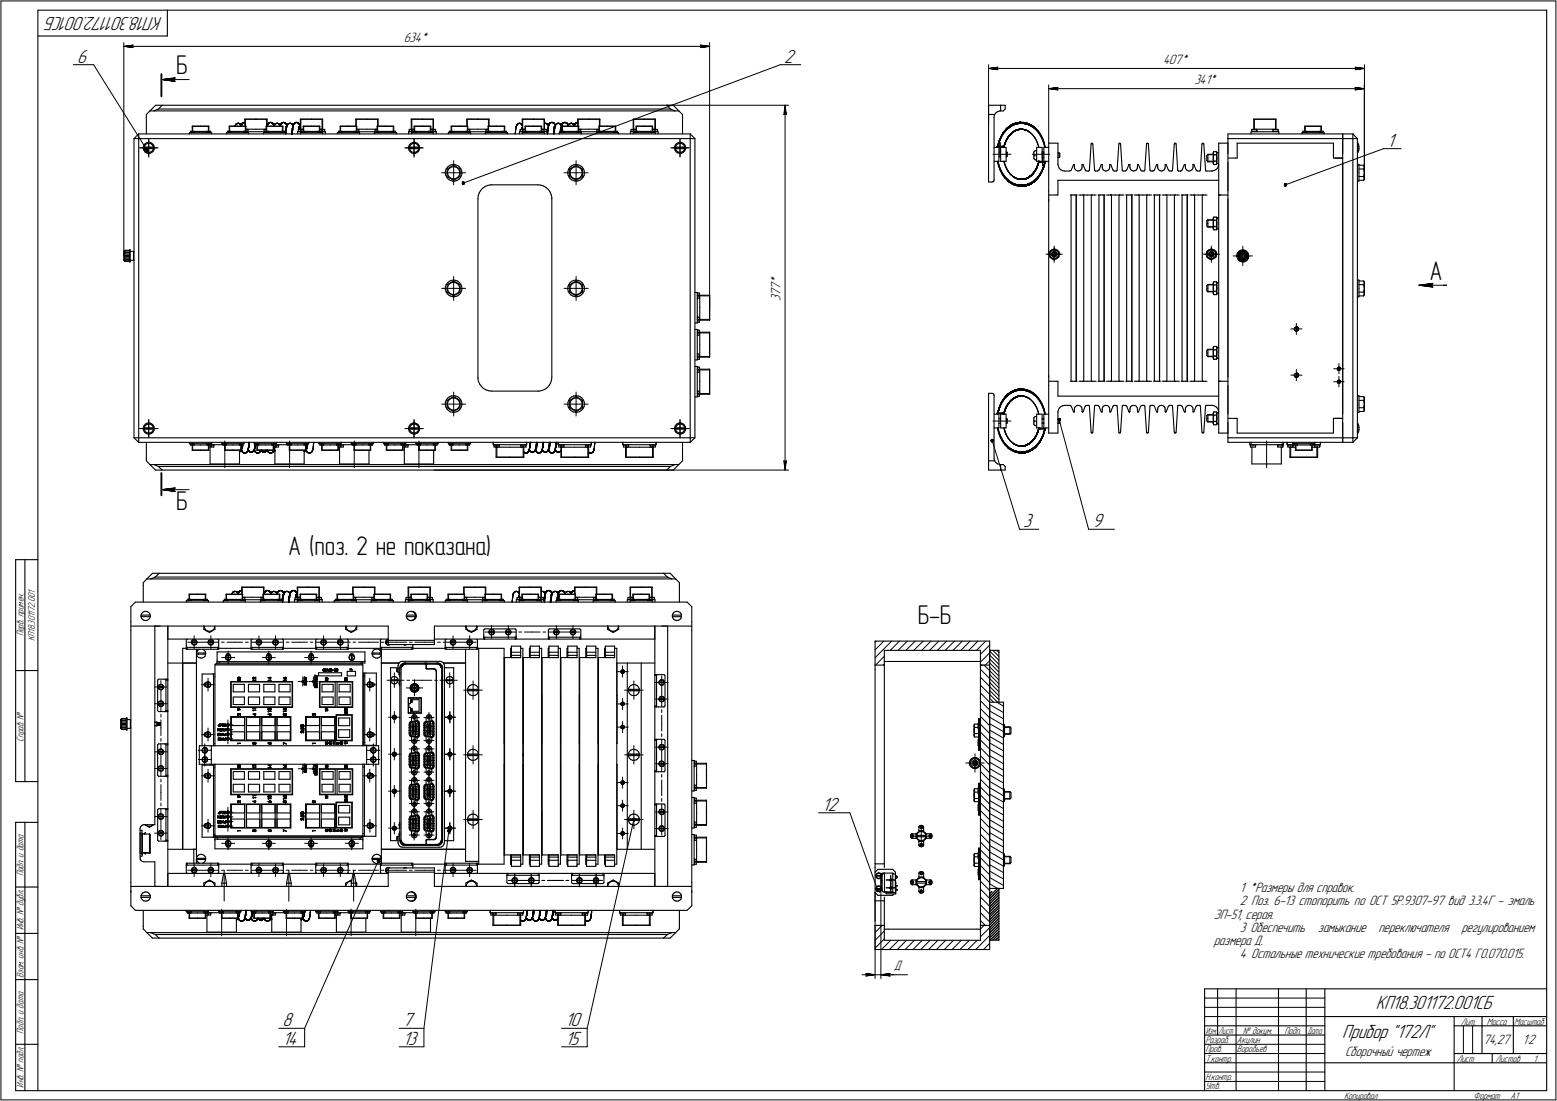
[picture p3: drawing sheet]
<svg xmlns="http://www.w3.org/2000/svg" width="842mm" height="595mm" viewBox="0 0 842 595" stroke-linecap="round" stroke-linejoin="round" font-family="sans-serif">
<defs><g id="words">
<g font-size="14.6">
<text x="95" y="40">Б</text>
<text x="773" y="151">А</text>
<text x="95" y="276">Б</text>
<text x="156" y="300">А (поз. 2 не показана)</text>
<text x="496" y="337">Б-Б</text>
</g>
<g font-size="10.9">
<text x="88" y="9" transform="rotate(-180 88 9)">КП18.301172.001СБ</text>
<text x="42" y="34">6</text>
<text x="424" y="34">2</text>
<text x="750" y="79">1</text>
<text x="553" y="285">3</text>
<text x="591" y="285">9</text>
<text x="445" y="438">12</text>
<text x="744" y="546">КП18.301172.001СБ</text>
<text x="153" y="555">8</text>
<text x="218" y="555">7</text>
<text x="306" y="555">10</text>
<text x="726" y="561">Прибор &quot;172Л&quot;</text>
<text x="153" y="565">14</text>
<text x="218" y="565">13</text>
<text x="306" y="565">15</text>
</g>
<g font-size="7.8">
<text x="218" y="23">634*</text>
<text x="629" y="34">407*</text>
<text x="646" y="45">341*</text>
<text x="422" y="153" transform="rotate(-90 422 153)">*</text>
<text x="422" y="160" transform="rotate(-90 422 160)">7</text>
<text x="422" y="157" transform="rotate(-90 422 157)">7</text>
<text x="422" y="163" transform="rotate(-90 422 163)">3</text>
<text x="670" y="482">1 *Размеры для справок.</text>
<text x="670" y="489">2 Поз. 6-13 стопорить по ОСТ 5Р.9307-97 вид 3.3.4Г - эмаль</text>
<text x="656" y="497">ЭП-51, серая.</text>
<text x="670" y="504">3 Обеспечить</text>
<text x="713" y="504">замыкание</text>
<text x="746" y="504">переключателя</text>
<text x="790" y="504">регулированием</text>
<text x="656" y="511">размера Д.</text>
<text x="670" y="518">4 Остальные технические требования - по ОСТ4 ГО.070.015.</text>
<text x="483" y="524">Д</text>
<text x="802" y="565">74,27</text>
<text x="823" y="565">1:2</text>
<text x="728" y="571">Сборочный чертеж</text>
</g>
<g font-size="5.4">
<text x="13" y="344" transform="rotate(-90 13 344)">Перв. примен.</text>
<text x="19" y="347" transform="rotate(-90 19 347)">КП18.301172.001</text>
<text x="13" y="401" transform="rotate(-90 13 401)">Справ. !</text>
<text x="13" y="474" transform="rotate(-90 13 474)">Подп. и дата</text>
<text x="13" y="503" transform="rotate(-90 13 503)">Инв. ! дубл.</text>
<text x="13" y="529" transform="rotate(-90 13 529)">Взам. инв. !</text>
<text x="790" y="554">Лит.</text>
<text x="804" y="554">Масса</text>
<text x="819" y="554">Масштаб</text>
<text x="13" y="559" transform="rotate(-90 13 559)">Подп. и дата</text>
<text x="652" y="564">Разраб.</text>
<text x="669" y="564">Акулин</text>
<text x="672" y="559">! докум.</text>
<text x="695" y="559">Подп.</text>
<text x="652" y="569">Пров.</text>
<text x="669" y="569">Воробьев</text>
<text x="652" y="574">Т.контр.</text>
<text x="788" y="574">Лист</text>
<text x="809" y="574">Листов</text>
<text x="829" y="574">1</text>
<text x="13" y="588" transform="rotate(-90 13 588)">Инв. ! подл.</text>
<text x="652" y="584">Н.контр.</text>
<text x="652" y="589">Утв.</text>
<text x="727" y="594">Копировал</text>
<text x="797" y="594">Формат</text>
<text x="817" y="594">A1</text>
</g>
<g font-size="5.3">
<text x="652" y="559">Изм.</text>
<text x="659" y="559">Лист</text>
<text x="707" y="559">Дата</text>
</g>
</g></defs>
<g fill="none" stroke="#000" stroke-width=".59">
<path d="M20 6v584zM20 6h817zM20 19h71zM91 6v13zM837 6v584zM81 60h2zM83 60h282zM83 60l3-1zM84 57h4zM84 57l-3 3zM86 59h277zM86 59l2-2z"/>
<path d="M88 57h273zM361 57h3zM361 57l2 2zM363 59l2 1zM364 57l3 3zM365 60h2zM367 60l2 2zM535 57v5zM535 57h6zM541 57h3zM541 57v3zM541 60h2z"/>
<path d="M543 60l1-1zM544 57v2zM72 75l3-3zM72 75h3zM72 75v162zM75 75v162zM75 72v3zM75 75h298zM75 72h298zM78 79l-1 1zM78 80h.1M78 80h5z"/>
<path d="M78 78v1zM78 79v1zM79 78l1-1zM79 78h-1zM79 78l-1 1zM79 78h1zM79 62v1zM79 63v9zM79 62l2-2zM80 77h.1M80 78v-1zM80 77l1 1z"/>
<path d="M80 77h1zM81 77h1zM81 78h1zM82 77l1 1zM82 78l1 1zM83 79v1zM83 78v1zM83 80h.1M83 80v1zM102 72h2zM102 72h.1M103 72h2z"/>
<path d="M103 72h.1M103 71v1zM103 71h1zM104 71h.1M104 68h4zM104 68v3zM104 72h9zM104 71h1zM105 71v1zM105 71h3zM105 72h.1M108 68h5z"/>
<path d="M108 71h4zM112 72h2zM112 72h.1M112 71v1zM112 71h1zM113 71h.1M113 68v3zM113 72h1zM113 71h1zM114 71v1zM114 72h.1M123 72h1z"/>
<path d="M123 72h.1M123 72h2zM123 71v1zM123 71h1zM124 71h.1M124 68h4zM124 68v3zM124 72h9zM124 71h1zM125 71v1zM125 71h3zM125 72h.1"/>
<path d="M127 68h.1M128 67h.1M127 67h.1M129 67h.1M128 68h5zM128 71h4zM130 67h.1M130 68h.1M131 68h.1M131 67h.1M131 66h.1M132 66h.1"/>
<path d="M132 72h2zM132 72h.1M132 71v1zM132 71h1zM132 64v4zM132 64h6zM133 71h.1M133 70h1zM133 70h5zM133 68v3zM133 72h1zM133 71h1z"/>
<path d="M134 71h9zM134 71h.1M134 71v1zM134 72h.1M134 70v1zM138 64h6zM138 70h6zM142 72h2zM142 72h.1M143 71h.1M143 70v1zM143 70h1z"/>
<path d="M143 72h2zM143 72h.1M143 71v1zM143 71h1zM144 71h.1M144 68h5zM144 68v3zM144 72h9zM144 71h1zM145 68h.1M144 68h.1M144 64v4z"/>
<path d="M145 67h.1M145 71h4zM145 71v1zM145 72h.1M145 66h.1M146 66h.1M147 66h.1M147 67h.1M148 67h.1M148 68h.1M149 67h.1M149 68h4z"/>
<path d="M149 71h3zM150 67h.1M151 67h.1M151 68h.1M152 68h.1M152 67h.1M152 72h2zM152 72h.1M152 71v1zM152 71h1zM152 66h.1M153 66h.1"/>
<path d="M153 71h.1M153 68v3zM153 72h2zM153 71h1zM154 66h.1M154 71v1zM154 72h.1M154 71h.1M154 67h.1M154 70h.1M155 67h.1M155 70h.1"/>
<path d="M155 70h-1zM155 70l-1 1zM155 72h.1M155 69h.1M155 71v1zM155 68h.1M155 70v2zM155 70v1zM155 69v1zM156 67h.1M157 67h.1M158 67h.1"/>
<path d="M158 72h.1M158 71h.1M158 70h.1M158 70v1zM158 69h.1M158 68h.1M158 69v1zM159 68h.1M159 67h.1M160 66h.1M159 66h.1M161 66h.1"/>
<path d="M161 71h2zM161 71v1zM161 71h.1M161 67h.1M161 70v1zM161 70h1zM162 67h.1M162 69h.1M162 70h.1M162 69v1zM162 68h.1M162 70h1z"/>
<path d="M162 72h2zM162 72h.1M162 64v6zM162 64h6zM162 70h2zM163 71h.1M163 72h2zM163 72h.1M163 70h1zM163 70h.1M163 71v1zM163 71h1z"/>
<path d="M164 71h.1M164 68h4zM164 68v3zM164 72h9zM164 71h1zM165 71h3zM165 71v1zM165 72h.1M168 68h5zM168 71h4zM168 64h6zM172 72h2z"/>
<path d="M172 72h.1M172 71v1zM172 71h1zM173 71h.1M173 68v3zM173 72h1zM173 70h1zM173 71h1zM174 71h.1M174 71h2zM174 71v1zM174 70h.1"/>
<path d="M174 72h.1M174 70h2zM174 64v6zM176 70v1zM176 71h.1M176 71v1zM182 72h2zM182 72h.1M183 72h2zM183 72h.1M183 71v1zM183 71h1z"/>
<path d="M184 71h.1M184 68h4zM184 68v3zM184 72h9zM184 71h1zM185 71h3zM185 71v1zM185 72h.1M188 68h5zM188 71h4zM192 72h2zM192 72h.1"/>
<path d="M192 71v1zM192 71h1zM192 64v4zM192 64h6zM193 71h.1M193 70h1zM193 68v3zM193 72h1zM193 70h5zM193 71h1zM194 71h.1M194 71v1z"/>
<path d="M194 71h9zM194 70v1zM194 72h.1M198 64h6zM198 70h6zM202 72h2zM202 72h.1M203 71h.1M203 70v1zM203 70h1zM203 72h2zM203 72h.1"/>
<path d="M203 71v1zM203 71h1zM204 71h.1M204 68h4zM204 68v3zM204 72h9zM204 71h1zM204 64v4zM205 71v1zM205 71h3zM205 72h.1M208 68h5z"/>
<path d="M208 71h4zM212 72h2zM212 72h.1M212 71v1zM212 71h1zM213 71h.1M213 68v3zM213 72h1zM213 71h1zM214 71v1zM214 72h.1M221 71h2z"/>
<path d="M221 71v1zM221 79v1zM221 71h.1M221 70v1zM221 70h2zM221 78v1zM221 80h.1M221 80h5zM222 79l-1 1zM222 78l1-1zM222 78h-1zM222 78v1z"/>
<path d="M222 78h1zM222 64v6zM222 64h6zM222 70h2zM223 70h.1M223 72h1zM223 72h.1M223 71h.1M223 72h2zM223 70h1zM223 77h1zM223 71v1z"/>
<path d="M223 71h1zM223 78l1-1zM224 71h.1M224 77l1 1zM224 77h1zM224 68h5zM224 68v3zM224 72h9zM224 71h1zM225 77h1zM225 78h1zM225 71v1z"/>
<path d="M225 71h4zM225 72h.1M226 77v1zM226 78v1zM226 79v1zM226 78l1 1zM226 80h.1M227 79v1zM227 80v1zM228 64h6zM229 68h4zM229 71h3z"/>
<path d="M232 72h2zM232 72h.1M232 71v1zM232 71h1zM233 71h.1M233 68v3zM233 72h1zM233 70h1zM233 71h1zM234 71h2zM234 71h.1M234 71v1z"/>
<path d="M234 70h.1M234 72h.1M234 64v6zM234 70h2zM236 70v1zM236 71h.1M236 71v1zM242 72h2zM242 72h.1M243 72h2zM243 72h.1M243 71v1z"/>
<path d="M243 71h1zM244 71h.1M244 68h4zM244 68v3zM244 72h9zM244 71h1zM245 71v1zM245 71h3zM245 72h.1M248 68h5zM248 71h4zM252 72h2z"/>
<path d="M252 72h.1M252 71v1zM252 71h1zM252 64v4zM252 64h6zM253 71h.1M253 68v3zM253 72h2zM253 70h1zM253 70h5zM253 71h1zM254 71h.1"/>
<path d="M254 71v1zM254 71h9zM254 70v1zM254 72h.1M255 72h.1M258 64h6zM258 70h6zM262 72h2zM262 72h.1M263 71h.1M263 70v1zM263 70h1z"/>
<path d="M263 72h2zM263 72h.1M263 71v1zM263 71h1zM264 71h.1M264 68h4zM264 68v3zM264 72h9zM264 71h1zM264 64v4zM265 71h3zM265 71v1z"/>
<path d="M265 72h.1M268 68h5zM268 71h4zM272 72h2zM272 72h.1M272 71v1zM272 71h1zM273 71h.1M273 68v3zM273 72h1zM273 71h1zM274 71v1z"/>
<path d="M274 72h.1M279 72h.1M279 71v1zM279 70v2zM279 70v1zM279 70h.1M279 69h.1M279 69v1zM279 68h.1M280 67h.1M279 67h.1M281 67h.1"/>
<path d="M281 71h2zM281 71v1zM281 71h.1M281 70v1zM281 70h2zM282 67h.1M282 70h.1M282 69h.1M282 68h.1M282 64v6zM282 64h6zM282 70h2z"/>
<path d="M282 72h2zM282 72h.1M283 70h.1M283 71h.1M283 70h1zM283 72h2zM283 72h.1M283 71v1zM283 71h1zM284 71h.1M284 68h4zM284 68v3z"/>
<path d="M284 72h9zM284 71h1zM285 71v1zM285 71h3zM285 72h.1M288 64h6zM288 68h5zM288 71h4zM292 72h2zM292 72h.1M292 71v1zM292 71h1z"/>
<path d="M293 71h.1M293 70h1zM293 68v3zM293 72h1zM293 71h1zM294 71h.1M294 71v1zM294 71h2zM294 70h.1M294 72h.1M294 70h2zM295 67h.1"/>
<path d="M294 64v6zM296 67h.1M296 70v1zM296 71h.1M296 72h.1M296 71v1zM296 70h.1M296 69h.1M297 68h.1M296 68h.1M297 69h.1M297 69l-1 1z"/>
<path d="M297 69l-1 2zM297 68v1zM297 67h.1M298 66h.1M297 66h.1M299 66h.1M299 72h.1M299 71h.1M300 67h.1M299 67h.1M300 70l-1 1zM300 71l-1 1z"/>
<path d="M300 70l-1 2zM300 70h.1M300 70v1zM300 69h.1M300 69v1zM300 72h.1M300 68h.1M300 71v1zM300 70v2zM300 69v2zM301 67h.1M302 67h.1"/>
<path d="M303 67h.1M303 72h1zM303 72h.1M303 72h2zM303 71h.1M303 71v1zM303 71h1zM303 70h.1M303 70v1zM303 69h.1M303 68h.1M304 68h.1"/>
<path d="M303 69v1zM304 69h-1zM304 69l-1 1zM304 69h.1M304 67h.1M304 71h.1M304 68h4zM304 68v3zM304 72h9zM304 71h1zM305 66h.1M304 66h.1"/>
<path d="M305 71v1zM305 71h3zM305 72h.1M306 66h.1M306 67h.1M307 67h.1M307 68h.1M308 67h.1M308 68h.1M309 67h.1M308 68h5zM308 71h4z"/>
<path d="M310 67h.1M310 68h.1M311 68h.1M311 67h.1M312 66h.1M311 66h.1M312 72h2zM312 72h.1M312 71v1zM312 71h1zM312 64v4zM312 64h6z"/>
<path d="M313 71h.1M313 70h5zM313 70h1zM313 68v3zM313 72h1zM313 71h1zM314 71h.1M314 71h9zM314 71v1zM314 72h.1M314 70v1zM318 64h6z"/>
<path d="M318 70h6zM322 72h2zM322 72h.1M323 71h.1M323 70v1zM323 70h1zM323 72h2zM323 72h.1M323 71v1zM323 71h1zM324 71h.1M324 68h5z"/>
<path d="M324 68v3zM324 72h9zM324 71h1zM324 64v4zM325 71v1zM325 71h4zM325 72h.1M329 68h4zM329 71h3zM332 72h2zM332 72h.1M332 71v1z"/>
<path d="M332 71h1zM333 71h.1M333 68v3zM333 72h1zM333 71h1zM334 71v1zM334 72h.1M341 71h2zM341 71v1zM341 71h.1M341 70v1zM341 70h1z"/>
<path d="M342 72h2zM342 72h.1M342 64v6zM342 64h6zM342 70h.1M342 70h1zM342 70h2zM343 71h.1M343 72h2zM343 72h.1M343 70h1zM343 70h.1"/>
<path d="M343 71v1zM343 71h1zM344 71h.1M344 68h4zM344 68v3zM344 72h9zM344 71h1zM345 71v1zM345 71h3zM345 72h.1M348 68h5zM348 71h4z"/>
<path d="M348 64h6zM352 72h2zM352 72h.1M352 71v1zM352 71h1zM353 71h.1M353 68v3zM353 72h1zM353 70h1zM353 71h1zM354 71v1zM354 71h2z"/>
<path d="M354 71h.1M354 70h.1M354 72h.1M354 70h2zM354 64v6zM356 70v1zM356 71h.1M356 71v1zM365 79v1zM365 78v1zM365 80h.1M365 80h5z"/>
<path d="M366 79l-1 1zM366 78l1-1zM366 78h-1zM366 78v1zM366 78h1zM367 77h1zM367 78l1-1zM368 77l1 1zM368 77h.1M368 77h1zM369 78h.1M369 63v9z"/>
<path d="M369 62v1zM369 77l1 1zM369 78l1 1zM370 79v1zM370 78l1 1zM370 80h.1M371 79v1zM371 80v1zM373 72v3zM373 75h3zM373 75v162zM373 72l3 3z"/>
<path d="M376 75v162zM535 62v36zM535 62h3zM538 80h2zM538 63v34zM538 62v1zM538 62h.1M539 61l-1 1zM539 61v-1zM539 79v1zM539 79h1zM539 79h.1"/>
<path d="M539 60h2zM540 79h.1M540 78v1zM540 79h1zM540 78h.1M540 77v2zM540 77h.1M540 77v1zM540 80v7zM540 76v2zM540 76v1zM541 76l-1 2z"/>
<path d="M541 76h.1M541 60h.1M541 75l-1 2zM541 79h1zM541 75l-1 3zM541 74l-1 3zM541 80v7zM541 80h3zM541 74l-1 2zM541 74v2zM542 74l-1 2zM542 73l-1 3z"/>
<path d="M542 73l-1 2zM542 79h.1M542 72l-1 2zM543 79h.1M543 72l-2 2zM543 79v1zM543 72l-1 2zM543 72l-1 1zM543 80h.1M543 71l-1 2zM543 78v2zM543 71l-1 1z"/>
<path d="M543 71v1zM544 77l-1 2zM544 70l-1 1zM544 70l-2 2zM544 70h.1M544 76l-1 2zM544 71h-1zM544 80v7zM544 70v1zM545 70h.1M545 69h.1M545 75l-1 2z"/>
<path d="M545 69l-1 1zM545 75l-1 1zM545 74l-1 2zM546 69h.1M545 69h1zM546 68h.1M546 73l-1 2zM546 68h1zM547 68h.1M546 73l-1 1zM547 73v-1zM547 73l-2 1z"/>
<path d="M547 72h.1M547 72l-1 1zM547 68v-1zM547 68l1-1zM547 67h.1M548 67h.1M548 72h.1M548 68h.1M547 67h1zM548 72v-1zM548 71h.1M548 67h1z"/>
<path d="M549 71h.1M549 67h.1M549 67h1zM550 67h.1M550 70h.1M549 70h.1M550 67v-1zM550 66h.1M551 67h.1M550 66h1zM551 66h.1M551 70h.1"/>
<path d="M552 66h.1M552 70h.1M552 67h.1M553 70h.1M553 67h.1M553 66h.1M554 67h.1M554 70h.1M554 66h.1M554 66h1zM555 67h.1M555 70h.1"/>
<path d="M555 66h.1M555 71h.1M556 67h.1M556 71h.1M555 67h1zM557 67h.1M557 68h.1M557 71h.1M557 71l1 1zM557 72h.1M557 72l2 1zM557 68h1z"/>
<path d="M558 68h.1M558 68h1zM558 72l1 2zM558 69h.1M558 69h1zM559 68h.1M559 73l1 2zM559 69h.1M559 74l1 2zM559 69h1zM560 70h.1M560 69h.1"/>
<path d="M560 70l1 1zM560 70h1zM560 75l1 1zM560 69l1 2zM560 76l1 1zM561 70l1 2zM561 80v7zM561 80h3zM561 76l1 2zM561 71l1 2zM561 77l1 3zM561 71l2 1z"/>
<path d="M561 71l2 2zM562 78v2zM562 72l1 2zM562 73l1 2zM563 72l1 3zM563 73l1 2zM563 74l1 2zM563 75l1 2zM564 80v7zM564 75l1 2zM564 76l1 3zM564 77l1 3z"/>
<path d="M565 80h2zM565 80v7zM565 77v3zM565 79v1zM567 77v26zM567 77h5zM572 77v12zM590 78l-1 14zM591 77h.1M590 78h.1M591 78h.1M591 78l1 14z"/>
<path d="M605 78l-1 14zM606 77h.1M605 78h.1M606 77v1zM606 78h.1M606 78l1 14zM620 78l-1 14zM621 77h.1M620 78h.1M621 77v1zM621 78h.1M621 78l1 14z"/>
<path d="M635 78l-1 14zM636 77h.1M635 78h.1M636 78h.1M636 78l1 14zM650 78l-1 14zM651 77h.1M650 78h.1M651 78h.1M651 78l1 14zM659 77v28zM659 77h5z"/>
<path d="M664 77v26zM664 75v8zM664 72v3zM664 75h62zM664 72h62zM669 77v8zM669 77h52zM677 71h1zM677 71v1zM677 71h3zM677 71h.1M677 70v1z"/>
<path d="M677 70h3zM677 70h.1M678 64v6zM678 64h12zM678 70h12zM678 71h12zM680 70h.1M680 70v1zM680 71h.1M688 71h3zM688 71h.1M689 70v1z"/>
<path d="M689 70h2zM689 70h.1M690 71h2zM690 64v6zM691 70v1zM691 70h.1M691 71h.1M692 71v1zM704 72h.1M704 72h2zM705 72h2zM705 72h.1"/>
<path d="M705 71h.1M705 71h2zM706 68h9zM706 68v3zM706 72h9zM707 71h7zM707 71h.1M707 72h.1M713 72h3zM713 72h.1M714 71h.1M714 71h2z"/>
<path d="M715 68v3zM715 72h1zM716 71h.1M716 72h.1M721 77v8zM726 75v162zM726 72h6zM726 75h6zM726 72v3zM726 75v8zM732 72v3zM732 72l2 3z"/>
<path d="M732 75h2zM732 75v162zM734 77h.1M734 80h.1M734 75v162zM734 77l1 1zM734 77v3zM734 80h1zM735 78v2zM77 80l1 1zM78 81v1zM78 80v1z"/>
<path d="M78 81l1 1zM78 82l1 1zM79 82h.1M79 83h1zM79 82h1zM80 83h1zM80 82h1zM81 83l1-1zM81 82h1zM82 82h1zM83 81l-1 1zM83 81v1z"/>
<path d="M221 80v1zM221 81l1 1zM221 80l1 1zM222 81v1zM222 82l1 1zM222 82h1zM223 83h1zM223 82h1zM224 83h1zM224 82h1zM225 83l1-1zM225 82h1z"/>
<path d="M226 82h.1M226 81v1zM226 80v1zM227 81l-1 1zM241 93v1zM241 94v1zM241 95l1 1zM241 91v2zM242 96l1 1zM242 91v4zM242 91l3-2zM242 95l3 2z"/>
<path d="M242 93v1zM242 90h1zM242 90l-1 1zM242 92v1zM242 94l1 1zM243 92h-1zM243 97l1 1zM243 95l1 1zM243 90l1-1zM243 91l1-1zM243 91v1zM244 96v1z"/>
<path d="M244 98h1zM244 89h1zM244 90h1zM244 97h2zM245 98h1zM245 97l4-2zM245 90h1zM245 89l4 2zM245 89h1zM246 97h1zM246 90l1 1zM246 98h1z"/>
<path d="M246 89h2zM247 97v-1zM247 91h1zM247 98l1-1zM248 89v1zM248 91v1zM248 95l-1 1zM248 92l1 1zM248 90l1 1zM249 94l-1 1zM249 93v1zM249 91v4z"/>
<path d="M249 96l-1 1zM249 91l1 1zM250 95l-1 1zM250 92v2zM250 94v1zM265 100h1zM266 100h25zM291 100h2zM307 94v1zM307 93v1zM307 95l1 1zM308 91l-1 2z"/>
<path d="M308 96l1 1zM308 95l3 2zM308 91v4zM308 91l4-2zM308 93v1zM308 90h1zM308 90v1zM308 92v1zM308 94l1 1zM309 97l1 1zM309 92h-1zM309 95l1 1z"/>
<path d="M309 90l1-1zM310 91l1-1zM310 91l-1 1zM310 96l1 1zM310 98h1zM310 89h2zM311 90h1zM311 97h1zM311 98h1zM311 97l4-1zM312 90h.1M312 89h1z"/>
<path d="M312 97h1zM312 89l3 3zM312 90l1 1zM312 98h1zM313 89h1zM313 97l1-1zM313 91h1zM313 98l1-1zM314 89l1 1zM314 91l1 1zM314 95v1zM315 92v1z"/>
<path d="M315 94l-1 1zM315 90l1 1zM315 93v1zM315 92v4zM315 96l-1 1zM316 91v1zM316 95l-1 1zM316 92v2zM316 94v1zM365 80v1zM365 81l1 1zM365 80l1 1z"/>
<path d="M366 81v1zM366 82l1 1zM366 82h1zM367 83h.1M367 82h1zM367 83h1zM368 82h1zM368 83l1-1zM369 82h.1M369 82h1zM370 81l-1 1zM370 80v1z"/>
<path d="M371 81l-1 1zM535 98h2zM537 98h.1M538 98h-1zM538 87h2zM538 97v1zM540 87v3zM540 87v2zM540 87v1zM540 88l1 3zM540 90l1 2zM540 89l1 2z"/>
<path d="M540 85h1zM540 82h1zM541 91l1 2zM541 92l1 2zM541 87h3zM541 92l2 2zM542 93l1 2zM542 94l1 2zM543 94l1 2zM543 95l1 1zM543 87v1zM543 87l1 2z"/>
<path d="M543 95l2 2zM543 88l1 3zM543 96l2 2zM544 89v2zM544 96l1 1zM544 91l1 1zM544 91l1 2zM544 85h.1M544 82h.1M544 91l2 2zM545 84h.1M544 83h.1"/>
<path d="M544 83v2zM545 82h.1M545 97h.1M545 82v2zM545 98h.1M545 97l1 1zM545 92l1 2zM545 93l1 1zM545 98h1zM546 98h.1M546 93l1 2zM546 98v1z"/>
<path d="M546 99h1zM546 94l2 1zM547 98h.1M547 98v1zM547 99h.1M547 95l1 1zM547 99h1zM548 99v1zM548 99h.1M548 95v1zM548 95h.1M548 100h.1"/>
<path d="M548 96h.1M548 100h1zM549 99h.1M549 96h.1M549 100h.1M550 100h.1M550 96h.1M550 97h.1M550 97h1zM551 100h.1M551 97h.1M552 97h.1"/>
<path d="M553 97h.1M554 97h.1M554 100h.1M555 100h.1M555 97h.1M555 97v-1zM555 96h.1M555 96h1zM556 96h.1M556 100h.1M556 99h.1M556 100h1z"/>
<path d="M556 96h1zM556 99h1zM557 100h.1M557 96h.1M557 99h.1M557 95h.1M557 96v-1zM557 100v-1zM557 99h1zM557 95h1zM558 99h.1M558 95h.1"/>
<path d="M558 95v-1zM558 95h-1zM558 95l1-1zM558 99l1-1zM558 98h.1M558 94v1zM558 99h1zM559 99h.1M559 98h.1M559 94l-1 1zM559 94h-1zM559 93l-1 2z"/>
<path d="M559 93l-1 1zM559 84h1zM559 84v1zM559 82v2zM559 85v1zM559 82h1zM559 82h.1M559 86h1zM559 98l1-1zM559 98h1zM560 98h.1M560 93l-2 1z"/>
<path d="M560 97h.1M560 82v-1zM560 86h.1M560 93l-1 1zM560 98v-1zM560 84h.1M560 92l-1 2zM560 92l-1 1zM560 81h1zM560 86h1zM560 97v1zM560 97l1-1z"/>
<path d="M560 97h1zM560 91l-1 2zM561 91l-1 2zM561 87h3zM561 97h-1zM561 90l-1 2zM561 91l-1 1zM561 89l-1 2zM561 96v1zM561 96h.1M561 89v2zM562 88l-1 2z"/>
<path d="M562 88l-1 3zM562 96l-1 1zM562 88h.1M562 87v1zM562 87h.1M562 88l-1 1zM562 87l-1 2zM562 95l-1 2zM562 95l-1 1zM562 88h1zM563 94l-2 2zM563 88h1z"/>
<path d="M563 94l-1 2zM563 93l-1 2zM564 92l-1 2zM564 83h1zM564 85h1zM564 82h1zM564 88h1zM564 91l-1 2zM564 90v2zM565 90l-1 2zM565 87h2zM565 89l-1 3z"/>
<path d="M565 90h.1M565 89h.1M565 88h.1M565 89l-1 2zM565 88v1zM565 88l-1 3zM565 88l-1 2zM565 87v1zM572 97v8zM572 97h87zM572 83h1zM572 85h1z"/>
<path d="M572 89v1zM572 89h.1M572 90l1 1zM573 83h.1M573 83v2zM573 85h.1M573 91l1 1zM574 92h1zM575 92h1zM576 92h3zM579 92h.1M581 89l-2 3z"/>
<path d="M581 89h.1M581 89v1zM581 90v1zM581 91l1 1zM582 92h.1M582 92h1zM583 92h1zM584 92h1zM585 91v1zM585 89v1zM585 90v1zM585 89h.1"/>
<path d="M586 89h.1M586 89l1 3zM587 92h.1M587 92h1zM588 92h1zM589 92h.1M592 92h.1M592 92h2zM594 92h.1M596 89l-2 3zM596 89h.1M596 89v1z"/>
<path d="M596 90v1zM596 91l1 1zM597 92h.1M597 92h1zM598 92h1zM599 92h1zM600 91v1zM600 89v1zM600 90v1zM600 89h.1M601 89h.1M601 89l1 3z"/>
<path d="M602 92h.1M602 92h1zM603 92h1zM604 92h.1M607 92h.1M607 92h1zM608 92h1zM609 92h.1M611 89l-2 3zM611 89h.1M611 89v1zM611 90v1z"/>
<path d="M611 91l1 1zM612 92h.1M612 92h1zM613 92h1zM614 92h1zM615 91v1zM615 89v1zM615 90v1zM615 89h.1M616 89h.1M616 89l1 3zM617 92h.1"/>
<path d="M617 92h1zM618 92h1zM619 92h.1M622 92h.1M622 92h1zM624 92h.1M626 89l-2 3zM626 89h.1M626 89v1zM626 90v1zM626 91l1 1zM627 92h.1"/>
<path d="M627 92h1zM628 92h1zM629 92h1zM630 91v1zM630 89v1zM630 90v1zM630 89h.1M631 89h.1M631 89l1 3zM632 92h.1M632 92h1zM633 92h1z"/>
<path d="M634 92h.1M637 92h.1M637 92h1zM639 92h.1M641 89l-2 3zM641 89h.1M641 89v1zM641 90v1zM641 91l1 1zM642 92h.1M642 92h1zM643 92h1z"/>
<path d="M644 92h1zM645 91v1zM645 89v1zM645 89h.1M645 90v1zM646 89h.1M646 89l1 3zM647 92h.1M647 92h1zM648 92h1zM649 92h.1M652 92h.1"/>
<path d="M652 92h3zM653 87h.1M653 84v1zM653 85v2zM653 87h3zM653 83h3zM653 83v2zM653 83v1zM656 92h.1M656 92h1zM656 83v5zM656 88l1 1z"/>
<path d="M656 83h.1M656 83l1 1zM656 85h.1M656 86h.1M656 86v1zM656 88h.1M656 84v1zM656 87h1zM656 84h.1M657 84h1zM657 87h1zM657 82h1z"/>
<path d="M657 89h1zM657 82l-1 1zM657 84h.1M657 87h.1M657 87l-1 1zM657 92h1zM658 92l1-1zM658 82v1zM658 87v1zM658 84h.1M658 87h.1M658 86v1z"/>
<path d="M658 84v1zM658 88v1zM658 88h.1M658 86h.1M658 85v1zM658 85h.1M658 83v1zM658 83h.1M658 88h1zM658 82v6zM658 82h1zM659 90v1z"/>
<path d="M659 89v1zM664 88v136zM664 85h4zM668 85h1zM721 85h1zM722 85h4zM726 88v136zM734 82h.1M734 98h1zM734 89h1zM734 80v2zM735 82h-1z"/>
<path d="M735 97h3zM735 95h3zM735 91h3zM735 89h3zM735 93v5zM735 89v4zM735 80v2zM738 89v1zM738 91v1zM738 95v1zM738 95h.1M738 92h.1"/>
<path d="M738 94v1zM738 93h.1M738 91h.1M738 90v1zM738 97h.1M738 96v1zM738 94h.1M738 93v1zM738 90v7zM258 107v97zM259 106l-1 1zM259 104v2z"/>
<path d="M260 103l-1 1zM261 102l-1 1zM261 102l1-1zM262 101l2-1zM264 100h1zM293 100l1 1zM294 101h1zM295 101l2 1zM297 102l1 2zM298 104v1zM298 105v2zM298 107v97z"/>
<path d="M298 107h.1M550 100h1zM551 101h.1M552 100h.1M552 101h.1M553 101h.1M553 100h.1M554 101h.1M555 100h1zM567 108v96zM567 103v6zM567 105h4z"/>
<path d="M571 105h1zM579 105h.1M579 105h1zM579 105v101zM580 105h1zM581 105h1zM582 105v101zM582 105h1zM584 105h.1M584 105h2zM586 105h.1M586 105h2z"/>
<path d="M586 105v101zM588 105h2zM590 105h.1M590 105v101zM591 105h.1M591 105h1zM592 105h1zM594 105h.1M594 105h1zM594 105v101zM595 105h1zM596 105h1z"/>
<path d="M597 105h1zM597 105v101zM599 105h.1M599 105h2zM601 105h.1M601 105v101zM601 105h2zM603 105h2zM605 105v101zM605 105h.1M606 105h.1M606 105h1z"/>
<path d="M607 105h1zM609 105h.1M609 105h1zM609 105v101zM610 105h1zM611 105h1zM612 105v101zM612 105h1zM613 105h1zM614 105h2zM616 105h.1M616 105h2z"/>
<path d="M616 105v101zM618 105h2zM620 105v101zM620 105h.1M621 105h.1M621 105h1zM622 105h1zM624 105h.1M624 105v101zM624 105h1zM625 105h1zM626 105h1z"/>
<path d="M627 105v101zM627 105h1zM628 105h1zM629 105h2zM631 105h.1M631 105h2zM631 105v101zM633 105h2zM635 105h.1M635 105v101zM636 105h.1M636 105h1z"/>
<path d="M637 105h1zM639 105h.1M639 105h1zM639 105v101zM640 105h1zM641 105h1zM642 105v101zM642 105h1zM644 105h.1M644 105h2zM646 105h.1M646 105h2z"/>
<path d="M646 105v101zM648 105h2zM650 105v101zM650 105h.1M651 105h.1M651 105h1zM652 105h1zM653 119v2zM653 119h3zM653 119h.1M656 118v6zM656 118h.1"/>
<path d="M656 118l1 1zM656 120h.1M656 119v1zM657 119h1zM657 117h1zM657 117l-1 1zM657 119h.1M658 117v1zM658 119h.1M658 119v1zM658 120h.1M658 118v1z"/>
<path d="M658 118h.1M658 118v6zM658 118h1zM659 105h1zM659 105v101zM660 105h4zM664 108v96zM67 136v5zM67 136h.1M67 138h.1M67 137h.1M67 140h.1"/>
<path d="M67 139h.1M67 135h.1M68 138h.1M68 139h.1M67 137h3zM68 136h.1M68 140h.1M67 136h3zM68 137h.1M67 139h3zM68 138h2zM68 139h2z"/>
<path d="M68 140h2zM68 135h2zM68 136h2zM68 137h2zM70 135v7zM70 135h.1M70 136h2zM72 136v5zM72 136h.1M567 137l1 1zM568 138v1zM568 136l-1 1z"/>
<path d="M568 139l2 1zM568 136v3zM568 136l2-1zM568 137v1zM568 139l1 1zM568 139h1zM568 135h1zM568 135v1zM568 136v1zM569 140h.1M569 137v1zM569 138v1z"/>
<path d="M569 139l1 1zM569 135l-1 1zM569 135h1zM569 137h.1M569 139h1zM569 138h.1M569 138h1zM569 136h1zM569 136v1zM570 140h.1M570 137v-1zM570 137h-1z"/>
<path d="M570 135h.1M570 139h.1M570 138h.1M570 136h1zM570 136h.1M570 135l3 1zM570 135h1zM570 140h1zM570 138h1zM570 139h1zM571 136v1zM571 135h1z"/>
<path d="M571 137h.1M571 135l1 1zM571 137v1zM571 140l1-1zM571 137h1zM571 138v1zM572 137l-1 1zM572 135v1zM572 136h.1M572 139h.1M572 136l1 1zM572 138v1z"/>
<path d="M573 137l-1 1zM573 136h.1M573 136v3zM573 136v1zM573 138v1zM573 138h.1M652 137l1 1zM653 138v1zM653 122v1zM653 121v1zM653 136l-1 1zM653 139l2 1z"/>
<path d="M653 136v3zM653 136l2-1zM653 137v1zM653 139l1 1zM653 139h1zM653 135h1zM653 135v1zM653 136v1zM653 123h3zM653 121v2zM654 140h.1M654 137v1z"/>
<path d="M654 138v1zM654 139l1 1zM654 135l-1 1zM654 135h1zM654 137h.1M654 138h.1M654 139h1zM654 138h1zM654 136h1zM654 136v1zM655 140h.1M655 137v-1z"/>
<path d="M655 137h-1zM655 135h.1M655 139h.1M655 138h.1M655 136h1zM655 136h.1M655 135l3 1zM655 135h1zM655 139h1zM655 140h1zM655 138h1zM656 136v1z"/>
<path d="M656 135h1zM656 137h.1M656 135l1 1zM656 124h1zM656 137v1zM656 121h.1M656 121v1zM656 123v1zM656 140l1-1zM656 122h1zM656 137h1zM657 123h1z"/>
<path d="M657 124h1zM657 122h.1M657 123h-1zM657 138l-1 1zM657 137v1zM657 135v1zM657 136h.1M657 139h.1M657 136l1 1zM657 138v1zM658 137l-1 1zM658 136h.1"/>
<path d="M658 136v3zM658 123h.1M658 136v1zM658 138v1zM658 122h.1M658 138h.1M658 124h.1M658 123v1zM658 121v1zM658 121h.1M658 124h1zM669 138v1z"/>
<path d="M669 139v1zM669 137v1zM669 138h.1M669 139h.1M669 140l1 1zM670 137h.1M669 137h.1M670 140h.1M669 140h.1M670 136l-1 1zM670 139h.1M670 138h.1"/>
<path d="M670 138v1zM670 137v1zM670 139v1zM670 139l1 1zM670 136h.1M670 136l1-1zM670 137l1-1zM671 137h-1zM671 137v-1zM671 136h.1M671 138v1zM671 138h.1"/>
<path d="M671 139v1zM671 140h.1M671 137h.1M671 137v1zM671 137l-1 1zM671 137l1-1zM671 136h1zM671 135h1zM671 140h1zM671 139h1zM671 137h1zM672 136h.1"/>
<path d="M672 137h.1M672 137l-1 1zM672 139h.1M672 140h1zM672 136h1zM672 135h.1M672 137h1zM672 139h1zM672 135h1zM672 136l1 1zM673 140v-1zM673 137h.1"/>
<path d="M673 137v1zM673 136h1zM673 136l1 1zM673 139h.1M673 138v1zM673 137h1zM673 136h.1M673 137l1 1zM673 135l1 1zM674 139h-1zM674 138v1zM674 136h.1"/>
<path d="M674 137v1zM674 136v1zM674 137h.1M674 139v1zM674 136l1 1zM674 140h.1M674 137l1 1zM675 140h.1M675 137h.1M675 139h.1M675 138v1zM675 139l-1 1z"/>
<path d="M675 138h.1M675 137v1zM675 140v1zM675 139v1zM67 141h.1M67 140h3zM68 141h.1M68 141h2zM70 142h.1M70 141h2zM72 140h.1M241 155v1z"/>
<path d="M241 156v1zM241 157l1 1zM241 154v1zM242 158l1 1zM242 154v4zM242 154l3-2zM242 158l3 2zM242 156v1zM242 153l1-1zM242 153l-1 1zM242 155v1zM242 157l1 1z"/>
<path d="M243 154l-1 1zM243 159l1 1zM243 158l1 1zM243 152h1zM243 153h1zM243 153v1zM244 159h.1M244 152l1-1zM244 153h1zM244 159h2zM245 160l4-2zM245 153h1z"/>
<path d="M245 152l4 2zM245 151l1 1zM246 159h1zM246 153h1zM246 152h2zM247 159v-1zM247 153l1 1zM248 152v1zM248 154v1zM248 158h-1zM248 155l1 1zM248 153l1 1z"/>
<path d="M249 157l-1 1zM249 156v1zM249 154v4zM249 158l-1 1zM249 154l1 1zM250 157l-1 1zM250 155v1zM250 156v1zM307 156v1zM307 155v1zM307 157l1 1zM308 154l-1 1z"/>
<path d="M308 158l1 1zM308 154v4zM308 154l4-2zM308 158l4 2zM308 153l1-1zM308 153v1zM308 156v1zM308 155v1zM308 157l1 1zM309 159l1 1zM309 154l-1 1zM309 158l1 1z"/>
<path d="M309 152h1zM310 153h1zM310 153l-1 1zM310 159h1zM310 152l2-1zM311 153h1zM311 159h1zM312 151l1 1zM312 160l3-2zM312 153h.1M312 152l3 2zM312 159h1z"/>
<path d="M312 153h1zM313 152h1zM313 159l1-1zM313 153l1 1zM314 152l1 1zM314 154l1 1zM314 158h.1M315 155v1zM315 153l1 1zM315 157l-1 1zM315 156v1zM315 154v4z"/>
<path d="M315 158l-1 1zM316 154v1zM316 157l-1 1zM316 155v1zM316 156v1zM376 158h1zM377 158h.1M377 160v13zM377 158v2zM377 158h1zM377 158v3zM378 160h.1"/>
<path d="M378 158v2zM378 160h6zM378 160v6zM384 160v6zM569 140h1zM570 140l3-1zM653 157v1zM653 154v2zM653 156v1zM653 158h3zM653 154h3zM653 156v2z"/>
<path d="M653 154h.1M654 140h1zM655 140l3-1zM656 153v6zM656 159h1zM656 153v1zM656 154h1zM656 155h.1M656 156h.1M656 156v1zM656 158v1zM656 157h1z"/>
<path d="M656 154v1zM657 154h1zM657 157h1zM657 152h1zM657 159h1zM657 152l-1 1zM657 154h.1M657 157h.1M657 157l-1 1zM658 152v1zM658 157v1zM658 154h.1"/>
<path d="M658 157h.1M658 154v1zM658 155h.1M658 159h.1M658 158v1zM658 156v1zM658 156h.1M658 153v1zM658 159h1zM658 153v6zM658 153h1zM670 141h1z"/>
<path d="M670 140l1 1zM671 141h.1M670 141h.1M671 141l1 1zM671 141h1zM671 140l1 1zM672 142h1zM672 141h.1M672 141h1zM672 141l1-1zM673 142l1-1zM673 141l1-1z"/>
<path d="M673 140h1zM673 141h.1M674 141h.1M674 141h1zM734 151h1zM735 160h3zM735 158h3zM735 154h3zM735 152h3zM735 156v4zM735 151v5zM738 152v1z"/>
<path d="M738 154h.1M738 158v1zM738 158h.1M738 157v1zM738 154v1zM738 157h.1M738 156h.1M738 155h.1M738 153v1zM738 153h.1M738 159v1zM738 159h.1"/>
<path d="M738 153v6zM244 160h1zM245 160h1zM246 160h1zM247 160l1-1zM310 160h1zM311 160h1zM312 160h1zM313 160l1-1zM376 178h1zM376 175h1zM377 161h.1"/>
<path d="M377 180v13zM377 178v2zM377 174h.1M377 171h.1M377 173v2zM377 178h.1M377 161h1zM377 171h1zM377 174h1zM377 171v3zM377 178h1zM377 178v3z"/>
<path d="M378 173h.1M378 180h.1M378 160v1zM378 171v2zM378 173v1zM378 180h6zM378 173h6zM378 178v2zM378 180v6zM378 166v7zM384 180v6zM384 166v7z"/>
<path d="M700 178h.1M700 178v1zM700 177v1zM700 178l1 1zM700 177h1zM700 179h1zM701 177h-1zM701 177h.1M701 179h.1M701 179h1zM701 177h1zM702 179v-1z"/>
<path d="M702 177h.1M702 177v1zM702 178h.1M734 160h1zM376 198h1zM376 195h1zM377 200v13zM377 198v2zM377 193v2zM377 194h.1M377 191h.1M377 198h.1"/>
<path d="M377 181h.1M377 191v3zM377 191h1zM377 194h1zM377 198h1zM377 181h1zM377 198v3zM378 193h.1M378 200h.1M378 200h6zM378 193h6zM378 191v2z"/>
<path d="M378 193v1zM378 198v2zM378 200v1zM378 180v1zM378 200v6zM378 186v7zM384 200v6zM384 186v7zM653 192v1zM653 189v2zM653 191v1zM653 193h3z"/>
<path d="M653 189h3zM653 191v2zM653 189h.1M656 188v6zM656 194h1zM656 188h.1M656 188l1 1zM656 190h.1M656 191h.1M656 191v1zM656 193v1zM656 192h1z"/>
<path d="M656 189v1zM657 189h1zM657 193h1zM657 187h1zM657 194h1zM657 187l-1 1zM657 189h.1M657 192h.1M657 193h-1zM658 187v1zM658 193h.1M658 189h.1"/>
<path d="M658 189v1zM658 192h.1M658 190h.1M658 194h.1M658 193v1zM658 191v1zM658 191h.1M658 190v1zM658 188v1zM658 188h.1M658 194h1zM658 188v6z"/>
<path d="M658 188h1zM723 200h1zM723 199v1zM723 199h1zM723 200h.1M724 199h.1M723 199h.1M724 200h.1M724 199h1zM724 199h-1zM724 199v-1zM724 198l1 1z"/>
<path d="M725 199h.1M725 199l-1 1zM725 199v1zM725 200h-1zM241 218v1zM241 219v1zM241 220l1 1zM241 216v2zM242 216v4zM242 216l3-2zM242 219v1zM242 215h1z"/>
<path d="M242 215l-1 1zM242 217v2zM242 220h1zM243 216l-1 1zM243 215l1-1zM243 216l1-1zM243 216h.1M244 214h1zM244 215h1zM245 215h1zM245 214l4 2zM245 214h1z"/>
<path d="M246 215l1 1zM246 214h2zM247 216h1zM248 214v1zM248 216v1zM248 217l1 1zM248 215l1 1zM249 219l-1 1zM249 218v1zM249 216v4zM249 216l1 1zM250 220l-1 1z"/>
<path d="M250 217v2zM250 219v1zM258 205l1 1zM258 204v1zM259 206v2zM259 208l1 1zM260 209l1 1zM261 210l2 1zM263 211h1zM264 211h2zM266 211h25zM291 211h1z"/>
<path d="M292 211h1zM293 211l2-1zM295 210h1zM297 208l-1 2zM298 207l-1 1zM298 205v2zM298 204v1zM307 219v1zM307 218v1zM307 220l1 1zM308 216l-1 2zM308 216v4z"/>
<path d="M308 216l4-2zM308 215h1zM308 215v1zM308 219v1zM308 217v2zM308 220h1zM309 216l-1 1zM309 215l1-1zM310 216l1-1zM310 216h-1zM310 214h2zM311 215h1z"/>
<path d="M312 214h1zM312 215h.1M312 214l3 2zM312 215l1 1zM313 214h1zM313 216h1zM314 214l1 1zM314 216l1 1zM315 217v1zM315 215l1 1zM315 219l-1 1zM315 218v1z"/>
<path d="M315 216v4zM316 216v1zM316 220l-1 1zM316 217v2zM316 219v1zM376 215h1zM377 213v2zM377 214h.1M377 211h.1M377 201h.1M377 211v3zM377 211h1z"/>
<path d="M377 214h1zM377 201h1zM378 213h.1M378 213h6zM378 211v2zM378 213v1zM378 206v7zM384 206v7zM535 213v36zM535 213h2zM537 213h.1M537 213h1z"/>
<path d="M538 213v1zM538 214v34zM541 220h.1M541 220l-1 2zM541 220l-1 1zM541 219l-1 3zM541 219l-1 2zM541 218l-1 2zM541 218v2zM542 218l-1 2zM542 217l-1 3zM542 217l-1 2z"/>
<path d="M542 216l-1 2zM543 216l-2 2zM543 216l-1 2zM543 216l-1 1zM543 215l-1 2zM543 215v1zM544 215l-1 1zM544 215l-2 1zM544 214l-1 2zM544 214l-1 1zM544 215h-1zM544 214v1z"/>
<path d="M544 214h.1M544 220l-1 2zM545 214h.1M545 213h.1M545 219l-1 2zM545 214v-1zM545 213l-1 1zM545 219l-1 1zM546 213h.1M545 218l-1 2zM545 213h1zM546 218l-1 1z"/>
<path d="M546 212h.1M546 217l-1 2zM546 213l1-1zM547 212h.1M546 212h1zM546 217l1-1zM546 217l-1 1zM547 213h.1M547 217v-1zM547 217l-2 1zM547 216h.1M547 216l-1 2z"/>
<path d="M547 217l-1 1zM547 216l-1 1zM547 212h1zM547 212l1-1zM547 216v1zM548 212h.1M548 211h.1M548 216h.1M548 212v-1zM548 215h.1M548 211h1zM549 215h.1"/>
<path d="M549 211h.1M549 211h1zM550 211h.1M550 215h.1M550 214h.1M550 215v-1zM550 211l1-1zM551 211h.1M551 210h.1M551 214h.1M552 210h.1M552 214h.1"/>
<path d="M552 211h.1M553 214h.1M553 210h.1M553 211h.1M554 210h.1M554 214h.1M554 211h.1M554 210l1 1zM555 211h.1M555 214h.1M555 215h.1M556 215h.1"/>
<path d="M556 211h.1M555 211h1zM556 212h.1M557 211h.1M557 212h.1M557 215h.1M557 216h.1M557 216h1zM557 211v1zM557 216l2 1zM557 212h1zM558 212h.1"/>
<path d="M558 212v1zM558 212h1zM558 216l1 2zM558 213h.1M559 212h.1M558 213h1zM559 217l1 2zM559 213h.1M559 213h1zM559 218l1 2zM559 214h.1M560 213h.1"/>
<path d="M560 214h.1M560 214l1 1zM560 219l1 1zM560 213l1 2zM560 220l1 2zM561 215l1 1zM561 215l1 2zM561 215l2 2zM562 216l1 2zM562 217l1 2zM563 217l1 2zM563 218l1 2z"/>
<path d="M563 219l1 2zM564 219l1 2zM567 208v26zM567 206h4zM567 203v5zM571 206h1zM572 214h87zM572 206v8zM574 220l1-1zM575 219h1zM576 219h3zM579 219h.1"/>
<path d="M579 206h.1M579 219v1zM579 206h1zM579 220l2 3zM580 206h1zM581 206h1zM582 220v-1zM582 220l-1 1zM582 206h1zM582 219h1zM583 219h1zM584 206h.1"/>
<path d="M584 219l1 1zM584 206h2zM585 220h.1M586 206h.1M586 206h2zM587 220l-1 3zM587 219h1zM587 219v1zM588 219h1zM588 206h2zM589 219h.1M589 220h.1"/>
<path d="M589 220l1 14zM590 206h.1M591 206h.1M591 206h1zM592 206h1zM592 220l-1 14zM592 219h.1M592 219h2zM594 219h.1M594 206h.1M594 219v1zM594 206h1z"/>
<path d="M594 220l2 3zM595 206h1zM596 206h1zM597 220v-1zM597 220l-1 1zM597 206h1zM597 219h1zM598 219h1zM599 206h.1M599 219l1 1zM599 206h2zM600 220h.1"/>
<path d="M601 206h.1M601 206h2zM602 220l-1 3zM602 219h1zM602 219v1zM603 219h1zM603 206h2zM604 219h.1M604 220h.1M604 220l1 14zM605 206h.1M606 206h.1"/>
<path d="M606 206h1zM607 206h1zM607 220l-1 14zM607 219h.1M607 219h1zM608 219h1zM609 206h.1M609 219v1zM609 206h1zM609 220l2 3zM610 206h1zM611 206h1z"/>
<path d="M612 220v-1zM612 220l-1 1zM612 206h1zM612 219h1zM613 219h1zM613 206h1zM614 219l1 1zM614 206h2zM615 220h.1M616 206h.1M616 206h2zM617 220l-1 3z"/>
<path d="M617 219h1zM617 219v1zM618 219h1zM618 206h2zM619 219h.1M619 220h.1M619 220l1 14zM620 206h.1M621 206h.1M621 206h1zM622 206h1zM622 220l-1 14z"/>
<path d="M622 219h.1M622 219h1zM624 219h.1M624 206h.1M624 219v1zM624 206h1zM624 220l2 3zM625 206h1zM626 206h1zM627 220v-1zM627 220l-1 1zM627 206h1z"/>
<path d="M627 219h1zM628 219h1zM628 206h1zM629 219l1 1zM629 206h2zM630 220h.1M631 206h.1M631 206h2zM632 220l-1 3zM632 219h1zM632 219v1zM633 219h1z"/>
<path d="M633 206h2zM634 219h.1M634 220h.1M634 220l1 14zM635 206h.1M636 206h.1M636 206h1zM637 206h1zM637 220l-1 14zM637 219h.1M637 219h1zM639 219h.1"/>
<path d="M639 206h.1M639 219v1zM639 206h1zM639 220l2 3zM640 206h1zM641 206h1zM642 220v-1zM642 220l-1 1zM642 206h1zM642 219h1zM643 219h1zM644 206h.1"/>
<path d="M644 219l1 1zM644 206h2zM645 220h.1M646 206h.1M646 206h2zM647 220l-1 3zM647 219h1zM647 219v1zM648 219h1zM648 206h2zM649 219h.1M649 220h.1"/>
<path d="M649 220l1 14zM650 206h.1M651 206h.1M651 206h1zM652 206h1zM652 220l-1 14zM652 219h.1M652 219h3zM656 219h.1M656 219h1zM657 219l1 1zM658 220l1 1z"/>
<path d="M659 206v28zM659 206h1zM660 206h4zM664 208v26zM700 203h.1M700 203v1zM700 202v1zM700 203l1 1zM700 202h1zM700 204h1zM701 202h-1zM701 202h.1"/>
<path d="M701 204h.1M701 204h1zM701 202h1zM702 204v-1zM702 202h.1M702 202v1zM702 203h.1M702 203v1zM723 207h.1M724 206h.1M723 206h.1M723 207h1z"/>
<path d="M723 206v1zM724 207h.1M724 206h1zM724 206h-1zM724 206v-1zM724 207h1zM724 205l1 1zM724 200h1zM725 206h.1M725 206l-1 1zM725 206v1zM734 214h1z"/>
<path d="M735 216h3zM735 214h3zM735 218v5zM735 214v4zM738 214v1zM738 216v1zM738 220h.1M738 217v1zM738 219v1zM738 218h.1M738 216h.1M738 215v1z"/>
<path d="M738 219h.1M738 218v1zM738 215v7zM72 237l3 2zM72 237h3zM75 237h298zM75 239h298zM75 237v2zM77 232l1 1zM78 231l-1 1zM78 233v1zM78 232v1z"/>
<path d="M78 232h5zM78 231v1zM78 231h5zM78 230v1zM78 233h1zM78 234h1zM79 229h1zM79 229l-1 1zM79 233v1zM79 230h-1zM79 230l1-1zM79 239v9z"/>
<path d="M79 234l1 1zM79 234h1zM80 229h.1M80 235h1zM80 234h1zM80 229h1zM81 235l1-1zM81 234h1zM81 229h1zM81 229l1 1zM82 234h1zM82 229l1 1z"/>
<path d="M82 230h1zM83 233l-1 1zM83 230v1zM83 232v1zM83 231v1zM83 233v1zM102 240h2zM102 239v1zM103 240h2zM103 240h.1M103 240v1zM104 240h9z"/>
<path d="M105 240v1zM105 240h.1M112 240h2zM112 240h.1M112 240v1zM113 240h1zM114 240v1zM114 240h.1M114 239v1zM120 240h1zM120 239v1zM120 240h3z"/>
<path d="M120 240h.1M121 240v1zM121 240h9zM122 240v1zM123 240h.1M129 240h3zM129 240h.1M130 240v1zM130 240h2zM131 240v1zM132 240h.1M132 239v1z"/>
<path d="M135 240h.1M135 239h.1M135 239l-1 2zM135 240v1zM135 239v1zM137 240h2zM137 239v1zM138 240h2zM138 240h.1M138 240v2zM138 240v1zM139 240h9z"/>
<path d="M140 240v1zM140 240h.1M147 240h2zM147 240h.1M147 240v1zM148 240h1zM149 240v1zM149 240h.1M149 239v1zM155 240h1zM155 239v1zM155 240h3z"/>
<path d="M155 240h.1M156 240v1zM156 240h9zM157 240v1zM158 240h.1M164 240h3zM164 240h.1M165 240v1zM165 240h2zM166 240v1zM167 240h.1M167 239v1z"/>
<path d="M170 240l-1 1zM170 239v1zM172 240h2zM172 239v1zM173 240h2zM173 240h.1M173 240v1zM174 240h9zM175 240v1zM175 240h.1M182 240h2zM182 240h.1"/>
<path d="M182 240v1zM183 240h1zM184 240v1zM184 240h.1M184 239v1zM190 240h2zM190 239v1zM190 240h3zM190 240h.1M190 240v1zM192 240h8zM192 240v1z"/>
<path d="M193 240h.1M199 240h3zM199 240h.1M200 240v1zM200 240h2zM201 240v1zM202 240h.1M202 239v1zM207 240h2zM207 239v1zM208 240h2zM208 240h.1"/>
<path d="M208 240v1zM209 240h9zM210 240v1zM210 240h.1M217 240h2zM217 240h.1M217 240v1zM218 240h1zM219 240v1zM219 240h.1M219 239v1zM221 232v1z"/>
<path d="M221 231v1zM221 233l1 1zM221 230v1zM221 232l1 1zM221 232h5zM221 231h5zM222 233h.1M222 230l-1 1zM222 234h1zM222 229h1zM222 229l-1 1zM222 233l1 1z"/>
<path d="M222 230h.1M222 230l1-1zM223 234l1 1zM223 234h1zM223 229h1zM224 235h1zM224 234h1zM224 229h1zM225 235l1-1zM225 229h1zM225 234h1zM225 229l1 1z"/>
<path d="M225 240h1zM225 239v1zM225 240h3zM225 240h.1M226 234h.1M226 229v1zM226 240v1zM226 230h.1M226 233v1zM226 230v1zM226 230l1 1zM226 232v1z"/>
<path d="M226 231v1zM226 240h9zM227 233l-1 1zM227 231v1zM227 232v1zM227 240v1zM228 240h.1M234 240h3zM234 240h.1M235 240v1zM235 240h2zM236 240v1z"/>
<path d="M237 240h.1M237 239v1zM242 221l1 1zM242 220l3 2zM242 240h2zM242 239v1zM243 222l1 1zM243 220l1 1zM243 240h2zM243 240h.1M243 240v1zM244 221v1z"/>
<path d="M244 223h1zM244 240h9zM244 222h2zM245 223h1zM245 240v1zM245 240h.1M245 222l4-2zM246 222l1-1zM246 223h1zM247 221h.1M247 223l1-1zM248 220l-1 1z"/>
<path d="M249 221l-1 1zM252 240h2zM252 240h.1M252 240v1zM253 240h2zM254 240v1zM254 240h.1M255 239v1zM267 239v1zM285 239v1zM287 239h.1M287 240h.1"/>
<path d="M287 239v2zM287 239v1zM287 240v1zM290 240h.1M290 239v1zM290 239v2zM290 240v1zM290 239h.1M294 240h.1M294 239v1zM297 240h.1M297 239v1z"/>
<path d="M297 239h.1M298 240h-1zM298 240l-1 1zM298 239h.1M301 240h.1M301 239v1zM301 239v2zM302 239v1zM308 221l1 1zM308 220l4 2zM309 222l1 1zM309 220l1 1z"/>
<path d="M310 221l1 1zM310 223h1zM311 222h1zM311 223h1zM312 222l3-2zM312 222l1-1zM312 223h1zM313 221h1zM313 223l1-1zM314 220v1zM315 221l-1 1zM320 239v1z"/>
<path d="M322 240l-1 1zM322 239v1zM337 239v1zM355 239v1zM365 232v1zM365 231v1zM365 233l1 1zM365 230v1zM365 232l1 1zM365 232h5zM365 231h5zM366 233h.1"/>
<path d="M366 230l-1 1zM366 234h1zM366 229h1zM366 229l-1 1zM366 233l1 1zM366 230h.1M366 230l1-1zM367 234v1zM367 234h1zM367 229h1zM367 235h1zM368 234h1z"/>
<path d="M368 229h1zM368 229h.1M368 235l1-1zM369 234h.1M369 229v1zM369 239v9zM369 234h1zM369 229l1 1zM369 230h1zM370 233l-1 1zM370 230v1zM370 230l1 1z"/>
<path d="M370 232v1zM370 231v1zM371 233l-1 1zM371 231v1zM371 232v1zM373 239l3-2zM373 237h3zM373 237v2zM538 224h2zM538 231h2zM539 223v1zM539 223h1z"/>
<path d="M539 223h.1M540 231v3zM540 223h.1M540 231v2zM540 231v1zM540 222v1zM540 232l1 3zM540 223h1zM540 233l1 2zM540 222h.1M540 234l1 2zM540 221h.1"/>
<path d="M540 221v2zM540 229h1zM540 226h1zM540 224v7zM540 221v1zM540 220v2zM540 220v1zM540 220v3zM541 220l-1 3zM541 235l1 2zM541 223h1zM541 236l1 2z"/>
<path d="M541 231h3zM541 224v7zM541 224h3zM541 236l2 3zM542 237l1 2zM542 223h.1M542 238l1 2zM543 223h.1M543 223v1zM543 239l1 1zM543 239l1 2zM543 224h.1"/>
<path d="M543 231v2zM543 231l1 3zM543 239l2 2zM543 233l1 2zM543 222v2zM544 234v1zM544 221l-1 2zM544 235l1 1zM544 235l1 2zM544 229h.1M544 226h.1M544 224v7z"/>
<path d="M544 235l2 2zM545 229h.1M544 226v1zM544 227v2zM545 227h.1M545 227v2zM545 236l1 2zM545 237l1 1zM546 237l1 2zM546 238l2 1zM546 238l2 2zM547 239l1 1z"/>
<path d="M548 239v1zM548 240h.1M556 240h.1M557 240h.1M557 240v-1zM557 239h.1M557 239h1zM558 239h.1M558 239v-1zM558 239h-1zM558 239l1-1zM559 238l-1 1z"/>
<path d="M559 227h1zM559 228h1zM559 228v1zM559 226v1zM559 229h.1M559 226h.1M559 229l1 1zM559 237l-1 1zM560 237l-2 1zM560 237l-1 1zM560 225h.1M560 225l-1 1z"/>
<path d="M560 230h.1M560 227v1zM560 236l-1 2zM560 225h1zM560 230h1zM560 235l-1 2zM561 235l-1 2zM561 224v7zM561 224h3zM561 231h3zM561 220l1 3zM561 235l-1 1z"/>
<path d="M561 234l-1 2zM561 222l1 2zM561 233l-1 2zM561 240v1zM561 233v2zM562 233l-1 2zM562 223v1zM562 232l-1 3zM562 232l-1 2zM562 240l-1 1zM562 232v1zM562 231v1z"/>
<path d="M562 231h.1M562 232l-1 1zM562 232h.1M562 231v2zM562 231l-1 2zM562 239l-1 2zM562 232h1zM563 239l-2 1zM563 238l-2 2zM563 232h1zM563 238l-1 2zM563 237l-1 2z"/>
<path d="M564 237l-1 2zM564 224v7zM564 226h1zM564 229h1zM564 236l-1 2zM564 232h1zM564 220l1 3zM564 235l-1 3zM564 235l-1 2zM564 221l1 3zM564 235v2zM565 231h2z"/>
<path d="M565 224h2zM565 224v7zM565 234l-1 2zM565 221v3zM565 234h.1M565 233l-1 3zM565 232h.1M565 233h.1M565 223v1zM565 233l-1 2zM565 232l-1 3zM565 232v1z"/>
<path d="M565 232v2zM565 231v1zM567 234h5zM572 223v11zM572 226h1zM572 229h1zM572 223h.1M572 221v2zM573 226v1zM573 226v3zM573 229v-1zM573 221l1-1z"/>
<path d="M573 221h-1zM573 227v1zM581 223h.1M581 222h.1M581 221v1zM581 221h.1M585 220v1zM585 221v1zM585 223h.1M586 223h.1M590 234h.1M591 234h.1"/>
<path d="M596 223h.1M596 221v1zM596 222h.1M596 221h.1M600 220v1zM600 221v1zM600 223h.1M601 223h.1M605 234h.1M606 234h.1M611 223h.1M611 221v1z"/>
<path d="M611 222h.1M611 221h.1M615 220v1zM615 221v1zM615 223h.1M616 223h.1M620 234h.1M621 234h.1M626 223h.1M626 221v1zM626 222h.1M626 221h.1"/>
<path d="M630 220v1zM630 221v1zM630 223h.1M631 223h.1M635 234h.1M636 234h.1M641 223h.1M641 221v1zM641 222h.1M641 221h.1M645 220v1zM645 221v1z"/>
<path d="M645 223h.1M646 223h.1M650 234h.1M651 234h.1M653 227v1zM653 225v1zM653 226v1zM653 228h3zM653 224h3zM653 224v2zM653 226v2zM653 224v1z"/>
<path d="M656 223v6zM656 229l1 1zM656 223v1zM656 224h1zM656 226h.1M656 226v1zM656 227h.1M656 228v1zM656 225v1zM656 227l1 1zM656 225h.1M657 224h1z"/>
<path d="M657 228h1zM657 223h1zM657 230h1zM657 223h-1zM657 224h.1M657 228h.1M657 228h-1zM658 223h.1M658 228h.1M658 225h.1M658 227v1zM658 225v1z"/>
<path d="M658 229v1zM658 228v1zM658 227h.1M658 226h.1M658 224h.1M658 223v1zM658 229h1zM658 223v6zM658 223h1zM659 221v1zM659 222v1zM659 234h5z"/>
<path d="M664 228v9zM664 237h62zM664 239h62zM664 237v2zM664 226h4zM668 226h1zM669 234h52zM669 226v8zM676 239v1zM677 239v1zM693 239v1zM694 239v1z"/>
<path d="M696 239v1zM699 239v1zM699 240h2zM700 240h2zM700 240h.1M701 240h9zM702 240h.1M708 240h3zM708 240h.1M709 240h.1M710 240h1zM711 240h.1"/>
<path d="M711 239v1zM714 239v1zM721 226v8zM721 226h1zM722 226h4zM726 228v9zM726 237v2zM726 239h6zM726 237h6zM732 237v2zM732 237h2zM732 239l2-2z"/>
<path d="M734 229h.1M734 234h.1M734 231h.1M734 232h.1M734 223h1zM734 229l1 1zM734 229v2zM734 232v2zM734 232h1zM734 231h1zM735 230v1zM735 233l-1 1z"/>
<path d="M735 222h3zM735 220h3zM735 232v1zM738 220v1zM738 222h.1M738 221v1zM79 248v1zM79 249l2 2zM81 251l3 3zM81 251h2zM83 251h282zM83 251l3 1z"/>
<path d="M84 254h4zM86 252h277zM86 252l2 2zM88 254h273zM103 241h1zM104 241h.1M104 240h.1M104 243h4zM104 240v3zM104 241h1zM105 241h3zM108 243h5z"/>
<path d="M108 241h4zM112 241h1zM113 241h.1M113 240h.1M113 240v3zM113 242h1zM113 241h1zM114 242v9zM114 251h8zM114 240h7zM114 241h2zM114 241v1z"/>
<path d="M114 241h.1M114 242h2zM116 241v1zM116 240h.1M121 241h.1M121 240h.1M121 243h5zM121 240v3zM122 251h8zM122 241h.1M122 241h4zM126 243h4z"/>
<path d="M126 241h4zM130 243v8zM130 244h.1M130 241h.1M130 243h.1M130 240h.1M131 240h.1M130 240v3zM131 243h.1M131 244h.1M131 242h.1M131 241h.1"/>
<path d="M131 241v1zM131 245h.1M132 245h.1M133 245h.1M133 244h.1M134 244h.1M134 243h.1M134 242h.1M135 244h.1M135 242h.1M134 241v1zM135 240l-1 1z"/>
<path d="M135 241h.1M135 241v1zM136 244h.1M137 244h.1M137 243h.1M138 243h.1M138 242v1zM138 244h.1M138 242h.1M138 241h1zM138 241v1zM138 245h.1"/>
<path d="M138 241h.1M139 245h.1M139 241h.1M139 240h.1M139 243h5zM139 240v3zM139 241h1zM140 245h.1M140 241h4zM140 244h.1M141 244h.1M141 243h.1"/>
<path d="M142 244h.1M143 244h.1M144 244h.1M144 243h4zM144 241h3zM144 243h.1M145 244h.1M145 243h.1M145 245h.1M146 245h.1M147 245h.1M147 241h1z"/>
<path d="M147 244h.1M148 244h.1M148 241h.1M148 240h.1M148 242h1zM148 243h.1M148 240v3zM148 241h1zM148 242h.1M148 242v1zM149 244h.1M149 242h.1"/>
<path d="M149 242v9zM149 251h8zM149 241h2zM149 240h7zM149 241v1zM149 241h.1M149 242h2zM151 241v1zM151 240h.1M156 241h.1M156 240h.1M156 243h5z"/>
<path d="M156 240v3zM157 251h8zM157 241h.1M157 241h4zM161 243h4zM161 241h4zM165 243v8zM165 244h.1M165 241h.1M165 243h.1M165 240h.1M166 240h.1"/>
<path d="M166 243h.1M165 240v3zM166 241h.1M166 242h.1M166 244h.1M166 242v1zM166 241v1zM166 245h.1M167 245h.1M168 245h.1M168 244h.1M169 244h.1"/>
<path d="M169 243h.1M169 241v1zM173 241h1zM174 241h.1M174 240h.1M174 243h4zM174 240v3zM174 241h1zM175 241h3zM178 243h5zM178 241h4zM182 241h1z"/>
<path d="M183 241h.1M183 240h.1M183 242h1zM183 240v3zM183 241h1zM184 242v9zM184 251h8zM184 241h2zM184 240h6zM184 241v1zM184 241h.1M184 242h2z"/>
<path d="M186 241v1zM186 240h.1M190 241h1zM192 240h.1M191 241h.1M191 240h.1M192 243h4zM192 240v3zM192 241h.1M192 251h8zM192 241h4zM196 243h4z"/>
<path d="M196 241h4zM200 243v8zM200 241h.1M200 240h.1M201 240h.1M200 240v3zM201 241h.1M208 241h1zM209 241h.1M209 240h.1M209 243h4zM209 240v3z"/>
<path d="M209 241h1zM210 241h3zM213 243h5zM213 241h4zM217 241h1zM218 241h.1M218 240h.1M218 242h1zM218 240v3zM218 241h1zM219 242v9zM219 251h8z"/>
<path d="M219 240h7zM219 241h2zM219 241v1zM219 241h.1M219 242h2zM221 241v1zM221 240h.1M226 241h.1M226 240h.1M226 243h5zM226 240v3zM227 251h8z"/>
<path d="M227 241h.1M227 241h4zM231 243h4zM231 241h4zM235 243v8zM235 241h.1M235 240h.1M236 240h.1M235 240v3zM236 241h.1M243 241h1zM244 241h.1"/>
<path d="M244 240h.1M244 243h4zM244 240v3zM244 241h1zM245 241h3zM248 243h5zM248 241h4zM252 241h1zM253 241h.1M253 240h.1M253 240v3zM253 241h1z"/>
<path d="M267 240h2zM267 241h3zM267 240h.1M267 241v1zM267 242h1zM268 242v5zM268 247h8zM268 242h8zM268 241v1zM268 241h1zM268 242h.1M269 240h14z"/>
<path d="M269 242h1zM269 241v1zM270 241v1zM270 240h.1M276 247h7zM276 242h7zM282 241h3zM282 240h.1M282 241v1zM282 242h1zM283 241v1zM283 241h.1"/>
<path d="M283 240h2zM283 242h1zM283 244h.1M283 242v5zM283 245h.1M284 245h.1M285 245h.1M284 241v1zM285 240h.1M286 244h.1M286 243h.1M286 242h.1"/>
<path d="M287 243h.1M287 244h.1M287 241l-1 1zM287 242h.1M287 241h.1M287 241v1zM288 244h.1M289 244h.1M289 243h.1M290 243h.1M290 242h.1M290 244h.1"/>
<path d="M290 242v1zM290 241v1zM290 241h.1M290 245h.1M291 245h.1M292 245h.1M293 244h.1M293 243h.1M293 242v1zM294 244h.1M293 241h.1M293 242h.1"/>
<path d="M294 241h.1M294 241l-1 1zM294 242h.1M294 241v1zM294 240v1zM295 244h.1M296 244h.1M297 243h.1M296 243h.1M297 242h.1M297 242v1zM297 244h.1"/>
<path d="M297 241h.1M297 241v1zM297 240v1zM297 240v2zM298 245h.1M297 245h.1M299 245h.1M300 244h.1M299 244h.1M300 243h.1M300 242h.1M301 244h.1"/>
<path d="M300 241h.1M300 241v1zM301 241h.1M301 241h-1zM301 242h.1M301 241v1zM301 240v1zM302 244h.1M302 240h2zM302 241h3zM302 240h.1M302 241v1z"/>
<path d="M302 242h1zM303 244h.1M303 242v5zM303 247h8zM303 242h8zM303 241v1zM303 241h1zM303 242h.1M304 240h14zM304 242h1zM304 241v1zM305 241v1z"/>
<path d="M305 240h.1M311 247h7zM311 242h7zM317 241h3zM317 240h.1M317 241v1zM317 242h1zM318 241v1zM318 241h.1M318 242h.1M318 240h2zM318 242h1z"/>
<path d="M318 244h.1M318 242v5zM318 245h.1M319 245h.1M319 241v1zM320 245h.1M320 240h.1M321 244h.1M321 243h.1M321 241v1zM337 240h2zM337 241h3z"/>
<path d="M337 240h.1M337 241v1zM337 242h1zM338 242v5zM338 247h8zM338 241v1zM338 241h1zM338 242h8zM338 242h.1M339 240h14zM339 242h1zM339 241v1z"/>
<path d="M340 241v1zM340 240h.1M346 247h7zM346 242h7zM352 241h3zM352 240h.1M352 241v1zM352 242h1zM353 241v1zM353 241h.1M353 242h.1M353 240h2z"/>
<path d="M353 242h1zM353 242v5zM354 241v1zM355 240h.1M361 254h3zM361 254l2-2zM363 252l2-1zM365 251h2zM367 251l-3 3zM369 248v1zM369 249l-2 2zM535 249h3z"/>
<path d="M535 249v5zM535 254h6zM538 248v1zM538 249h.1M538 249l1 1zM539 250v1zM539 251h2zM541 251h.1M541 251v3zM541 254h3zM541 251h2zM543 251l1 1z"/>
<path d="M543 240l2 2zM544 252v2zM544 240l1 1zM544 241h1zM545 241h.1M545 242h.1M545 241l1 1zM545 242h1zM546 242h.1M546 243h.1M546 243h1zM547 242h.1"/>
<path d="M547 243h.1M547 243h1zM547 244h.1M548 244h.1M548 243h.1M548 244h1zM549 244h.1M549 240h.1M549 241h.1M550 244h.1M550 241h.1M550 245h.1"/>
<path d="M550 241h1zM550 245h1zM551 244h.1M551 241h.1M551 245h.1M552 244h.1M552 241h.1M552 245h.1M553 244h.1M553 241h.1M553 245h.1M554 244h.1"/>
<path d="M554 241h.1M554 245h.1M555 244h.1M555 241h.1M555 245h.1M555 245v-1zM555 244h1zM555 240h.1M555 240h1zM556 244h.1M556 244h1zM556 240h1z"/>
<path d="M556 244l1-1zM557 244h.1M557 243h.1M557 244l1-1zM558 243h.1M558 244h.1M558 243l1-1zM558 243h1zM558 242h.1M559 243h.1M559 242h.1M559 242l1-1z"/>
<path d="M559 242h1zM560 242h.1M560 241h.1M560 242v-1zM560 241h1zM561 241h-1zM676 240h1zM676 241h3zM676 240h.1M676 241h.1M676 242h2zM676 241v1z"/>
<path d="M677 240h16zM677 242v9zM677 251h16zM678 242h1zM679 241h.1M679 241v1zM679 240h.1M691 241h3zM691 240h.1M691 241h.1M691 242h1zM691 241v1z"/>
<path d="M692 242h2zM693 242v9zM693 240h1zM694 241h.1M694 241v1zM694 240h.1M696 240h2zM696 241h3zM696 240h.1M697 241h.1M697 242h1zM697 241v1z"/>
<path d="M698 242v5zM698 247h15zM698 242h3zM698 242h1zM698 240h2zM699 241h.1M699 241v1zM699 240h.1M700 241h1zM700 241h.1M701 243h9zM701 241v2z"/>
<path d="M701 241h1zM702 241h7zM702 241h.1M709 241h1zM709 241h.1M710 241v2zM710 241h1zM710 242h3zM711 241h.1M711 240h1zM711 241h3zM711 242h1z"/>
<path d="M711 241v1zM712 240h2zM712 242h2zM713 242v5zM714 241h.1M714 241v1zM714 240h.1M8 303v119zM8 303h12zM13 303v119zM77 315v1zM77 316v9z"/>
<path d="M79 313l-2 2zM79 313l3-3zM79 313h3zM82 313h281zM82 313l2-1zM82 310h4zM84 312h277zM84 312l2-2zM86 310h273zM126 320h.1M127 320h.1M128 320h.1"/>
<path d="M129 320h.1M130 320h.1M130 319h.1M131 319h.1M131 317v4zM131 317h6zM137 317h6zM143 317v4zM143 320h.1M144 320h.1M144 319h.1M145 319h.1"/>
<path d="M146 319h.1M146 320h.1M147 320h.1M148 320h.1M149 320h.1M150 320h.1M151 320h.1M151 319h.1M152 319h.1M153 319h.1M153 320h.1M154 320h.1"/>
<path d="M155 320h.1M156 320h.1M157 320h.1M158 320h.1M158 319h.1M159 319h.1M160 319h.1M160 320h.1M161 317v6zM161 317h6zM167 317h6zM173 317v6z"/>
<path d="M191 317v4zM191 317h6zM197 317h6zM203 317v4zM221 317v6zM221 317h6zM227 317h6zM233 317v6zM251 317v4zM251 317h6zM257 317h6zM263 317v4z"/>
<path d="M278 320h.1M279 320h.1M280 320h.1M281 317v6zM281 317h6zM287 317h6zM293 320h.1M293 317v6zM294 320h.1M295 320h.1M296 320h.1M296 319h.1"/>
<path d="M297 319h.1M298 319h.1M298 320h.1M299 320h.1M300 320h.1M301 320h.1M302 320h.1M303 320h.1M303 319h.1M304 319h.1M305 319h.1M305 320h.1"/>
<path d="M306 320h.1M307 320h.1M308 320h.1M309 320h.1M310 320h.1M310 319h.1M311 319h.1M311 317v4zM311 317h6zM317 317h6zM323 317v4zM341 317v6z"/>
<path d="M341 317h6zM347 317h6zM353 317v6zM359 310h3zM359 310l2 2zM361 312l2 1zM362 310l3 3zM363 313h2zM365 313l2 2zM367 316v9zM367 315v1zM71 338h16z"/>
<path d="M71 328v8zM71 328l2-3zM71 336v5zM73 325h299zM76 333v1zM76 333h5zM76 332v1zM76 332h5zM76 334l1 1zM77 332h-1zM77 335h1zM77 331v1z"/>
<path d="M77 331h1zM78 335h1zM78 331l1-1zM79 335h1zM79 330l1 1zM80 335h.1M80 331h.1M80 331l1 1zM81 334l-1 1zM81 332h.1M81 333v1zM81 332v1z"/>
<path d="M84 338h126zM84 338v3zM91 338v29zM91 338v7zM101 325h1zM101 325h.1M101 325h2zM101 324v1zM101 324h1zM102 324h.1M102 321h5zM102 321v3z"/>
<path d="M102 325h9zM102 324h1zM103 324v1zM103 324h4zM103 325h.1M107 321h4zM107 324h3zM110 325h2zM110 325h.1M110 338v2zM110 324v1zM110 324h1z"/>
<path d="M110 338l1 2zM110 338h.1M111 340h.1M111 324h.1M111 321v3zM111 325h2zM111 324h1zM112 324v1zM112 325h.1M113 325h.1M116 339l-1 1zM116 338v1z"/>
<path d="M116 338v2zM121 325h1zM121 325h.1M121 325h2zM121 324v1zM121 324h1zM122 324h.1M122 321h5zM122 321v3zM122 325h9zM122 324h1zM123 324v1z"/>
<path d="M123 324h4zM123 325h.1M126 321h.1M125 321h.1M127 321h4zM127 324h3zM129 321h.1M130 325h2zM130 325h.1M130 324v1zM130 324h1zM131 324h.1"/>
<path d="M131 323h1zM131 323h6zM131 321v3zM131 325h2zM131 324h1zM132 324h9zM132 324h.1M132 324v1zM132 325h.1M132 323v1zM133 324h.1M133 325h.1"/>
<path d="M137 323h5zM141 325h1zM141 325h.1M141 324h.1M141 323v1zM141 323h1zM141 325h2zM141 324v1zM141 324h1zM142 324h.1M142 321h5zM142 321v3z"/>
<path d="M142 325h9zM142 324h1zM143 321h.1M143 324h4zM143 324v1zM143 325h.1M146 321h.1M147 321h.1M147 321h4zM147 324h3zM150 321h.1M150 325h2z"/>
<path d="M150 325h.1M150 324v1zM150 324h1zM151 324h.1M151 321v3zM151 325h2zM151 324h1zM152 324v1zM152 325h.1M153 325h.1M153 324h.1M153 324v1z"/>
<path d="M153 323h.1M153 322h.1M153 323v1zM153 321h.1M153 322v1zM154 321h.1M156 325h.1M156 324h.1M156 323h.1M157 322h.1M156 322h.1M157 323h.1"/>
<path d="M157 324h-1zM157 324h.1M157 321h.1M157 322v1zM159 324h2zM159 324v1zM160 324h.1M160 324h1zM160 323v1zM160 323h1zM160 322h.1M160 323h.1"/>
<path d="M160 322v1zM160 321h.1M161 321h.1M161 320h.1M161 323h.1M161 325h1zM161 325h.1M161 323h1zM161 324h.1M161 325h2zM161 324v1zM161 324h1z"/>
<path d="M162 324h.1M162 321h5zM162 321v3zM162 325h9zM162 324h1zM163 324h4zM163 324v1zM163 325h.1M167 321h4zM167 324h3zM170 325h2zM170 325h.1"/>
<path d="M170 324v1zM170 324h1zM171 324h.1M171 321v3zM171 325h2zM171 323h2zM171 323h1zM171 324h1zM173 324h.1M172 324h2zM172 324v1zM172 323h.1"/>
<path d="M172 323h1zM172 325h.1M173 324h1zM173 323h1zM173 323h.1M173 325h.1M174 323v1zM174 324h.1M174 324v1zM181 325h1zM181 325h.1M181 325h2z"/>
<path d="M181 324v1zM181 324h1zM182 324h.1M182 321h5zM182 321v3zM182 325h9zM182 324h1zM183 324h4zM183 324v1zM183 325h.1M187 321h4zM187 324h3z"/>
<path d="M187 338v2zM187 338h.1M187 340h1zM190 325h2zM190 325h.1M190 324v1zM190 324h1zM191 324h.1M191 323h1zM191 321v3zM191 325h2zM191 323h6z"/>
<path d="M191 324h1zM192 324h.1M192 324v1zM192 324h9zM192 325h.1M192 323v1zM193 324h.1M193 339l-1 1zM193 338v1zM193 325h.1M193 338v2zM197 323h5z"/>
<path d="M201 325h1zM201 325h.1M201 324h.1M201 323v1zM201 323h1zM201 325h2zM201 324v1zM201 324h1zM202 324h.1M202 321h5zM202 321v3zM202 325h9z"/>
<path d="M202 324h1zM203 324v1zM203 324h4zM203 325h.1M207 321h4zM207 324h3zM210 338v8zM210 325h2zM210 325h.1M210 324v1zM210 324h1zM211 324h.1"/>
<path d="M211 321v3zM211 325h2zM211 324h1zM212 324v1zM212 325h.1M213 325h.1M219 324h2zM219 324v1zM220 324h.1M220 324h1zM220 323v1zM220 323h1z"/>
<path d="M220 333v1zM220 333h5zM220 332v1zM220 332h5zM220 334v1zM220 332h.1M220 335h1zM221 331l-1 1zM221 331h.1M221 323h1zM221 323h.1M221 325h1z"/>
<path d="M221 325h.1M221 324h.1M221 325h2zM221 335h1zM221 324v1zM221 324h1zM221 331l1-1zM222 335h1zM222 324h.1M222 330l1 1zM222 321h5zM222 321v3z"/>
<path d="M222 325h9zM222 324h1zM222 330h1zM223 330l1 1zM223 335h1zM223 331h1zM223 324v1zM223 324h4zM223 325h.1M224 331h.1M224 331l1 1zM224 334v1z"/>
<path d="M225 332h.1M225 333l-1 1zM225 332v1zM225 333h.1M225 334l-1 1zM225 333v1zM227 321h4zM227 324h3zM230 325h2zM230 325h.1M230 324v1zM230 324h1z"/>
<path d="M231 324h.1M231 321v3zM231 325h2zM231 323h2zM231 323h1zM231 324h1zM232 324h2zM232 324h.1M232 324v1zM232 323h.1M232 323h1zM232 325h.1"/>
<path d="M233 325h.1M233 323h1zM233 323h.1M234 323v1zM234 324h.1M234 324v1zM235 338h126zM235 338v8zM241 325h1zM241 325h.1M241 325h2zM241 324v1z"/>
<path d="M241 324h1zM242 324h.1M242 321h5zM242 321v3zM242 325h9zM242 324h1zM243 324v1zM243 324h4zM243 325h.1M247 321h4zM247 324h3zM250 325h2z"/>
<path d="M250 325h.1M250 324v1zM250 324h1zM251 324h.1M251 321v3zM251 325h2zM251 323h1zM251 323h6zM251 324h1zM252 338v1zM252 338v2zM252 338h.1"/>
<path d="M252 324h.1M252 324v1zM252 324h9zM252 340h1zM252 323v1zM252 325h.1M253 325h.1M257 323h5zM258 339l-1 1zM258 338v1zM258 338v2zM258 339h.1"/>
<path d="M261 325h1zM261 325h.1M261 324h.1M261 325h2zM261 323v1zM261 323h1zM261 324v1zM261 324h1zM262 340h17zM262 324h.1M262 340h.1M262 321h5z"/>
<path d="M262 321v3zM262 325h9zM262 324h1zM263 324h4zM263 324v1zM263 325h.1M267 321h4zM267 324h3zM270 325h2zM270 325h.1M270 324v1zM270 324h1z"/>
<path d="M271 324h.1M271 321v3zM271 325h2zM271 324h1zM272 324v1zM272 325h.1M273 325h.1M277 325h.1M277 324h.1M277 324v1zM277 323h.1M277 322h.1"/>
<path d="M277 322v1zM278 321h.1M277 321h.1M279 340h.1M279 324h2zM279 324v1zM279 324h.1M280 323v1zM280 323h1zM281 320h.1M281 322h.1M281 323h.1"/>
<path d="M281 321h.1M281 323h1zM281 325h1zM281 325h.1M281 324h.1M281 325h2zM281 324v1zM281 324h1zM282 324h.1M282 321h5zM282 321v3zM282 325h9z"/>
<path d="M282 324h1zM283 324v1zM283 324h4zM283 325h.1M287 321h4zM287 324h3zM290 325h2zM290 325h.1M290 324v1zM290 324h1zM291 324h.1M291 323h2z"/>
<path d="M291 321v3zM291 325h2zM291 323h1zM291 324h1zM293 324h.1M292 324v1zM292 324h2zM292 323h.1M292 323h1zM292 325h.1M293 324h1zM293 323h1z"/>
<path d="M293 323h.1M293 325h.1M294 323v1zM294 324h.1M294 325h.1M294 324v1zM294 323h.1M295 322h.1M295 324l-1 1zM295 325h-1zM295 323h.1M295 324h.1"/>
<path d="M295 321h.1M295 323v1zM295 323v2zM295 322v1zM297 340h17zM297 340h.1M298 325h.1M298 324h.1M298 324v1zM298 323h.1M298 322v1zM298 322h.1"/>
<path d="M298 321h.1M298 323v1zM299 321h.1M301 325h1zM301 325h.1M301 325h2zM301 324h.1M301 324v1zM301 324h1zM301 323h.1M301 322h.1M302 322h.1"/>
<path d="M302 324h.1M302 321h.1M302 323h.1M302 323v1zM302 322v1zM302 321h5zM302 321v3zM302 325h9zM302 324h1zM303 324v1zM303 324h4zM303 325h.1"/>
<path d="M305 321h.1M306 321h.1M307 321h4zM307 324h3zM309 321h.1M310 325h2zM310 325h.1M310 324v1zM310 324h1zM311 324h.1M311 323h6zM311 323h1z"/>
<path d="M311 321v3zM311 325h2zM311 324h1zM312 324h.1M312 324h9zM312 324v1zM312 325h.1M312 323v1zM313 324h.1M313 325h.1M314 340h.1M317 323h5z"/>
<path d="M321 325h1zM321 325h.1M321 324h.1M321 323v1zM321 323h1zM321 325h2zM321 324v1zM321 324h1zM322 324h.1M322 321h5zM322 321v3zM322 325h9z"/>
<path d="M322 324h1zM323 324v1zM323 324h4zM323 325h.1M327 321h4zM327 324h3zM329 338v2zM329 338h.1M329 340h1zM330 325h2zM330 325h.1M330 324v1z"/>
<path d="M330 324h1zM331 324h.1M331 321v3zM331 325h2zM331 324h1zM332 324v1zM332 325h.1M333 325h.1M334 339v1zM334 338v1zM335 338v2zM339 324h2z"/>
<path d="M339 324v1zM340 324h.1M340 324h1zM340 323v1zM340 323h1zM341 325h1zM341 325h.1M341 323h.1M341 323h1zM341 324h.1M341 325h2zM341 324v1z"/>
<path d="M341 324h1zM342 324h.1M342 321h5zM342 321v3zM342 325h9zM342 324h1zM343 324v1zM343 324h4zM343 325h.1M347 321h4zM347 324h3zM350 325h2z"/>
<path d="M350 325h.1M350 324v1zM350 324h1zM351 324h.1M351 321v3zM351 325h2zM351 323h1zM351 323h2zM351 324h1zM352 324v1zM352 324h2zM352 324h.1"/>
<path d="M352 323h.1M352 323h1zM352 325h.1M353 323h1zM353 323h.1M353 325h.1M354 323v1zM354 324h.1M354 338v7zM354 338v27zM354 324v1zM358 338h16z"/>
<path d="M361 338v3zM364 333v1zM364 333h5zM364 332v1zM364 332h5zM364 334v1zM364 332h.1M364 335h1zM365 331l-1 1zM365 331h.1M365 335h1zM365 331l1-1z"/>
<path d="M366 335h1zM366 330l1 1zM367 335h1zM367 331h1zM368 331v1zM368 334v1zM368 332h1zM369 333l-1 1zM369 332v1zM372 325l2 3zM374 328v8zM374 336v5z"/>
<path d="M71 341v136zM84 341v105zM91 358h8zM91 345h119zM99 358h7zM99 358v101zM99 350h2zM99 350v8zM101 346v3zM101 349v1zM101 350v1zM101 346v-1z"/>
<path d="M101 350h.1M101 351h.1M101 351h17zM101 350h17zM104 347v1zM104 348h.1M104 346h.1M104 346v1zM104 348l1 1zM104 347h2zM104 347h.1M104 347h1z"/>
<path d="M104 348h1zM104 346h1zM105 349h.1M105 348h.1M105 346h.1M105 347h1zM105 346h1zM105 349l1-1zM105 348h1zM106 346h.1M106 348h.1M106 346v1z"/>
<path d="M106 347h.1M106 353v1zM106 351v116zM106 346l1 1zM106 353h1zM106 354h1zM106 354l1 1zM106 347v1zM107 347l-1 1zM107 352l-1 1zM107 355h1zM107 351v1z"/>
<path d="M107 351h1zM107 353h3zM107 354h3zM108 355v1zM108 351h.1M108 356h1zM109 356l1-1zM110 351h.1M110 355h1zM110 340l3 2zM110 353h1zM110 354h1z"/>
<path d="M110 351l1 1zM111 352v1zM111 340l1 1zM111 354v1zM111 353v1zM112 341h1zM113 347v1zM113 348h.1M113 346h.1M113 346v1zM113 341h1zM113 347h2z"/>
<path d="M113 347h.1M113 347h1zM113 348l1 1zM113 348h1zM113 342l3-2zM113 346h1zM114 349h.1M114 341h1zM114 348h.1M114 346h.1M114 347h1zM114 346h1z"/>
<path d="M114 349l1-1zM114 348h1zM115 341v-1zM115 346h.1M115 346v1zM115 347h.1M115 348h.1M115 347v1zM116 359h80zM116 359h1zM116 359v44zM117 359v-1z"/>
<path d="M117 359h79zM117 358h78zM117 357v1zM117 352v5zM117 352h80zM117 358h2zM117 358h.1M118 345v1zM118 350v1zM118 350h.1M118 351h.1M118 350h18z"/>
<path d="M118 349v1zM118 346v3zM119 358h77zM119 358h.1M122 355v1zM122 356v1zM122 355h.1M122 356l1 1zM122 354h.1M122 357h1zM123 357h.1M123 354h.1"/>
<path d="M123 354l-1 1zM123 353h.1M123 353l-1 1zM123 357h1zM123 354h1zM123 354v3zM123 353h1zM124 354h.1M124 357h.1M124 354v3zM124 353v1zM124 357l1-1z"/>
<path d="M124 354l1 1zM124 354h1zM125 355v1zM125 355h.1M125 356l-1 1zM125 356h.1M136 346v3zM136 349v1zM136 350v1zM136 346v-1zM136 350h.1M136 351h.1"/>
<path d="M136 351h17zM136 350h17zM139 347v1zM139 348h.1M139 346h.1M139 346v1zM139 347h2zM139 347h.1M139 347h1zM139 348l1 1zM139 348h1zM139 346h1z"/>
<path d="M140 349h.1M140 348h.1M140 346h.1M140 347h1zM140 346h1zM140 349l1-1zM140 348h1zM141 346h.1M141 346v1zM141 347h.1M141 346l1 1zM141 347v1z"/>
<path d="M141 348h.1M142 347l-1 1zM144 355v1zM144 356v1zM144 356l1 1zM144 355h.1M144 354h.1M144 357h1zM145 357h.1M145 354l-1 1zM145 354h.1M145 353h.1"/>
<path d="M145 353l-1 1zM145 357h1zM145 354h1zM145 354v3zM145 353h1zM146 354h.1M146 357h.1M146 354v3zM146 353v1zM146 357l1-1zM146 354l1 1zM146 354h1z"/>
<path d="M147 355v1zM147 356l-1 1zM147 355h.1M147 356h.1M148 347v1zM148 348h.1M148 346h.1M148 346v1zM148 347h2zM148 347h.1M148 347h1zM148 348l1 1z"/>
<path d="M148 348h1zM148 346h1zM149 349h.1M149 348h1zM149 346h.1M149 347h1zM149 346h1zM149 349l1-1zM150 348h.1M150 346h.1M150 346v1zM150 347h.1"/>
<path d="M150 346l1 1zM150 347v1zM151 347l-1 1zM153 345v1zM153 350v1zM153 350h.1M153 351h.1M153 350h18zM153 349v1zM153 346v3zM167 355v1zM167 356v1z"/>
<path d="M167 355h.1M167 354h.1M167 357h1zM168 354h.1M168 354l-1 1zM168 353h.1M168 353l-1 1zM168 357h1zM168 357h.1M168 354v3zM168 353h1zM168 354h1z"/>
<path d="M169 357h.1M169 353v1zM169 357v-1zM169 354l1 1zM169 354h.1M170 355v1zM170 355h.1M170 356l-1 1zM170 356h-1zM171 346v3zM171 349v1zM171 350v1z"/>
<path d="M171 346v-1zM171 350h.1M171 351h.1M171 351h17zM171 350h17zM174 347v1zM174 348h.1M174 346h.1M174 346v1zM174 347h2zM174 347h.1M174 347h1z"/>
<path d="M174 348l1 1zM174 348h1zM174 346h1zM175 349h.1M175 348h1zM175 346h.1M175 347h1zM175 346h1zM175 349l1-1zM176 348h.1M176 346h.1M176 346v1z"/>
<path d="M176 347h.1M176 347v1zM176 346l1 1zM177 347l-1 1zM183 347v1zM183 348h.1M183 346h.1M183 346v1zM183 347h2zM183 347h.1M183 347h1zM183 348l1 1z"/>
<path d="M183 348h1zM183 346h1zM184 349h.1M184 348h.1M184 346h.1M184 347h1zM184 346h1zM184 349l1-1zM184 348h1zM185 346h.1M185 346v1zM185 347h.1"/>
<path d="M185 347v1zM185 346l1 1zM185 348h.1M186 347l-1 1zM187 340l3 2zM188 345v1zM188 340l1 1zM188 350v1zM188 350h.1M188 351h.1M188 350h18zM188 349v1z"/>
<path d="M188 346v3zM189 341h.1M189 355v1zM189 356v1zM189 355h.1M189 357h1zM189 354h.1M189 341h1zM189 354v1zM189 354h1zM190 354h.1M190 354l-1 1z"/>
<path d="M190 353h.1M190 353l-1 1zM190 357h1zM190 342l3-2zM190 357h.1M190 354v3zM190 353h1zM190 354h1zM190 341h1zM191 357h.1M191 353v1zM191 357v-1z"/>
<path d="M191 354l1 1zM191 354h.1M191 341l1-1zM192 355v1zM192 356l-1 1zM192 355h.1M192 356h-1zM195 358h1zM195 358l1 1zM196 359h.1M196 358h1zM196 358h.1"/>
<path d="M196 359v44zM197 352v5zM197 357v1zM197 358h.1M201 353v1zM201 353h1zM201 354h1zM201 354l1 1zM202 352l-1 1zM202 355h.1M202 351h1zM202 351v1z"/>
<path d="M202 353h3zM202 354h3zM202 355l1 1zM203 351h1zM203 356h1zM204 351h1zM204 356l1-1zM205 351h.1M205 355h1zM205 353h1zM205 354h1zM205 351l1 1z"/>
<path d="M206 346v3zM206 349v1zM206 350v1zM206 346v-1zM206 350h.1M206 351h.1M206 352v1zM206 354v1zM206 353v1zM206 358h10zM206 351v116zM206 351h17z"/>
<path d="M206 350h17zM209 347v1zM209 348h.1M209 347h.1M209 347v-1zM209 346v1zM209 347h1zM209 348l1 1zM209 346h1zM209 346h.1M210 349h.1M210 346h.1"/>
<path d="M210 349l1-1zM210 346v2zM210 348h25zM210 346h25zM215 360v2zM215 360h.1M216 359l-1 1zM216 358h1zM216 358v1zM217 359l-1 1zM217 359h1zM217 358l1-1z"/>
<path d="M217 360v1zM218 360h.1M218 359l1-1zM218 359h.1M218 359l-1 1zM218 357h20zM218 359h1zM218 359v1zM218 348l1 1zM219 358h.1M219 359h.1M219 359h1z"/>
<path d="M219 349h1zM219 349l1-1zM219 359h11zM219 358h11zM219 358v1zM220 349h.1M220 359h10zM223 350v1zM223 350h.1M223 351h.1M223 350h18zM223 349v1z"/>
<path d="M223 348v1zM230 358h1zM230 358v1zM230 359h.1M230 359v2zM231 359h.1M231 358h5zM231 359v2zM231 359h5zM231 358v1zM235 345h27zM235 346v2z"/>
<path d="M236 358h1zM236 358v1zM236 359h1zM236 358l1 1zM237 358l1 1zM237 359h1zM238 359v1zM238 359h1zM238 357h.1M238 357l1 1zM238 359l1 1zM238 360v1z"/>
<path d="M239 359v1zM239 360v1zM239 358h1zM240 358v1zM240 358h12zM240 359v1zM240 360v95zM241 346v3zM241 349v1zM241 350v1zM241 350h.1M241 351h.1"/>
<path d="M241 351h17zM241 350h17zM241 345v1zM244 347v1zM244 348h.1M244 346h.1M244 346v1zM244 347h2zM244 347h.1M244 347h1zM244 348l1 1zM244 348h1z"/>
<path d="M244 346h1zM245 349h.1M245 348h.1M245 346h.1M245 347h1zM245 346h1zM245 349l1-1zM245 348h1zM246 346h.1M246 346v1zM246 347h.1M246 346l1 1z"/>
<path d="M246 348h.1M246 347v1zM247 347l-1 1zM252 351v115zM252 340l3 2zM253 347v1zM253 348h.1M253 340l1 1zM253 346h.1M253 346v1zM253 347h2zM253 347h.1"/>
<path d="M253 347h1zM253 348l1 1zM253 341h1zM253 348h1zM253 346h1zM254 341h1zM254 349h.1M254 348h1zM254 341h.1M254 346h.1M254 347h1zM254 346h1z"/>
<path d="M254 349l1-1zM255 341h1zM255 348h.1M255 346h.1M255 342l3-2zM255 346v1zM255 347h.1M255 346l1 1zM255 347v1zM256 341h.1M256 347l-1 1zM256 341h1z"/>
<path d="M256 341l1-1zM257 341h.1M258 345v1zM258 350v1zM258 350h.1M258 351h.1M258 350h1zM258 349v1zM258 346v3zM259 350h14zM259 350v117zM262 340v3z"/>
<path d="M262 343v1zM262 344v1zM262 344h.1M262 345h.1M262 345h17zM262 344h17zM264 341v1zM264 342l1 1zM265 341l-1 1zM265 343h.1M265 342h2zM265 341v1z"/>
<path d="M265 341h1zM265 341v-1zM265 341h-1zM265 341h.1M265 343h1zM265 340h1zM266 340h1zM266 341h1zM266 343h1zM267 340v1zM267 343v-1zM267 341v1z"/>
<path d="M267 342v1zM267 342h.1M273 355h.1M273 350v117zM273 355v47zM273 355h9zM273 355v107zM273 342l1 1zM273 341v1zM274 342v1zM274 341v1zM274 343h.1"/>
<path d="M274 342h2zM274 341h1zM274 341v-1zM274 341h-1zM274 341h.1M274 343h1zM274 340h1zM275 340h1zM275 341h1zM275 343h1zM276 340v1zM276 343v-1z"/>
<path d="M276 341v1zM276 342v1zM276 350v5zM276 350h1zM276 353h1zM276 351h1zM276 342h.1M277 353v1zM277 353h5zM277 354v1zM277 349h5zM277 355h5z"/>
<path d="M277 354h5zM277 350v3zM277 349v1zM279 344v1zM279 344h.1M279 345h.1M279 343v1zM279 340v3zM279 345h18zM282 350h1zM282 350v3zM282 354v1z"/>
<path d="M282 353v1zM282 349v1zM283 355h.1M283 350v117zM283 355v47zM283 355h9zM283 355v107zM286 353h1zM286 350h1zM286 350v5zM287 350v3zM287 349v1z"/>
<path d="M287 353v1zM287 353h5zM287 354v1zM287 349h5zM287 355h5zM287 354h5zM292 350h1zM292 350v3zM292 354v1zM292 353v1zM292 349v1zM293 350v117z"/>
<path d="M293 355h.1M293 355h9zM293 355v107zM297 350h.1M297 350v5zM297 353h.1M297 340v3zM297 343v1zM297 344v1zM297 344h.1M297 345h.1M297 353v1z"/>
<path d="M297 354v1zM297 355h5zM297 354h5zM297 350v3zM297 349v1zM297 353h5zM297 349h5zM297 345h17zM297 344h17zM299 342l1 1zM299 341v1zM300 342v1z"/>
<path d="M300 341v1zM300 343h.1M300 342h2zM300 341h1zM300 341v-1zM300 341h-1zM300 341h.1M300 343h1zM300 340h1zM301 340h.1M301 341h1zM301 343h1z"/>
<path d="M301 340h1zM301 340l1 1zM302 343v-1zM302 340v1zM302 350v3zM302 354v1zM302 353v1zM302 350h1zM302 349v1zM302 341v1zM302 342v1zM302 342h.1"/>
<path d="M303 355h.1M303 350v117zM303 355h9zM303 355v107zM307 350v5zM307 350h.1M307 353h.1M307 350v3zM307 353v1zM307 354v1zM307 355h5zM307 354h5z"/>
<path d="M307 349v1zM307 353h5zM307 349h5zM308 341v1zM308 342l1 1zM309 342v1zM309 341v1zM309 343h.1M309 342h2zM309 341h1zM309 341v-1zM309 341h-1z"/>
<path d="M309 341h.1M309 343h1zM309 340h1zM310 340h1zM310 341h1zM310 343h1zM311 340v1zM311 343v-1zM311 341v1zM311 342v1zM311 342h.1M312 354v1z"/>
<path d="M312 353v1zM312 350h1zM312 350v3zM312 349v1zM313 355h.1M313 350v117zM314 355h8zM314 355v107zM314 344v1zM314 344h.1M314 345h.1M314 343v1z"/>
<path d="M314 340v3zM314 345h40zM317 350h.1M317 350v5zM317 353h.1M317 351h.1M317 350v3zM317 349v1zM317 353v1zM317 353h5zM317 354v1zM317 349h5z"/>
<path d="M317 355h5zM317 354h5zM322 350h1zM322 350v3zM322 354v1zM322 353v1zM322 349v1zM323 355h.1M323 350v117zM324 355v22zM324 355h8zM324 355v107z"/>
<path d="M327 350h.1M327 350v5zM327 353h.1M327 351h.1M327 350v3zM327 349v1zM327 353v1zM327 353h5zM327 354v1zM327 349h5zM327 355h5zM327 354h5z"/>
<path d="M329 340l3 2zM330 340v1zM330 341h1zM331 341h1zM332 342l3-2zM332 341h1zM332 350h2zM332 350v3zM332 354v1zM332 353v1zM332 349v1zM333 341l1-1z"/>
<path d="M334 358h20zM334 350v117zM334 358v18zM339 358v101zM347 358v101zM361 341v136zM374 341v136zM473 359h5zM473 347v12zM473 347h62zM473 359v3zM478 359v108z"/>
<path d="M478 358v1zM478 352h52zM478 352v6zM478 358h2zM480 358h48zM528 358h2zM530 359v141zM530 359h1zM530 358v1zM530 352v6zM531 359h4zM535 352h5z"/>
<path d="M535 352v25zM535 347v10zM540 352v28zM8 362h12zM85 368v16zM86 372h.1M86 380v1zM86 371v1zM86 367l-1 1zM86 367h3zM86 372v1zM86 379h1z"/>
<path d="M86 379v1zM86 372h2zM86 371h1zM86 370h1zM86 370v1zM86 372l1 1zM86 373h1zM87 379h.1M87 373h.1M87 370h.1M87 370h1zM87 371h1z"/>
<path d="M87 379h1zM87 373h1zM87 373l1-1zM88 370v1zM88 379v1zM88 373v-1zM88 371h.1M88 371v1zM88 380h.1M88 372h.1M88 380h1zM88 371h1z"/>
<path d="M89 367h1zM90 368v16zM90 367h1zM90 368h1zM90 367v1zM91 368v16zM91 367v1zM109 364h6zM109 364v39zM110 370l1 1zM110 370h.1M111 371h.1"/>
<path d="M111 369h1zM111 369l-1 1zM111 370v1zM111 371h1zM111 369v1zM112 371v1zM112 371h.1M112 369h-1zM112 369h.1M112 369h1zM112 372h1zM113 371h.1"/>
<path d="M112 369v2zM113 369h.1M113 369v2zM113 372v-1zM113 371h1zM113 369h1zM114 369v1zM114 371h-1zM114 370v1zM115 364h.1M115 366v36zM115 364v2z"/>
<path d="M115 364h1zM115 366h1zM125 368v14zM125 368h33zM125 369h33zM125 369v13zM126 374h6zM126 377h6zM126 377v4zM126 370h6zM126 370v4zM129 368h.1"/>
<path d="M129 367h.1M129 366h.1M129 368h1zM130 366h.1M130 367h.1M130 368h.1M132 377v4zM132 370v4zM134 374h6zM134 377v4zM134 370v4zM134 377h6z"/>
<path d="M134 370h6zM137 367h.1M137 368h.1M137 368h1zM137 366h.1M138 366h.1M138 367h.1M138 366v1zM138 368h.1M140 370v4zM140 377v4zM143 374h6z"/>
<path d="M143 377v4zM143 377h6zM143 370h6zM143 370v4zM145 366h1zM145 366l1 1zM145 368h.1M145 368h2zM146 366h.1M146 366v1zM147 366h.1M147 368h.1"/>
<path d="M149 370v4zM149 377v4zM151 377v4zM151 377h6zM151 370v4zM151 374h6zM151 370h6zM153 366h.1M153 366l1 1zM153 368h.1M153 368h2zM154 367h.1"/>
<path d="M154 366h.1M155 366h.1M155 367h.1M155 368h.1M157 370v4zM157 377v4zM158 369v13zM158 368v14zM163 368h.1M164 368h.1M163 369h.1M164 369h.1"/>
<path d="M165 366v1zM165 368h.1M165 367h1zM165 370h.1M165 367h.1M165 369h1zM165 366h.1M165 368v1zM165 370h1zM165 369h.1M165 366h1zM165 370l1-1z"/>
<path d="M166 368h.1M166 367h.1M166 368v1zM166 370h.1M166 369h.1M166 366h.1M169 368h.1M170 368h.1M169 369h.1M170 369h.1M170 366h.1M170 366h1z"/>
<path d="M170 365v1zM170 369h2zM170 365h.1M170 370h.1M170 371h.1M170 367h1zM170 372h2zM170 367h.1M170 370h2zM170 368h2zM170 368l2 1zM170 366h2z"/>
<path d="M170 372h.1M170 365h2zM171 371h.1M170 372h1zM171 368h.1M171 370h.1M171 369h.1M171 369h1zM171 367h.1M171 368h1zM171 368l1 1zM171 372h.1"/>
<path d="M171 366h.1M172 367h.1M172 371h.1M172 369h.1M172 365h.1M172 368h.1M172 370h.1M172 366h.1M172 364v1zM172 365h13zM172 364h13zM173 368h18z"/>
<path d="M173 368v14zM173 369h8zM173 369v13zM174 370v4zM174 374h6zM174 377v4zM174 370h6zM174 377h6zM175 362h.1M175 363h.1M175 362h1zM176 362h.1"/>
<path d="M176 363h.1M176 362v1zM176 368h.1M176 367h.1M176 362h1zM176 366h.1M177 368h.1M177 362h.1M177 367h.1M177 363h.1M177 366h.1M177 362v1z"/>
<path d="M177 362l1 1zM177 367v1zM177 362h1zM178 363h.1M178 362v1zM178 362h.1M179 362h.1M179 363h.1M180 362h.1M180 377v4zM180 370v4zM181 362h.1"/>
<path d="M181 363h.1M181 369v13zM182 363h.1M182 362h.1M181 362h1zM182 362v1zM182 369h8zM182 369v13zM183 362h.1M183 363h.1M183 377v4zM183 374h6z"/>
<path d="M183 370h6zM183 370v4zM183 377h6zM185 364v1zM187 368h.1M187 367h.1M187 366h.1M187 367h1zM187 368h1zM188 366v1zM188 367v1zM188 366h.1"/>
<path d="M188 367h.1M188 363h4zM188 365h4zM188 363v2zM189 362h2zM189 362h.1M189 362h1zM189 377v4zM189 370v4zM190 362h.1M190 362h1zM190 369v13z"/>
<path d="M191 362h.1M191 368v14zM192 363v2zM197 365v36zM197 365h.1M197 364v1zM197 364h.1M197 364h1zM198 364h6zM199 370v1zM199 371h.1M199 369v1z"/>
<path d="M199 369h.1M199 371l1 1zM199 371h1zM199 369h1zM200 372h.1M200 371h.1M200 369h.1M200 369v2zM200 369h1zM200 371h1zM200 372l1-1zM201 371h.1"/>
<path d="M201 369h.1M201 371h1zM201 369h1zM201 369v1zM201 369l1 1zM201 370v1zM202 370l-1 1zM202 369h.1M202 371h.1M202 369v1zM202 370v1zM204 364v39z"/>
<path d="M211 361v93zM211 361h4zM211 367h1zM211 367v1zM211 368h1zM211 368l1 1zM212 369h.1M212 366l-1 1zM212 366h.1M212 367h2zM212 368h2zM212 369l1 1z"/>
<path d="M212 366h1zM213 370h1zM213 366h.1M213 366h1zM214 370l1-1zM214 366h1zM214 367h1zM214 368h1zM215 363h.1M215 362h.1M215 362v1zM215 361h.1"/>
<path d="M215 366v1zM215 369h.1M215 367v1zM215 363h1zM215 368v1zM216 370h.1M216 369h.1M216 365h.1M216 364h.1M216 368v1zM216 363v1zM216 371h.1"/>
<path d="M216 368h.1M216 370v1zM216 366h.1M216 365v1zM216 361v1zM216 361v93zM216 361h1zM216 360v1zM217 361h.1M217 361v93zM217 360h.1M221 377v8z"/>
<path d="M221 377h7zM221 377h1zM221 377h.1M222 372v1zM222 371v1zM222 380h1zM222 380h.1M222 378v2zM222 378h1zM222 379h1zM222 377h1zM222 378v1z"/>
<path d="M222 377h.1M222 373l1 1zM222 372l1 1zM222 372h.1M222 371h.1M222 373h.1M223 373h.1M223 371h.1M223 371h-1zM223 373v1zM223 371v-1zM223 378v1z"/>
<path d="M223 370h.1M223 378v2zM223 374h1zM223 372v1zM223 372h.1M223 378h4zM223 370l-1 1zM223 370l1-1zM223 373l1 1zM223 370h1zM223 370v1zM223 373h1z"/>
<path d="M223 371v1zM223 371h1zM223 377h.1M223 377h2zM224 373h.1M224 374h.1M224 370h.1M224 372h.1M224 369h.1M224 374h1zM224 371v-1zM224 371h.1"/>
<path d="M224 371v1zM224 373h1zM224 370h1zM225 371h.1M224 370l1 1zM225 370h.1M224 369l1 1zM225 374v-1zM225 373h.1M225 371v1zM225 372h.1M225 370h1z"/>
<path d="M225 374h.1M225 374l1-1zM225 370l1 1zM225 377h.1M225 377h1zM225 373h1zM225 371l1 1zM226 371h.1M225 372v1zM226 373h.1M226 372h-1zM226 370v1z"/>
<path d="M226 371v1zM226 372h.1M226 373h-1zM226 372v1zM226 371l1 1zM226 377h2zM226 377h.1M227 372l-1 1zM227 378v6zM228 377v2zM228 379h.1M228 379v1z"/>
<path d="M228 377v8zM231 362h.1M231 361h.1M231 362h3zM231 361h4zM235 362h.1M235 361v1zM235 362h1zM236 362v1zM236 363v89zM236 363h.1M238 361h.1"/>
<path d="M239 361h.1M239 361v93zM240 361h1zM241 368l1 1zM241 367v1zM241 361h4zM241 367h1zM241 368h1zM242 369h.1M242 366l-1 1zM242 366h.1M242 367h2z"/>
<path d="M242 368h2zM242 369l1 1zM242 366h1zM243 370h1zM243 366h.1M243 366h1zM244 370l1-1zM244 366h1zM244 367h1zM244 368h1zM245 366v1zM245 369h.1"/>
<path d="M245 367v1zM245 368v1zM245 361v93zM253 373v1zM253 373h1zM253 373h.1M253 374v1zM253 372v1zM253 375l1 1zM253 371v1zM253 371h1zM254 373h4z"/>
<path d="M254 376h1zM254 371l1-1zM255 376h1zM255 370h1zM256 370h1zM256 376h1zM257 370l1 1zM257 376l1-1zM258 373h1zM258 371h.1M258 371l1 1zM258 374v1z"/>
<path d="M259 373h.1M259 372v1zM259 373l-1 1zM293 376h.1M293 376v26zM303 376h.1M303 376v26zM313 376h.1M313 376v26zM324 377v25zM334 376h.1M334 376v26z"/>
<path d="M336 363h.1M336 363v1zM336 363v-1zM336 362h1zM336 362v1zM336 380h1zM336 380h.1M336 364h1zM337 362h.1M337 380h.1M337 364h.1M337 362v1z"/>
<path d="M337 364v-1zM337 362h1zM337 380h1zM337 364l1-1zM337 363h1zM337 363h.1M338 362v1zM338 380h.1M338 363h.1M340 373v1zM340 373h1zM340 373h.1"/>
<path d="M340 374v1zM340 372v1zM340 375l1 1zM340 371v1zM340 371h1zM341 373h4zM341 376h1zM341 371l1-1zM342 376h1zM342 370h1zM343 370h1zM343 376h1z"/>
<path d="M344 370l1 1zM344 376l1-1zM345 373h1zM345 371h.1M345 371l1 1zM346 374l-1 1zM346 373h.1M346 372v1zM346 373v1zM354 365v17zM354 365h1zM354 365h.1"/>
<path d="M355 365h1zM355 365v17zM355 365h.1M356 365h3zM356 369l1 1zM356 378l1 1zM356 368v1zM356 377v1zM357 378v1zM357 378h.1M357 369v1zM357 369h.1"/>
<path d="M357 370h.1M357 379h.1M357 368v-1zM357 368h-1zM357 378h2zM357 378h1zM357 369h2zM357 369h1zM357 377v-1zM357 377h-1zM357 377v1zM357 377h.1"/>
<path d="M357 368v1zM357 368h.1M357 370h1zM357 379h1zM357 367h1zM357 376h1zM357 377h1zM357 368h1zM358 377h1zM358 378h1zM358 368h1zM358 369h1z"/>
<path d="M358 370h1zM358 379h1zM358 367l1 1zM358 376l1 1zM359 377h.1M359 368h.1M359 370h.1M359 379h.1M359 377v1zM359 378h.1M359 368v1zM359 369h.1"/>
<path d="M359 378v1zM359 365h1zM359 369v1zM360 365v17zM473 362v105zM535 362v136zM535 380h4zM539 380h1zM539 380h4zM543 380v100zM66 394h.1M65 389v5z"/>
<path d="M66 389h.1M66 389v5zM66 391h.1M66 390h.1M66 393h.1M66 392h.1M66 388h.1M66 390h2zM66 393h2zM66 389h2zM66 392h2zM66 391h2z"/>
<path d="M66 394h2zM66 388h2zM68 388v7zM68 395h1zM68 388h1zM69 389h2zM69 394h2zM69 388v7zM71 389v5zM71 389h.1M71 393h.1M84 392h1z"/>
<path d="M84 390h1zM85 390h.1M85 392h.1M85 390v2zM85 391v1zM85 391h1zM85 392h1zM85 384l1 1zM86 381h.1M86 391v1zM86 392h.1M86 391h.1"/>
<path d="M86 385h3zM86 381v1zM86 381h2zM86 380h1zM86 381l1 1zM86 382h1zM87 382h.1M87 391h.1M87 391v1zM87 392h.1M87 380h1zM87 382h1z"/>
<path d="M87 382l1-1zM88 382v-1zM88 380v1zM88 381h.1M89 385h1zM90 385h1zM90 384h1zM90 384v1zM91 385v17zM91 384v1zM110 397l1 1zM110 397h.1"/>
<path d="M111 398h.1M111 396h1zM111 396l-1 1zM111 397v1zM111 398h1zM111 396v1zM112 398v1zM112 398h.1M112 396h-1zM112 396h.1M112 396h1zM112 399h1z"/>
<path d="M113 398h.1M112 396v2zM113 396h.1M113 396v2zM113 399v-1zM113 398h1zM113 396h1zM114 396v1zM114 398h-1zM114 397v1zM118 396h.1M118 398h.1"/>
<path d="M118 397h.1M118 394h.1M118 394v1zM118 396h1zM118 399h.1M118 399v1zM118 392h.1M118 400h.1M118 393h.1M118 396v1zM118 394l1 1zM119 393h.1"/>
<path d="M119 392h.1M119 396l-1 1zM119 399h.1M119 400h.1M119 397h.1M119 396v1zM119 396h.1M119 398h.1M119 391v1zM119 391h.1M119 392v1zM119 391v2z"/>
<path d="M119 394h.1M119 394v1zM119 394h1zM119 395h.1M119 397v1zM120 395h.1M119 396v2zM119 399v1zM120 394h.1M120 398h.1M120 391l-1 1zM120 392l-1 1z"/>
<path d="M120 392v1zM120 391h.1M120 391v1zM120 397v1zM120 399v1zM120 394v1zM120 396v2zM120 396v1zM120 394h1zM120 393h.1M121 391l-1 2zM121 391h.1"/>
<path d="M121 392h.1M121 393h.1M121 394v1zM121 395h.1M121 396v2zM121 397v1zM121 399l-1 1zM121 397l-1 1zM121 399v1zM121 396l-1 1zM121 398h.1M121 394h.1"/>
<path d="M121 394l1 1zM121 391v1zM121 392v1zM121 397h.1M121 394h1zM121 400h.1M121 391v2zM121 399h.1M122 397h.1M122 400h.1M122 398h.1M122 393h.1"/>
<path d="M122 395h.1M122 399h.1M122 394v1zM122 391h.1M122 391v2zM122 396h.1M122 397v1zM122 396v1zM122 394h.1M122 396v2zM122 399v1zM123 400h.1"/>
<path d="M123 392h.1M123 395h.1M123 397h.1M123 399v1zM123 399h.1M123 394v1zM123 394h.1M123 392v1zM123 397v1zM123 391v1zM123 391h.1M123 396v1z"/>
<path d="M123 396h.1M123 394h1zM124 395h.1M123 391h1zM124 393h.1M123 399h1zM123 396h1zM124 398h.1M124 394h.1M124 391v1zM124 399h.1M124 396v1z"/>
<path d="M124 392v1zM124 400h.1M124 397v1zM124 394v1zM124 392h.1M124 399v1zM124 397h.1M125 387v13zM125 382h33zM125 387h32zM125 392h7zM125 388h7z"/>
<path d="M125 388v4zM125 396h7zM125 396v4zM125 388v12zM126 381h6zM129 386h.1M129 384h.1M129 383h.1M129 387h.1M129 383l1 1zM129 386l1 1zM129 386h1z"/>
<path d="M130 386h.1M130 384h.1M130 386v1zM132 388v4zM132 396v4zM132 388v12zM133 388h8zM133 388v12zM133 388v4zM133 392h8zM133 396h8zM133 396v4z"/>
<path d="M134 381h6zM137 384h.1M137 384h1zM137 386l1 1zM137 386h1zM137 383h.1M137 383h1zM138 386v1zM138 386h.1M138 383h.1M138 384h.1M141 388v12z"/>
<path d="M141 388v4zM141 396v4zM142 392h7zM142 396v4zM142 388v12zM142 388h7zM142 388v4zM142 396h7zM143 381h6zM145 383h.1M145 386l1 1zM145 386h1z"/>
<path d="M145 384h.1M145 386h.1M145 385h.1M145 384h2zM145 385h2zM146 383h.1M146 386h.1M146 387h.1M146 384h.1M147 386h.1M147 384h.1M147 383h.1"/>
<path d="M149 396v4zM149 388v4zM149 388v12zM150 388h7zM150 388v12zM150 396h7zM150 388v4zM150 396v4zM150 392h7zM151 381h6zM153 385h.1M153 384h2z"/>
<path d="M153 386h.1M153 383v1zM153 384h1zM153 383h.1M153 387h.1M154 387h.1M153 385h2zM153 383l1 1zM154 386h.1M154 383h.1M154 384h.1M155 383h.1"/>
<path d="M155 386h.1M155 387h.1M155 384h.1M157 388v4zM157 396v4zM157 388v12zM157 387v13zM163 396h.1M163 395h.1M163 392h.1M163 393h.1M163 393v1z"/>
<path d="M163 394h.1M164 395h.1M164 394h.1M164 393h.1M164 396h.1M164 392h.1M164 395v1zM165 387h16zM165 387v13zM166 388v12zM166 388h7zM166 396h7z"/>
<path d="M166 396v4zM166 388v4zM166 392h7zM169 386h.1M169 387h.1M170 387h.1M170 386h.1M170 386l1 1zM171 386v1zM173 382h18zM173 396v4zM173 388v12z"/>
<path d="M173 388v4zM173 382h8zM174 388v12zM174 388h7zM174 392h7zM174 388v4zM174 396v4zM174 396h7zM174 381h6zM176 384h.1M176 383h.1M176 384h1z"/>
<path d="M177 384h.1M177 383h.1M181 388v4zM181 396v4zM181 388v12zM181 387v13zM182 386v14zM182 386h8zM182 387v13zM182 387h8zM182 382h8zM183 394h6z"/>
<path d="M183 388v4zM183 392h6zM183 388h6zM183 399h6zM183 394v5zM183 381h6zM187 385h.1M187 383h.1M187 386h.1M187 386h1zM187 383h1zM187 384h.1"/>
<path d="M187 384h1zM187 383l1 1zM188 385h.1M188 383h.1M188 383v1zM188 386h.1M189 388v4zM189 394v5zM190 387v13zM190 386v14zM199 397v1zM199 398h.1"/>
<path d="M199 396v1zM199 396h.1M199 398l1 1zM199 398h1zM199 396h1zM200 399h.1M200 398h.1M200 396h.1M200 396v2zM200 396h1zM200 398h1zM200 399l1-1z"/>
<path d="M201 398h.1M201 396h.1M201 398h1zM201 396h1zM201 396v1zM201 396l1 1zM201 397v1zM202 397l-1 1zM202 396h.1M202 398h.1M202 396v1zM202 397v1z"/>
<path d="M212 388h.1M212 387v1zM212 388l1 1zM213 388h.1M213 387v1zM213 387h.1M213 387h-1zM213 389h1zM213 387h1zM214 388h.1M214 389v-1zM214 387h.1"/>
<path d="M214 387v1zM221 385h7zM221 385h1zM221 385h.1M221 380v2zM221 382h1zM221 380h1zM221 391v6zM221 397h.1M221 397l1 1zM221 391h.1M222 391h.1"/>
<path d="M222 397v1zM222 391v6zM222 398h.1M222 398h1zM222 390l-1 1zM222 390h1zM222 390v1zM222 383h1zM222 382v1zM222 383v1zM222 384h1zM222 385h1z"/>
<path d="M222 391l1-1zM222 385h.1M223 398h2zM223 390h.1M223 390h2zM223 398v2zM223 388v2zM223 383v1zM223 387v1zM223 384h4zM223 396h.1M223 395h.1"/>
<path d="M223 392h.1M223 393h.1M223 394h.1M223 387h.1M223 387l1-1zM223 388h.1M224 396h.1M224 395h.1M224 392h.1M224 393h.1M223 385h2zM223 400h.1"/>
<path d="M223 400h1zM223 388l1 1zM223 387h1zM223 385h.1M224 394h.1M224 386h.1M224 400h.1M224 389h.1M224 387h.1M224 386h1zM224 400h1zM224 387h1z"/>
<path d="M225 400h.1M225 387v1zM225 386v1zM225 391h.1M225 393h.1M225 394h.1M225 395h.1M225 397h.1M225 392h.1M225 396h.1M225 388l-1 1zM225 388h.1"/>
<path d="M225 387h.1M225 385h.1M225 398h1zM225 390h1zM225 385h1zM226 398h.1M225 387l1 1zM226 388v1zM226 389v1zM226 399h.1M226 399v1zM226 390h.1"/>
<path d="M226 397v1zM226 391v6zM226 390v1zM226 390h1zM226 385h2zM226 385h.1M227 390v1zM227 398l-1 1zM227 391v6zM227 397v1zM228 383v2zM228 380h.1"/>
<path d="M228 382v1zM228 382h.1M228 380v2zM228 383h.1M229 391v6zM229 397h.1M229 397l1 1zM229 391h.1M229 391l1-1zM230 397v1zM230 391v6zM230 391h.1"/>
<path d="M230 398h.1M230 390h.1M230 390v1zM230 391v-1zM230 398h1zM230 390h3zM230 398h3zM230 398v2zM230 388v2zM231 390h2zM231 398h2zM231 387l-1 1z"/>
<path d="M231 392h.1M231 393h.1M231 396h.1M231 395h.1M231 394h.1M231 387h.1M231 387l1-1zM231 388h.1M231 388l1-1zM231 400h.1M231 400h1zM231 388l1 1z"/>
<path d="M232 392h.1M232 393h.1M232 396h.1M232 395h.1M232 386h.1M232 387h.1M232 400h.1M232 389h.1M232 387h1zM232 389l1-1zM232 400h1zM232 391h.1"/>
<path d="M232 394h.1M232 397h.1M232 386l1 1zM233 391h.1M233 392h.1M233 394h.1M233 395h.1M233 397h.1M233 387v1zM233 400h.1M233 393h.1M233 396h.1"/>
<path d="M233 388h.1M233 387h.1M234 398h.1M233 390h1zM233 398h1zM233 387l1 1zM234 399v1zM234 389v1zM234 399h.1M234 388v1zM234 390h.1M234 397v1z"/>
<path d="M234 391v6zM234 390h1zM234 390v1zM235 390v1zM235 398l-1 1zM235 391v6zM235 397v1zM242 388h.1M242 387h.1M242 388l1 1zM242 388h1zM242 387v1z"/>
<path d="M242 387h1zM243 387h.1M243 387h-1zM243 388h.1M243 389h.1M243 387h1zM244 388h.1M243 389h1zM244 387h.1M244 387v1zM244 388v1zM336 393h.1"/>
<path d="M336 393v1zM336 380v1zM336 381h.1M336 393v-1zM336 392h1zM336 392v1zM336 381h1zM336 394h1zM336 381l1 1zM337 392h.1M337 381h.1M337 394h.1"/>
<path d="M337 382v-1zM337 392v1zM337 394v-1zM337 392h1zM337 394l1-1zM337 393h1zM337 393h.1M338 392v1zM338 381h-1zM338 393h.1M338 380v1zM354 382h1z"/>
<path d="M354 382h.1M354 400h1zM354 400h.1M354 382v18zM355 382h1zM355 382h.1M355 400h1zM355 400h.1M356 382h3zM356 400h3zM359 382h1zM359 400h1z"/>
<path d="M527 392v6zM527 398h.1M527 394h.1M527 395h.1M527 395v1zM527 397v1zM527 392v1zM527 393h.1M527 396h.1M527 393v1zM527 391h2zM527 393h2z"/>
<path d="M527 397h2zM527 398h2zM527 391v1zM527 397h.1M529 400v1zM529 400h.1M529 394h.1M529 391v2zM529 393v1zM529 391h.1M529 388h1zM529 388v3z"/>
<path d="M529 394v6zM530 388v17zM535 382v96zM543 391h.1M543 393h.1M543 397h.1M543 398h.1M543 391v1zM543 393v1zM543 394h.1M543 397v1zM543 396h.1"/>
<path d="M543 395v1zM543 394v1zM543 392v1zM543 395h.1M543 397h3zM543 393h3zM543 392v6zM546 393v4zM546 393l1 1zM547 396l-1 1zM547 394v2zM85 403v16z"/>
<path d="M85 419l1 1zM86 407h.1M86 416h.1M86 406v1zM86 415v1zM86 402l-1 1zM86 402h3zM86 420h3zM86 407v1zM86 416v1zM86 405h1zM86 405v1z"/>
<path d="M86 416h2zM86 415h1zM86 414h1zM86 414v1zM86 407h2zM86 406h1zM86 416l1 1zM86 407l1 1zM86 408h1zM86 417h1zM87 405h.1M87 417h.1"/>
<path d="M87 414h.1M87 408h.1M87 414h1zM87 415h1zM87 405h1zM87 406h1zM87 408h1zM87 417h1zM87 417l1-1zM88 414v1zM88 405v1zM88 408v-1z"/>
<path d="M88 417v-1zM88 415h.1M88 406h.1M88 406v1zM88 416h.1M88 407v1zM88 406h1zM88 415v1zM88 415h1zM89 402h1zM89 420h1zM90 403v16z"/>
<path d="M90 402h1zM90 403h1zM90 420h1zM90 402v1zM90 419h1zM90 419v1zM91 403v16zM91 402v1zM91 419v1zM91 420v17zM108 403h5zM108 413h5z"/>
<path d="M108 403v10zM109 410v1zM109 414h6zM109 414v39zM109 405v1zM109 411h1zM109 411l1 1zM109 406l1 1zM109 406h1zM110 411v1zM110 410l-1 1zM110 410v-1z"/>
<path d="M110 410h-1zM110 405h-1zM110 406v1zM110 405l-1 1zM110 405v-1zM110 412h.1M110 407h.1M110 412h1zM110 407h1zM110 409h1zM110 404h1zM110 404v1z"/>
<path d="M110 419l1 1zM110 419h.1M111 412h.1M111 409h.1M111 409v3zM111 420h.1M111 407h.1M111 404h.1M111 404v3zM111 409h1zM111 418h1zM111 418l-1 1z"/>
<path d="M111 404h1zM111 419v1zM111 412h1zM111 420h1zM111 407h1zM111 419h.1M111 419l1-1zM111 418v1zM111 412l1-1zM111 407l1-1zM112 409v1zM112 404v1z"/>
<path d="M112 418h.1M112 418h1zM112 410v1zM112 405v1zM112 411v1zM112 410h.1M112 406v1zM112 405h.1M112 411h.1M112 406h.1M112 418v3zM113 418h.1"/>
<path d="M113 418v3zM113 418l1 1zM113 403h1zM113 413h1zM114 419h.1M114 419v1zM114 420l-1 1zM114 403v10zM114 403h2zM114 413h2zM115 414h.1M115 402h1z"/>
<path d="M115 402v1zM115 415v36zM115 414v1zM115 414h1zM115 415h1zM116 413h80zM116 403h80zM116 413v39zM120 400h.1M125 400h32zM125 416v14zM125 416h33z"/>
<path d="M125 400h7zM125 416v13zM126 417h6zM126 417v4zM129 402h1zM129 402h.1M129 415h.1M129 414h.1M129 415h1zM129 413h.1M130 413h.1M130 414h.1"/>
<path d="M130 402h.1M130 415h.1M132 417v4zM133 400h8zM134 417v4zM134 417h6zM137 402h.1M137 414h.1M137 415h.1M137 415h1zM137 401h.1M137 413h.1"/>
<path d="M138 402h.1M138 414h.1M138 401h.1M138 413h.1M138 413v1zM138 415h.1M140 417v4zM142 400h7zM143 417h6zM143 417v4zM145 414h1zM145 402h1z"/>
<path d="M145 401h.1M145 401v1zM145 415h.1M145 415h2zM145 402h.1M146 402h.1M146 401h.1M146 414h.1M146 413h.1M147 414h.1M147 402h.1M147 415h.1"/>
<path d="M149 417v4zM150 400h7zM151 417v4zM151 417h6zM153 401v1zM153 402h.1M153 401l2 1zM153 414h.1M153 414h1zM153 415h.1M153 415h2zM154 414h.1"/>
<path d="M154 413h.1M155 414h.1M155 413h.1M155 415h.1M155 402h.1M157 417v4zM158 416v13zM158 416v14zM163 416h.1M164 415h.1M163 415h.1M164 416h.1"/>
<path d="M165 413v1zM165 416h.1M165 415h1zM165 417h.1M165 414h.1M165 414v1zM165 416h1zM165 413h.1M165 415h.1M165 417h1zM165 414h1zM165 413h1z"/>
<path d="M165 400h16zM166 416h.1M166 415h.1M166 400h7zM166 414h.1M166 417h.1M166 413h.1M166 414v1zM169 402h.1M169 402h2zM169 416h.1M170 415h.1"/>
<path d="M169 415h.1M170 416h.1M170 413h.1M170 413h1zM170 417h2zM170 417v1zM170 419h.1M170 418h.1M170 414h1zM170 419h2zM170 414h.1M170 415h1z"/>
<path d="M170 418h2zM170 415h2zM170 416v1zM170 415l2 1zM170 413h2zM170 417h.1M171 418h.1M170 419h1zM171 402h.1M171 415v1zM171 415h.1M171 417h.1"/>
<path d="M171 416h.1M171 416v1zM171 417h1zM171 414h.1M171 415h1zM171 416h1zM171 419h.1M171 413h.1M172 414h.1M172 419h.1M172 417h.1M172 416h.1"/>
<path d="M172 418h.1M172 415h.1M172 417v1zM172 413h.1M173 416h18zM173 416v14zM173 416h8zM173 416v13zM174 400h7zM174 417v4zM174 417h6zM176 402h.1"/>
<path d="M176 401h.1M176 415h.1M176 414h.1M177 402h.1M177 415h.1M177 414h.1M177 401h.1M178 402h.1M178 401h.1M179 402h.1M179 401h.1M180 402h1z"/>
<path d="M180 401l1 1zM180 401h1zM180 417v4zM181 402h.1M181 401h.1M181 416v13zM182 400h8zM182 402h.1M182 402h1zM182 416h8zM182 416v13zM183 402h.1"/>
<path d="M183 401h.1M183 417h6zM183 417v4zM184 402h.1M184 401h.1M185 402h.1M185 401h.1M187 400l1 1zM187 402h.1M187 402h1zM187 400v1zM187 401h.1"/>
<path d="M187 415h.1M187 414h.1M187 401h1zM187 414h1zM187 415h1zM188 414h.1M188 415h.1M188 401h.1M188 402h.1M189 417v4zM190 416v13zM191 416v14z"/>
<path d="M196 413h2zM196 403h2zM196 415h1zM196 413v39zM197 401v2zM197 403h.1M197 401h.1M197 415v36zM197 413v2zM197 403h1zM198 403h6zM198 403v10z"/>
<path d="M198 403h1zM198 413h1zM199 419v1zM199 420h.1M199 418h.1M199 418v1zM199 418h1zM199 403h6zM199 413h6zM200 418h.1M200 418h1zM200 410v1z"/>
<path d="M200 405v1zM200 411l1 1zM200 406h1zM200 411h1zM200 406l1 1zM201 410v-1zM201 410h-1zM201 406v1zM201 405l-1 1zM201 405v-1zM201 411v1zM201 410l-1 1z"/>
<path d="M201 405h-1zM201 412h1zM201 418v1zM201 418h.1M201 418l-2 2zM201 407h1zM201 418h1zM201 404h1zM201 409v1zM201 409h1zM201 419h1zM201 419v1z"/>
<path d="M201 420h.1M201 420v1zM202 412h.1M202 419l-1 1zM202 418v1zM202 407h.1M202 404h.1M202 404v3zM202 409h.1M202 409v3zM202 419h.1M202 409h1z"/>
<path d="M202 420h.1M202 404h1zM202 407h1zM202 412h1zM202 419v1zM203 409v1zM203 404v1zM203 406v1zM203 411v1zM203 405v1zM203 410v1zM203 410h.1"/>
<path d="M203 405h.1M203 406h.1M203 413v39zM203 411h.1M205 403v10zM212 408h.1M212 407v1zM212 408l1 1zM213 408h.1M213 407v1zM213 407h.1M213 407h-1z"/>
<path d="M213 408v1zM213 409h1zM213 407h1zM214 408h.1M214 409v-1zM214 407h.1M214 407v1zM221 408v6zM221 414h.1M221 408h.1M221 414l1 1zM222 408v6z"/>
<path d="M222 408h.1M222 414v1zM222 415h.1M222 407l-1 1zM222 407h1zM222 415h1zM222 407v1zM222 414h.1M222 408l1-1zM222 414l1 1zM223 407h.1M223 407h2z"/>
<path d="M223 415h2zM223 401h.1M223 400v1zM223 415v2zM223 418h.1M223 417v1zM223 405v2zM223 404v1zM223 401l1 1zM223 418l1 1zM223 413h.1M223 412h.1"/>
<path d="M223 410h.1M223 409h.1M223 411h.1M223 404h.1M223 404l1-1zM223 405h.1M224 413h.1M224 412h.1M224 410h.1M224 409h.1M223 417h2zM223 418h1z"/>
<path d="M223 417h.1M223 417h1zM223 401h1zM223 405l1 1zM223 404h1zM224 402h.1M224 419h.1M224 411h.1M224 403h.1M224 418h.1M224 417h.1M224 401h.1"/>
<path d="M224 406v-1zM224 404h.1M224 403h1zM224 417h1zM224 404h1zM224 402h1zM224 419h1zM225 417h.1M225 404v1zM225 403v1zM225 408h.1M225 410h.1"/>
<path d="M225 411h.1M225 412h.1M225 414h.1M225 409h.1M225 413h.1M225 418h-1zM225 401h-1zM225 405h-1zM225 417v1zM225 400v1zM225 405h.1M225 404h.1"/>
<path d="M225 415h1zM225 407h1zM226 415h.1M225 401v1zM225 418v1zM225 404l1 1zM226 400l-1 1zM226 417l-1 1zM226 406v1zM226 416v-1zM226 405v1zM226 416v1z"/>
<path d="M226 407h.1M226 408v6zM226 414v1zM226 407v1zM226 407h1zM227 407v1zM227 415h-1zM227 414v1zM227 408v6zM229 408v6zM229 414h.1M229 414l1 1z"/>
<path d="M229 408h.1M229 408l1-1zM230 414v1zM230 408v6zM230 408h.1M230 415h.1M230 414h.1M230 407h.1M230 407v1zM230 408v-1zM230 414l1 1zM230 415h3z"/>
<path d="M230 407h3zM230 400l1 1zM230 417l1 1zM230 405v2zM230 415v2zM231 407h2zM231 415h2zM231 401h.1M231 418h.1M231 404l-1 1zM231 404h.1M231 401v1z"/>
<path d="M231 418v1zM231 409h.1M231 410h.1M231 413h.1M231 412h.1M231 411h.1M231 404l1-1zM231 417v1zM231 400v1zM231 405h.1M231 417h2zM231 417h.1"/>
<path d="M231 417h1zM232 409h.1M231 418h1zM232 410h.1M231 401h1zM232 413h.1M231 405l1 1zM232 412h.1M231 402h1zM231 419h1zM232 419h.1M232 402h.1"/>
<path d="M232 403h.1M232 417h.1M232 404l-1 1zM232 404h.1M232 418h.1M232 401h.1M232 406h.1M232 417h1zM232 418h1zM232 401h1zM232 404h1zM232 406l1-1z"/>
<path d="M232 402h1zM232 419h1zM232 408h.1M232 411h.1M232 414h.1M232 403l1 1zM233 408h.1M233 409h.1M233 411h.1M233 412h.1M233 414h.1M233 417h.1"/>
<path d="M233 404v1zM233 410h.1M233 413h.1M233 417v1zM233 400v1zM233 405h.1M233 404h.1M233 415h1zM233 407h1zM234 415h.1M233 401v1zM233 418v1z"/>
<path d="M233 404l1 1zM234 400l-1 1zM234 416v1zM234 417l-1 1zM234 406v1zM234 405v1zM234 416v-1zM234 407h.1M234 408v6zM234 414v1zM234 407h1zM234 415h1z"/>
<path d="M234 407v1zM235 407v1zM235 408v6zM235 414v1zM242 408h.1M242 407h.1M242 408l1 1zM242 408h1zM242 407v1zM242 407h1zM243 407h.1M243 407h-1z"/>
<path d="M243 408v1zM243 409h.1M243 407h1zM244 408h.1M243 409h1zM244 407h.1M244 407v1zM244 408v1zM253 408v1zM253 408h1zM253 408h.1M253 409v1z"/>
<path d="M253 407v1zM253 410l1 1zM253 406v1zM253 406l1-1zM254 408h4zM254 411h1zM254 405h1zM255 411h1zM255 405h1zM256 405h1zM256 411h1zM257 405l1 1z"/>
<path d="M257 411l1-1zM258 408h1zM258 406h.1M258 406l1 1zM258 409v1zM259 408h.1M259 407v1zM259 408l-1 1zM273 402h.1M273 413h.1M273 413v49zM283 408h.1"/>
<path d="M283 409h.1M283 413h.1M283 402h.1M283 413v49zM283 408v1zM293 402h.1M303 402h.1M303 413h.1M303 413v49zM313 402h.1M313 413h.1M313 413v49z"/>
<path d="M324 413h.1M323 402h.1M324 413v49zM334 413h.1M334 402h.1M334 413v46zM340 408v1zM340 408h1zM340 408h.1M340 409v1zM340 407v1zM340 410l1 1z"/>
<path d="M340 406v1zM340 406l1-1zM341 408h4zM341 411h1zM341 405h1zM342 411h1zM342 405h1zM343 405h1zM343 411h1zM344 405l1 1zM344 411l1-1zM345 408h1z"/>
<path d="M345 406h.1M345 406l1 1zM346 409l-1 1zM346 408h.1M346 407v1zM346 408v1zM354 400v17zM354 417h1zM354 417h.1M354 417v18zM355 417h1zM355 400v17z"/>
<path d="M355 417h.1M356 417h3zM356 404l1 1zM356 413l1 1zM356 403v1zM356 412v1zM357 404v1zM357 404h.1M357 413v1zM357 412v1zM357 405h.1M357 414h.1"/>
<path d="M357 404h2zM357 404h1zM357 403v-1zM357 403h-1zM357 413h2zM357 413h.1M357 413h1zM357 412v-1zM357 412h-1zM357 403v1zM357 403h.1M357 412h.1"/>
<path d="M357 405h1zM357 414h1zM357 402h1zM357 411h1zM357 403h1zM357 412l1-1zM358 403h1zM358 404h1zM358 411l1 1zM358 413h1zM358 405h1zM358 414h1z"/>
<path d="M358 402l1 1zM359 403h.1M359 412h.1M359 405h.1M359 414h.1M359 403v1zM359 404h.1M359 412v1zM359 413h.1M359 404v1zM359 417h1zM359 413v1z"/>
<path d="M360 400v17zM374 411h1zM375 414h.1M375 411h.1M375 413v13zM375 411v2zM376 411h1zM376 414h1zM376 411v3zM376 413h1zM376 413h.1M377 411v2z"/>
<path d="M377 413v1zM377 413h5zM377 413v6zM377 419v7zM382 413v6zM382 419v7zM524 413l1 1zM524 412v1zM525 414v1zM525 411l-1 1zM525 413v1zM525 412v1z"/>
<path d="M525 411v1zM525 411l1-1zM525 414h1zM525 415h1zM525 410v1zM525 410h1zM526 414l1 1zM526 410h1zM526 412v1zM526 412l1-1zM526 413l1 1zM526 415h1z"/>
<path d="M526 410l1-1zM526 413h1zM527 413h.1M527 410h.1M527 412v1zM527 415h.1M527 412h-1zM527 412v-1zM527 412h.1M527 415h1zM527 413h1zM527 411l1 1z"/>
<path d="M527 414l2-1zM527 411l2 1zM527 409l1 1zM527 412h1zM527 410h1zM528 413h.1M528 412h.1M528 415h1zM528 410h1zM528 412v1zM528 410l1 1zM528 415l1-1z"/>
<path d="M529 412v1zM529 403h.1M529 401v2zM529 411h1zM529 410l1 1zM529 405h1zM529 403v2zM530 413l-1 1zM530 411v1zM530 414l-1 1zM530 412v1zM530 413v1z"/>
<path d="M530 412h.1M8 422h12zM85 438v16zM86 437l-1 1zM86 437h3zM87 440h.1M87 440h1zM89 437h1zM90 438v16zM90 437h1zM90 438h1zM90 437v1z"/>
<path d="M91 438v16zM91 437v1zM112 420v1zM112 421h1zM113 421h.1M118 440h.1M118 439h.1M119 440h.1M119 439h.1M119 439v1zM120 439l-1 1zM120 439v1z"/>
<path d="M120 439h.1M120 440h.1M121 439l-1 1zM121 439h.1M121 440h.1M121 439v1zM122 440h.1M122 439h.1M122 439v1zM123 439v1zM123 439h.1M123 439v-1z"/>
<path d="M123 440h.1M123 438h.1M123 438h1zM124 440h.1M124 438v1zM124 439v1zM124 439h.1M125 435v13zM125 430h33zM125 435h32zM125 439h7zM125 435h7z"/>
<path d="M125 435v4zM125 429h33zM125 435v12zM126 421h6zM126 428h6zM126 424h6zM126 424v4zM129 433h.1M129 431h.1M129 430h.1M129 434h.1M129 430l1 1z"/>
<path d="M129 433l1 1zM130 433v1zM130 433h.1M130 431h.1M132 424v4zM132 435v4zM132 435v12zM133 435h8zM133 435v12zM133 435v4zM133 439h8zM134 428h6z"/>
<path d="M134 421h6zM134 424v4zM134 424h6zM137 431h.1M137 431h1zM137 433l1 1zM137 433h1zM137 433h.1M137 430h.1M137 430h1zM138 433v1zM138 433h.1"/>
<path d="M138 430h.1M138 431h.1M140 424v4zM141 435v12zM141 435v4zM142 439h7zM142 435v12zM142 435h7zM142 435v4zM143 421h6zM143 424v4zM143 424h6z"/>
<path d="M143 428h6zM145 431h.1M145 433h.1M145 430h.1M145 433l1 1zM145 432h.1M145 432h2zM146 430h.1M146 431h.1M146 434h.1M146 433h.1M147 434h.1"/>
<path d="M147 431h.1M147 433h.1M147 430h.1M147 432h.1M149 424v4zM149 435v4zM149 435v12zM150 435h7zM150 435v12zM150 435v4zM150 439h7zM151 428h6z"/>
<path d="M151 424v4zM151 424h6zM151 421h6zM153 432h.1M153 432h2zM153 434h.1M153 433h.1M153 430v1zM153 431h1zM153 430h.1M154 434h.1M154 433h.1"/>
<path d="M154 431h.1M154 430h.1M155 430h.1M155 433h.1M155 434h.1M155 431h.1M155 432h.1M157 424v4zM157 435v4zM157 435v12zM157 435v13zM163 440h.1"/>
<path d="M163 439h.1M164 440h.1M164 439h.1M164 439v1zM165 435h16zM165 435v13zM166 435v12zM166 435h7zM166 435v4zM166 439h7zM169 434h.1M169 433h.1"/>
<path d="M170 434h.1M170 433h.1M170 433l1 1zM170 433v1zM171 433v1zM173 430h18zM173 435v12zM173 435v4zM173 429h8zM174 435v12zM174 435h7zM174 439h7z"/>
<path d="M174 435v4zM174 428h6zM174 421h6zM174 424v4zM174 424h6zM176 432h.1M176 431h.1M176 430h.1M176 431h1zM177 431h.1M177 430h.1M177 430v1z"/>
<path d="M180 424v4zM181 435v4zM181 435v12zM181 435v13zM182 434v14zM182 434h8zM182 434v13zM182 429h8zM183 435v4zM183 439h6zM183 435h6zM183 424v4z"/>
<path d="M183 421h6zM183 428h6zM183 424h6zM187 432h.1M187 430h.1M187 433h.1M187 433h1zM187 430h1zM187 431h.1M187 431h1zM188 432h.1M188 433h.1"/>
<path d="M188 430h.1M188 430v1zM189 435v4zM189 424v4zM190 434v13zM190 434v14zM199 420l1 1zM200 421h.1M200 421h1zM200 421l1-1zM201 420h1zM212 428h.1"/>
<path d="M212 427v1zM212 428l1 1zM213 428h.1M213 427v1zM213 427h.1M213 427h-1zM213 429h1zM213 427h1zM214 428h.1M214 429v-1zM214 427h.1M214 427v1z"/>
<path d="M221 425v6zM221 431h.1M221 425h.1M221 431l1 1zM222 431v1zM222 425v6zM222 425h.1M222 432h.1M222 424l-1 1zM222 424h1zM222 432h1zM222 424v1z"/>
<path d="M222 431h.1M222 425l1-1zM222 431l1 1zM223 432h2zM223 424h.1M223 424h2zM223 432v2zM223 422v2zM223 435h.1M223 434v1zM223 439v2zM223 421v1z"/>
<path d="M223 438v1zM223 435l1 1zM223 426h.1M223 429h.1M223 430h.1M223 427h.1M223 428h.1M223 421h.1M223 421l1-1zM223 438h.1M223 438l1-1zM223 422h.1"/>
<path d="M223 439h.1M224 426h.1M224 429h.1M224 430h.1M224 427h.1M223 435h1zM223 422l1 1zM223 421h1zM223 434h.1M223 434h1zM223 439l1 1zM223 438h1z"/>
<path d="M224 436h.1M224 428h.1M224 420h.1M224 437h.1M224 438h.1M224 423v-1zM224 421h.1M224 435h.1M224 434h.1M224 440h.1M224 420h1zM224 437h1z"/>
<path d="M224 421h1zM224 434h1zM224 438h1zM224 435h1zM224 436h1zM225 421v1zM225 434h.1M225 438v1zM225 420v1zM225 437v1zM225 435h.1M225 425h.1"/>
<path d="M225 427h.1M225 428h.1M225 429h.1M225 431h.1M225 426h.1M225 430h.1M225 422h-1zM225 435h-1zM225 439l-1 1zM225 422h.1M225 434v1zM225 439h.1"/>
<path d="M225 421h.1M225 438h.1M225 424h1zM225 432h1zM226 432h.1M225 435v1zM225 421l1 1zM225 438l1 1zM226 422v1zM226 439v1zM226 433v-1zM226 423v1z"/>
<path d="M226 434l-1 1zM226 433v1zM226 424h.1M226 425v6zM226 431v1zM226 424v1zM226 424h1zM227 432h-1zM227 424v1zM227 431v1zM227 425v6zM229 425v6z"/>
<path d="M229 431h.1M229 431l1 1zM229 425h.1M230 431v1zM230 425v6zM230 425h.1M230 432h.1M230 431h.1M230 424l-1 1zM230 424h.1M230 424v1zM230 425v-1z"/>
<path d="M230 431l1 1zM230 424h3zM230 432h3zM230 432v2zM230 439v2zM230 434l1 1zM230 422v2zM231 424h2zM231 432h2zM231 435h.1M231 421l-1 1zM231 421h.1"/>
<path d="M231 438l-1 1zM231 438h.1M231 435v1zM231 427h.1M231 429h.1M231 426h.1M231 430h.1M231 428h.1M231 421l1-1zM231 438l1-1zM231 439h.1M231 422h.1"/>
<path d="M231 434v1zM231 434h1zM231 438v1zM231 438h1zM231 421v1zM231 421h1zM232 427h.1M231 435h1zM232 429h.1M232 426h.1M231 439l1 1zM232 430h.1"/>
<path d="M231 422l1 1zM231 436h1zM232 436h.1M232 437h.1M232 420h.1M232 434h.1M232 438h.1M232 421h.1M232 435h.1M232 440h.1M232 423h.1M232 434h1z"/>
<path d="M232 435h1zM232 438h1zM232 440l1-1zM232 421h1zM232 423l1-1zM232 436h1zM232 425h.1M232 428h.1M232 431h.1M232 420l1 1zM232 437l1 1zM233 425h.1"/>
<path d="M233 426h.1M233 428h.1M233 429h.1M233 431h.1M233 434h.1M233 438v1zM233 421v1zM233 427h.1M233 430h.1M233 434v1zM233 439h.1M233 422h.1"/>
<path d="M233 421h.1M233 438h.1M233 432h1zM234 432h.1M233 424h1zM233 435v1zM233 421l1 1zM233 438l1 1zM234 433v-1zM234 422v1zM234 434l-1 1zM234 439v1z"/>
<path d="M234 433v1zM234 423v1zM234 424h.1M234 425v6zM234 431v1zM234 424h1zM234 424v1zM235 432h-1zM235 424v1zM235 431v1zM235 425v6zM242 428h.1"/>
<path d="M242 427h.1M242 428l1 1zM242 428h1zM242 427v1zM243 427h.1M243 427h-1zM243 428h.1M243 429h.1M243 427h1zM244 428h.1M243 429h1zM244 427h.1"/>
<path d="M244 427v1zM244 428v1zM293 438h.1M293 438v24zM336 435v1zM336 436h.1M336 423h.1M336 423v1zM336 423v-1zM336 435h.1M336 435h1zM336 422h1z"/>
<path d="M336 422v1zM336 424h1zM336 436h1zM336 436l1 1zM337 435h.1M337 422h.1M337 424h.1M337 436h.1M337 437v-1zM337 435h1zM337 422h1zM337 436h1z"/>
<path d="M337 424l1-1zM337 422l1 1zM337 435l1 1zM337 423v1zM337 423h.1M338 435v1zM338 422v1zM338 436h.1M338 423h.1M354 435v17zM354 435h1zM354 435h.1"/>
<path d="M355 435h1zM355 435v17zM355 435h.1M356 435h3zM356 439l1 1zM356 438v1zM357 439v1zM357 438v1zM357 440h.1M357 438v-1zM357 438h-1zM357 439h2z"/>
<path d="M357 439h.1M357 439h1zM357 438h.1M357 437h1zM357 438l1-1zM358 437l1 1zM358 439h1zM359 438h.1M359 438v1zM359 439h.1M359 439v1zM359 435h1z"/>
<path d="M360 435v17zM374 431h1zM374 428h1zM375 433v13zM375 431v2zM375 427h.1M375 424h.1M375 426v2zM375 434h.1M375 431h.1M376 424h1zM376 427h1z"/>
<path d="M376 424v3zM376 431h1zM376 434h1zM376 431v3zM376 426h1zM376 426h.1M376 433h1zM376 433h.1M377 424v2zM377 426v1zM377 433h5zM377 426h5z"/>
<path d="M377 431v2zM377 433v1zM377 433v6zM377 439v7zM382 433v6zM382 439v7zM527 427v6zM527 433h.1M527 429h.1M527 430h.1M527 430v1zM527 432v1z"/>
<path d="M527 427v1zM527 428h.1M527 431h.1M527 428v1zM527 426h2zM527 428h2zM527 432h2zM527 433h2zM527 426v1zM527 432h.1M529 429h.1M529 426v1z"/>
<path d="M529 427v2zM529 426h.1M529 438h.1M529 435v1zM529 436v2zM529 435h.1M529 423h1zM529 423v3zM529 429v6zM529 438v3zM530 423v18zM543 426h.1"/>
<path d="M543 428h.1M543 432h.1M543 433h.1M543 426v1zM543 428v1zM543 429h.1M543 432v1zM543 431h.1M543 430v1zM543 430h.1M543 427v1zM543 432h3z"/>
<path d="M543 428h3zM543 427v6zM546 428v4zM546 428h1zM546 432l1-1zM547 428v3zM8 444v146zM8 444h12zM13 444v146zM76 450v11zM76 450h1zM76 449h1z"/>
<path d="M76 448v16zM76 447v1zM76 446v1zM76 446h1zM77 450v11zM77 449v1zM77 451h.1M77 452v8zM77 451v1zM77 451v10zM77 452h.1M77 460v1z"/>
<path d="M77 451h4zM77 446h1zM78 451l1-1zM78 446h6zM78 446l3 1zM79 450h.1M79 446h.1M79 446l1 1zM80 447h1zM81 447l2-1zM81 451h.1M81 460v1z"/>
<path d="M81 451v1zM81 452v8zM81 447l1-1zM81 451v10zM82 446h1zM85 454l1 1zM86 451h.1M86 442h.1M86 450v1zM86 441v1zM86 455h3zM86 451v1z"/>
<path d="M86 442v1zM86 442h2zM86 441h1zM86 449h1zM86 449v1zM86 451h2zM86 450h1zM86 440h1zM86 440v1zM86 442l1 1zM86 451l1 1zM86 452h1z"/>
<path d="M86 443h1zM87 443h.1M87 449h.1M87 452h.1M87 441h1zM87 449h1zM87 450h1zM87 452h1zM87 443h1zM87 443l1-1zM87 452l1-1zM88 440v1z"/>
<path d="M88 449v1zM88 452v-1zM88 443v-1zM88 441h.1M88 450h.1M88 450v1zM88 442h.1M88 451h.1M88 441v1zM88 450h1zM88 441h1zM89 455h1z"/>
<path d="M90 455h1zM90 454h1zM90 454v1zM91 459h14zM91 455v24zM91 454v1zM105 459h1zM105 459v8zM109 453h6zM110 446l1 1zM110 446h.1M111 447h.1"/>
<path d="M111 445h1zM111 445l-1 1zM111 446v1zM111 447h1zM111 445v1zM111 446h.1M112 447v1zM112 445l-1 1zM112 445h.1M112 445h1zM112 448h1zM113 448h.1"/>
<path d="M112 445v3zM113 445h.1M113 445v3zM113 448v-1zM113 445l1 1zM114 447l-1 1zM114 446h.1M114 447h-1zM114 446v1zM115 453h.1M115 451h1zM115 451v2z"/>
<path d="M115 453h1zM116 454v5zM116 459h80zM116 454h.1M116 454h2zM116 453h1zM116 453v1zM116 452v1zM116 452h1zM116 452h80zM117 452h79zM117 452v1z"/>
<path d="M117 453h78zM118 444h.1M118 445h.1M118 441h.1M118 441v1zM118 444h1zM118 454h77zM118 453v1zM118 446h.1M118 446v1zM118 447h.1M118 441l1 1z"/>
<path d="M119 444h-1zM119 446v1zM119 447h.1M119 445h.1M119 444h.1M119 446h.1M119 441h.1M119 441v1zM119 441l1 1zM119 442h.1M119 444v1zM120 442h.1"/>
<path d="M120 447h.1M120 445h.1M120 441v1zM120 441h.1M120 444v1zM120 446v1zM120 444h.1M120 441h1zM121 441v1zM121 442h.1M121 444v1zM121 446l-1 1z"/>
<path d="M121 444l-1 1zM121 446v1zM121 444h-1zM121 445h.1M121 441h.1M121 441l1 1zM121 447h.1M121 444h.1M121 441h1zM121 442h1zM122 444h.1M122 447h.1"/>
<path d="M122 445h.1M122 442h.1M122 456h.1M122 456v1zM122 446h.1M122 444v1zM122 446v1zM122 441h.1M122 455l1-1zM122 455v1zM122 456l1 1zM122 455h1z"/>
<path d="M122 457h.1M122 441v1zM122 457h1zM122 457l1 1zM123 447h.1M123 442h.1M123 444v1zM123 457h.1M123 446v1zM123 441v1zM123 444h.1M123 444v-1z"/>
<path d="M123 454h.1M123 455v-1zM123 445h.1M123 458h1zM123 446h.1M123 441h.1M123 443h.1M123 457h1zM123 454h1zM123 454v3zM123 441h1zM124 442h.1"/>
<path d="M123 446h1zM124 447h.1M123 443h1zM124 445h.1M124 454h.1M124 458h.1M124 454v1zM124 457h.1M124 454v3zM124 441h.1M124 446h.1M124 443v1z"/>
<path d="M124 444v1zM124 458v-1zM124 441v1zM124 446v1zM124 444h.1M124 455h1zM125 457h-1zM125 457h.1M125 455v1zM125 456l-1 1zM125 456v1zM125 448h32z"/>
<path d="M125 456h.1M125 447h7zM125 443h7zM125 443v4zM129 449h1zM129 449h.1M130 449h.1M132 443v4zM133 447h8zM133 443h8zM133 443v4zM137 449h.1"/>
<path d="M138 449h.1M138 448h.1M141 443v4zM142 443v4zM142 447h7zM142 443h7zM144 456h.1M144 456v1zM144 456l1 1zM144 455v1zM144 455l1-1zM144 457h.1"/>
<path d="M144 457h1zM144 457l1 1zM145 457h.1M145 455h-1zM145 455v-1zM145 454h.1M145 458h.1M145 457h1zM145 449h1zM145 449h.1M145 454h1zM145 454v3z"/>
<path d="M146 454h.1M145 458h1zM146 454v1zM146 449h.1M146 457h.1M146 454v3zM146 448h.1M146 458v-1zM146 455h1zM147 449h.1M147 457h-1zM147 457h.1"/>
<path d="M147 455v1zM147 456l-1 1zM147 456v1zM147 456h.1M149 443v4zM150 447h7zM150 443h7zM150 443v4zM153 448v1zM153 449h.1M153 448l2 1zM153 449h2z"/>
<path d="M155 449h.1M157 443v4zM163 443h.1M163 442h.1M163 441h.1M164 443h.1M164 441h.1M164 442h.1M164 442v1zM165 448h16zM166 447h7zM166 443h7z"/>
<path d="M166 443v4zM167 456h.1M167 456v1zM167 455v1zM167 455h1zM167 455l1-1zM167 457h.1M167 457h1zM167 457l1 1zM168 455v-1zM168 454h.1M168 458h.1"/>
<path d="M168 457h1zM168 457h.1M168 454v3zM168 458h1zM168 454l1 1zM169 457h.1M169 458v-1zM169 449h.1M169 449h2zM169 455h1zM170 455v1zM170 456l-1 1z"/>
<path d="M170 456h.1M171 449h.1M173 443v4zM174 447h7zM174 443v4zM174 443h7zM176 449h.1M176 448h.1M177 449h.1M177 448h.1M178 449h.1M178 448h.1"/>
<path d="M179 449h.1M179 448h.1M180 449h1zM180 448l1 1zM180 448h1zM181 443v4zM181 449h.1M181 448h.1M182 448h8zM182 449h.1M182 447h8zM182 449h1z"/>
<path d="M183 449h.1M183 442h6zM183 446h6zM183 442v4zM184 449h.1M184 448h.1M185 449h.1M185 448h.1M187 448h1zM187 449h.1M187 449h1zM187 448h.1"/>
<path d="M188 448h.1M188 449h.1M189 456h.1M189 456v1zM189 455v1zM189 455l1-1zM189 457h.1M189 442v4zM189 457h1zM189 457l1 1zM189 455h.1M190 454h.1"/>
<path d="M190 458h.1M190 457h1zM190 457h.1M190 454v3zM190 458h1zM190 454l1 1zM191 457h.1M191 458v-1zM191 455h1zM192 455v1zM192 456l-1 1zM192 456h.1"/>
<path d="M195 453v1zM195 454h1zM195 453h1zM195 453l1-1zM196 454h.1M196 454v5zM196 453v1zM196 452h.1M196 452h1zM196 451h1zM197 452h1zM197 451v1z"/>
<path d="M198 452h5zM199 446v1zM199 447h.1M199 445h.1M199 445v1zM199 446h.1M199 447l1 1zM199 445h1zM200 448h.1M200 445h.1M200 445v3zM200 445h1z"/>
<path d="M200 448h1zM200 448l1-1zM201 448v-1zM201 445v1zM201 447h1zM201 445h1zM201 446h1zM201 446h.1M201 447h.1M201 446v1zM202 445v1zM202 446l-1 1z"/>
<path d="M202 446h.1M202 447h.1M202 446v1zM206 459h46zM211 454h4zM212 448h.1M212 447v1zM212 448l1 1zM213 448h.1M213 447v1zM213 447h.1M213 447h-1z"/>
<path d="M213 449h1zM213 447h1zM214 448h.1M214 449v-1zM214 447h.1M214 447v1zM215 454h.1M215 452v1zM215 453v1zM215 453h.1M215 452h.1M215 453v2z"/>
<path d="M215 456l1 1zM215 456h.1M215 452h1zM216 457h.1M216 451v1zM216 451h.1M216 446v1zM216 446h.1M216 457l1 1zM216 450v1zM216 447h.1M216 445v1z"/>
<path d="M216 450h.1M216 445h.1M216 455h.1M216 453v1zM216 454h1zM216 455l1 1zM217 456h.1M217 458h1zM217 454h.1M217 455h.1M217 455v1zM217 456l1 1z"/>
<path d="M217 456h1zM217 455l1 1zM218 455h.1M218 456h.1M218 456v1zM218 458h20zM218 457h1zM218 456h1zM219 456v1zM219 457h.1M219 456h1zM219 457h11z"/>
<path d="M220 456h10zM221 442v6zM221 448h.1M221 448l1 1zM221 442h.1M222 448v1zM222 442h.1M222 442v6zM222 449h.1M222 449h1zM222 441l-1 1zM222 441h1z"/>
<path d="M222 441v1zM222 448h.1M222 448l1 1zM222 442l1-1zM223 441h2zM223 449h2zM223 441h.1M223 449v2zM223 452h.1M223 451v1zM223 452l1 1zM223 447h.1"/>
<path d="M223 444h.1M223 443h.1M223 446h.1M223 445h.1M223 451h2zM224 447h.1M224 444h.1M224 443h.1M224 446h.1M223 452h1zM223 451h.1M223 451h1z"/>
<path d="M224 453h.1M224 445h.1M224 452h.1M224 451h.1M224 451h1zM224 453h1zM225 451h.1M225 442h.1M225 444h.1M225 445h.1M225 446h.1M225 448h.1"/>
<path d="M225 443h.1M225 447h.1M225 452h-1zM225 451v1zM225 449h1zM225 441h1zM226 449h.1M225 452v1zM226 450v1zM226 440v1zM226 450v-1zM226 451l-1 1z"/>
<path d="M226 441h.1M226 442v6zM226 448v1zM226 441v1zM226 441h1zM227 441v1zM227 449h-1zM227 442v6zM227 448v1zM229 442v6zM229 448h.1M229 448l1 1z"/>
<path d="M229 442h.1M230 442v6zM230 448v1zM230 442h.1M230 449h.1M230 457h1zM230 448h.1M230 457h.1M230 441l-1 1zM230 441h.1M230 441v1zM230 442v-1z"/>
<path d="M230 456h.1M230 448l1 1zM230 449h3zM230 441h3zM230 451l1 1zM230 449v2zM230 454v2zM231 441h2zM231 449h2zM231 454v2zM231 456h5zM231 457h.1"/>
<path d="M231 457h5zM231 452h.1M230 454h.1M231 454h.1M231 454h3zM231 452v1zM231 454h4zM231 443h.1M231 447h.1M231 444h.1M231 446h.1M231 445h.1"/>
<path d="M231 451h2zM231 451v1zM231 451h1zM231 452h1zM232 443h.1M232 447h.1M232 444h.1M232 446h.1M231 453h1zM232 453h.1M232 451h.1M232 452h.1"/>
<path d="M232 451h1zM232 452h1zM232 453h1zM232 442h.1M232 445h.1M232 448h.1M233 442h.1M233 443h.1M233 445h.1M233 446h.1M233 448h.1M233 451h.1"/>
<path d="M233 444h.1M233 447h.1M233 451v1zM234 449h.1M233 441h1zM233 449h1zM233 452v1zM234 450v1zM234 451l-1 1zM234 450v-1zM234 440v1zM234 441h.1"/>
<path d="M234 448v1zM234 442v6zM234 441h1zM234 441v1zM234 454h1zM235 454h.1M235 449h-1zM235 441v1zM235 448v1zM235 442v6zM235 454l1-1zM236 453l-1 1z"/>
<path d="M236 452v1zM236 452h.1M236 457h1zM236 456h1zM236 457h.1M236 457l1-1zM237 457h.1M237 457h1zM237 456h1zM237 457l1-1zM238 458h1zM238 457l1-1z"/>
<path d="M238 455v1zM238 455h.1M239 455h.1M239 456h-1zM239 458l1-1zM239 455v1zM239 454h.1M239 454v1zM240 457h.1M240 456v1zM240 454h1zM240 456h.1"/>
<path d="M241 454h4zM242 448h.1M242 447h.1M242 448l1 1zM242 448h1zM242 447v1zM243 447h.1M243 447h-1zM243 448h.1M243 449h.1M243 447h1zM244 448h.1"/>
<path d="M243 449h1zM244 447h.1M244 447v1zM244 448v1zM253 443v1zM253 443h1zM253 443h.1M253 444v1zM253 442v1zM253 445l1 1zM253 441v1zM253 441l1-1z"/>
<path d="M254 443h4zM254 446h1zM254 440h1zM255 446h1zM255 440h1zM256 440h1zM256 446h1zM257 440l1 1zM257 446l1-1zM258 443h1zM258 441h.1M258 441l1 1z"/>
<path d="M258 444v1zM259 443h.1M259 442v1zM259 443l-1 1zM334 459h20zM336 450v1zM336 451h.1M336 450h.1M336 450l1-1zM336 451h1zM336 451l1 1zM336 450h1z"/>
<path d="M337 449v1zM337 451h.1M337 452v-1zM337 450h.1M337 450h1zM337 451h1zM337 450l1 1zM338 450v1zM338 451h.1M340 443v1zM340 443h1zM340 443h.1"/>
<path d="M340 444v1zM340 442v1zM340 445l1 1zM340 441v1zM340 441l1-1zM341 443h4zM341 446h1zM341 440h1zM342 446h1zM342 440h1zM343 440h1zM343 446h1z"/>
<path d="M344 440l1 1zM344 446l1-1zM345 443h1zM345 441h.1M345 441l1 1zM346 444l-1 1zM346 443h.1M346 442v1zM346 443v1zM354 452h1zM354 452h.1M354 452v27z"/>
<path d="M355 452h1zM355 452h.1M356 452h3zM356 448l1 1zM356 447v1zM357 448v1zM357 448h.1M357 449h.1M357 447v-1zM357 447h-1zM357 448h2zM357 448h1z"/>
<path d="M357 447v1zM357 447h.1M357 440h1zM357 449h1zM357 446h1zM357 447h1zM358 447h1zM358 448h1zM358 440h1zM358 449h1zM358 446l1 1zM359 447h.1"/>
<path d="M359 440h.1M359 449h.1M359 447v1zM359 448h.1M359 452h1zM359 448v1zM374 451h1zM374 448h1zM375 453v13zM375 451v2zM375 446v2zM375 447h.1"/>
<path d="M375 444h.1M375 454h.1M375 451h.1M376 444v3zM376 444h1zM376 447h1zM376 451h1zM376 454h1zM376 451v3zM376 446h1zM376 446h.1M376 453h1z"/>
<path d="M376 453h.1M377 453h5zM377 446h5zM377 444v2zM377 446v1zM377 451v2zM377 453v1zM377 453v6zM377 459v7zM382 453v6zM382 459v7zM492 452h1z"/>
<path d="M493 452v1zM493 451l-1 1zM493 451h.1M493 451v1zM493 453h.1M493 451h1zM493 452h.1M494 451h.1M494 453h1zM494 451h1zM494 452h.1M495 453h1z"/>
<path d="M495 451h1zM495 451v2zM496 452v1zM496 451v1zM496 453v1zM496 452h.1M496 452h5zM496 450h1zM496 450v1zM496 454h1zM497 450l-1 1zM497 450l1-1z"/>
<path d="M497 454l1 1zM497 457h.1M497 447h.1M497 449h.1M497 455h3zM497 454v1zM497 447v2zM497 455v2zM497 449h3zM497 457h1zM497 447l1-1zM497 457l1 1z"/>
<path d="M497 454h1zM498 457v1zM498 449h.1M498 449h1zM498 446h.1M498 448h.1M498 457h.1M498 447h.1M498 456h.1M498 458h.1M498 455h1zM498 458l1-1z"/>
<path d="M498 454h1zM498 448h1zM498 457h1zM498 456h1zM498 447h1zM498 449l1 1zM498 446h1zM498 458h1zM499 449h1zM499 456h.1M499 447h.1M499 457h.1"/>
<path d="M499 455l1-1zM499 448h.1M499 446v1zM499 458v-1zM499 454h1zM499 450h1zM500 447v2zM500 454v1zM500 457h-1zM500 447h.1M500 449h.1M500 457h.1"/>
<path d="M500 455v2zM500 449v1zM500 454h.1M500 450l1 1zM500 453v1zM501 451v1zM501 451h.1M501 453h.1M501 452l-1 1zM501 452h.1M501 453l-1 1zM501 452v1z"/>
<path d="M501 451v2zM501 453h2zM501 451h2zM502 452h.1M503 451h.1M503 452h.1M503 451h1zM503 453h.1M503 453h1zM504 451h.1M504 453h-1zM504 451v1z"/>
<path d="M504 452v1zM504 452h.1M529 458h1zM529 458v3zM529 441h1zM530 458v17zM8 479h12zM71 479h15zM71 477v5zM76 463h1zM76 461h1zM76 464h.1"/>
<path d="M76 464v1zM76 465l1 1zM77 461h.1M77 461v2zM77 461h4zM77 461v1zM77 466h1zM78 466h6zM78 461l1 1zM78 461h1zM79 462h.1M81 461h.1"/>
<path d="M84 479h126zM84 466v11zM84 477v2zM91 472h119zM91 472v7zM101 472h.1M101 468v1zM101 469v3zM101 467v1zM101 468h.1M101 467h.1M101 467h17z"/>
<path d="M101 468h17zM104 470v1zM104 471h.1M104 471v1zM104 469h1zM104 469v1zM104 471l1 1zM104 471h2zM104 470h1zM104 472h1zM105 469h.1M105 472h.1"/>
<path d="M105 469h1zM105 470h1zM105 472h1zM105 472l1-1zM106 469v1zM106 472v-1zM106 470v1zM106 470h.1M106 465h1zM106 471h.1M106 464v1zM106 470h1z"/>
<path d="M106 464h1zM107 470l-1 1zM107 470h.1M107 465v1zM107 463l-1 1zM107 466l1 1zM107 465h3zM107 464h3zM107 462v1zM107 462h1zM108 462h1zM109 462h1z"/>
<path d="M110 467v-1zM110 462h.1M110 466h1zM110 465h1zM110 477l3-1zM110 477v2zM110 464h1zM110 462l1 1zM111 478l-1 1zM111 463v1zM111 477v1zM111 477h1z"/>
<path d="M111 464v1zM111 465v1zM112 477l1-1zM113 471h.1M113 470v1zM113 476h.1M113 471v1zM113 469h1zM113 469v1zM113 471h2zM113 470h1zM113 471l1 1z"/>
<path d="M113 476h1zM113 476l3 1zM113 472h1zM114 469h.1M114 472h.1M114 469h1zM114 470h1zM114 472h1zM114 472l1-1zM114 476l1 1zM115 469v1zM115 472v-1z"/>
<path d="M115 477l1 1zM115 470h.1M115 470v1zM115 471h.1M116 478v1zM116 479h.1M116 477v2zM118 472h.1M118 467v1zM118 468h.1M118 467h.1M118 467h18z"/>
<path d="M118 469v3zM118 468v1zM120 477v2zM120 477h1zM121 472h.1M121 472l-1 5zM121 477h2zM122 472l1 5zM123 477v2zM136 472h.1M136 468v1zM136 469v3z"/>
<path d="M136 467v1zM136 468h.1M136 467h.1M136 467h17zM136 468h17zM139 471h.1M139 470v1zM139 471v1zM139 469h1zM139 469v1zM139 471h2zM139 470h1z"/>
<path d="M139 471l1 1zM139 472h1zM140 469h.1M140 472h.1M140 469h1zM140 470h1zM140 472h1zM140 472l1-1zM141 469v1zM141 472v-1zM141 470h.1M141 470v1z"/>
<path d="M141 471h.1M141 470h1zM148 470v1zM148 471h.1M148 471v1zM148 469h1zM148 469v1zM148 471h2zM148 470h1zM148 471l1 1zM148 472h1zM149 469h.1"/>
<path d="M149 472h.1M149 469h1zM149 470h1zM149 472h1zM149 472l1-1zM150 469v1zM150 472v-1zM150 470v1zM150 470h.1M150 471h.1M150 470h1zM151 470l-1 1z"/>
<path d="M151 470h.1M153 472h.1M153 467v1zM153 468h.1M153 467h.1M153 467h18zM153 469v3zM153 468v1zM155 477v2zM155 477h1zM156 472h.1M156 472l-1 5z"/>
<path d="M156 472h1zM156 477h1zM157 472v5zM157 477v2zM171 472h.1M171 468v1zM171 469v3zM171 467v1zM171 468h.1M171 467h.1M171 467h17zM171 468h17z"/>
<path d="M174 470v1zM174 471h.1M174 471v1zM174 471h2zM174 470h1zM174 469h.1M174 469v1zM174 471l1 1zM174 469h1zM174 472h1zM175 472h.1M175 469h.1"/>
<path d="M175 469h1zM175 470h1zM175 472h1zM175 472l1-1zM176 469v1zM176 472v-1zM176 470v1zM176 470h.1M176 471h.1M176 470h1zM177 470l-1 1zM177 470h.1"/>
<path d="M183 471h.1M183 470v1zM183 471v1zM183 471l1 1zM183 471h2zM183 470h1zM183 469h1zM183 469v1zM183 472h1zM184 472h.1M184 469h.1M184 469h1z"/>
<path d="M184 470h1zM184 472h1zM184 472l1-1zM185 469v1zM185 472v-1zM185 470v1zM185 470h.1M185 471h.1M185 470h1zM186 470l-1 1zM186 470h.1M187 477l3-1z"/>
<path d="M187 477v2zM187 478v1zM188 477l-1 1zM188 477h.1M188 472h.1M188 467v1zM188 468h.1M188 467h.1M188 469v3zM188 468v1zM188 467h18zM188 477l1-1z"/>
<path d="M189 476h1zM190 476h.1M190 477v2zM190 477h1zM191 472h.1M191 472l-1 5zM191 477h2zM192 472l1 5zM192 477h1zM193 478v1zM193 477v2zM193 479h.1"/>
<path d="M201 464v1zM201 464h1zM201 465h1zM201 465l1 1zM202 463l-1 1zM202 466h.1M202 462h1zM202 462v1zM202 464h3zM202 465h3zM202 466l1 1zM203 462h1z"/>
<path d="M203 467h1zM204 462h1zM204 467l1-1zM205 462h.1M205 466h1zM205 464h1zM205 465h1zM205 462l1 1zM206 472h.1M206 468v1zM206 469v3zM206 467v1z"/>
<path d="M206 468h.1M206 467h.1M206 463v1zM206 465v1zM206 464v1zM206 467h17zM206 468h17zM209 470v1zM209 471h.1M209 470h.1M209 469h.1M209 469v1z"/>
<path d="M209 471v1zM209 471h1zM209 470h1zM209 469h1zM209 472h1zM210 469h.1M210 471v8zM210 469h25zM210 469v2zM210 471h25zM210 469h1zM219 469h.1"/>
<path d="M218 469h1zM219 469h1zM223 467v1zM223 468h.1M223 467h.1M223 467h18zM223 469h.1M223 468v1zM235 472h39zM235 479h126zM235 471v8zM235 469v2z"/>
<path d="M241 472h.1M241 468v1zM241 469v3zM241 467v1zM241 468h.1M241 467h.1M241 467h17zM241 468h17zM244 470v1zM244 471h.1M244 471v1zM244 471h2z"/>
<path d="M244 470h1zM244 469h1zM244 469v1zM244 471l1 1zM244 472h1zM245 469h.1M245 472h.1M245 469h1zM245 470h1zM245 472h1zM245 472l1-1zM246 469v1z"/>
<path d="M246 472v-1zM246 470v1zM246 470h.1M246 471h.1M246 470h1zM247 470l-1 1zM247 470h.1M252 466h7zM252 477l3-1zM252 477v2zM252 479h.1M252 478v1z"/>
<path d="M253 470v1zM253 471h.1M253 477l-1 1zM253 477h.1M253 471v1zM253 469h.1M253 469v1zM253 471h2zM253 470h1zM253 471l1 1zM253 469h1zM253 477l1-1z"/>
<path d="M253 472h1zM254 472h.1M254 469h.1M254 469h1zM254 470h1zM254 472h1zM254 472l1-1zM254 476h1zM255 469v1zM255 472v-1zM255 476h1zM255 476l3 1z"/>
<path d="M255 470v1zM255 470h.1M255 471h.1M255 470h1zM256 470l-1 1zM256 470h.1M256 476l1 1zM256 476h.1M257 477v1zM257 478l1 1zM258 479h.1M258 467v1z"/>
<path d="M258 468h.1M258 467h.1M258 477v2zM258 469v3zM258 468v1zM258 467h1zM258 472h.1M259 467h14zM273 462h.1M273 462h9zM274 477l1 1zM274 473v1z"/>
<path d="M274 474v3zM274 472v1zM274 473h1zM274 472h1zM275 478h16zM275 472h16zM275 473h16zM275 472v1zM276 465h1zM276 462v5zM276 466h1zM276 467h1z"/>
<path d="M277 462h5zM277 462v1zM277 463v2zM277 463h5zM277 468h.1M277 468h5zM277 465h5zM277 465v3zM277 475v1zM277 476v1zM277 477h1zM277 476h2z"/>
<path d="M277 476h.1M277 476h1zM277 475l1-1zM277 475h.1M277 475h1zM278 477h.1M278 477h1zM278 474h1zM278 475v-1zM278 474l1 1zM278 476h1zM279 477h.1"/>
<path d="M279 474v1zM279 475h1zM279 477h1zM279 476h.1M280 475v1zM280 476l-1 1zM280 476h.1M280 476v1zM282 463v2zM282 462v1zM282 467h1zM282 465v3z"/>
<path d="M282 468h.1M283 462h.1M283 462h9zM286 475v1zM286 476v1zM286 477h1zM286 475l1-1zM286 475h.1M286 476h2zM286 476h.1M286 476h1zM286 465h1z"/>
<path d="M286 462v5zM286 466h1zM286 475h1zM286 467h1zM287 462h5zM287 468h5zM287 462v1zM287 465h5zM287 463v2zM287 463h5zM287 477h.1M287 468h.1"/>
<path d="M287 465v3zM287 474h1zM287 477h1zM287 475v-1zM287 474l1 1zM287 476h1zM288 474v1zM288 477h.1M288 475h1zM288 477h1zM288 476h.1M289 475v1z"/>
<path d="M289 476l-1 1zM289 476h.1M289 476v1zM291 478l1-1zM291 472v1zM291 473h1zM291 472h1zM292 474v3zM292 473v1zM292 472h17zM292 472v1zM292 467h1z"/>
<path d="M292 465v3zM292 463v2zM292 468h.1M292 462v1zM293 462h.1M293 462h9zM297 465h.1M297 467h.1M297 462v5zM297 466h.1M297 468h.1M297 462h5z"/>
<path d="M297 468h5zM297 462v1zM297 465h5zM297 463v2zM297 463h5zM297 465v3zM302 467h1zM302 465v3zM302 463v2zM302 468h.1M302 462v1zM303 462h.1"/>
<path d="M303 462h9zM307 467h.1M307 462v5zM307 466h.1M307 465h.1M307 468h.1M307 462h5zM307 468h5zM307 462v1zM307 465h5zM307 463v2zM307 463h5z"/>
<path d="M307 465v3zM309 477l1 1zM309 473v1zM309 474v3zM309 472v1zM309 473h1zM309 472h1zM310 478h16zM310 472h16zM310 473h16zM310 472v1zM312 475v1z"/>
<path d="M312 476v1zM312 465v3zM312 463v2zM312 462v1zM312 467h1zM312 468h.1M312 477h1zM312 475l1-1zM312 475h.1M312 476h2zM312 476h.1M312 476h1z"/>
<path d="M312 475h1zM313 477h.1M313 474h1zM313 477h1zM313 475v-1zM314 462h.1M313 474l1 1zM313 476h1zM314 462h8zM314 474v1zM314 477h.1M314 475h1z"/>
<path d="M314 477h1zM314 476h.1M315 475v1zM315 476l-1 1zM315 476h.1M315 476v1zM317 462v5zM317 465h.1M317 466h.1M317 467h.1M317 462h5zM317 462v1z"/>
<path d="M317 463v2zM317 463h5zM317 465v3zM317 468h.1M317 468h5zM317 465h5zM321 476v1zM321 475v1zM321 477h1zM321 476h3zM321 476h.1M321 476h1z"/>
<path d="M321 475l1-1zM321 475h.1M321 475h1zM322 477h.1M322 477h1zM322 474h1zM322 475v-1zM322 463v2zM322 462v1zM322 467h1zM322 465v3zM322 468h.1"/>
<path d="M322 474l1 1zM322 476h2zM323 477h.1M323 474v1zM323 475h1zM323 477h1zM324 462h.1M324 475v1zM324 476h.1M324 476l-1 1zM324 462h8zM324 476v1z"/>
<path d="M326 478l1-1zM326 472v1zM326 473h1zM326 472h1zM327 474v3zM327 473v1zM327 472h27zM327 472v1zM327 467h.1M327 462v5zM327 465h.1M327 466h.1"/>
<path d="M327 468h.1M327 462h5zM327 468h5zM327 462v1zM327 465h5zM327 463v2zM327 463h5zM327 465v3zM329 477l3-1zM329 477v2zM329 478v1zM329 477v1z"/>
<path d="M329 477h1zM330 477l1-1zM331 476h1zM332 476h1zM332 476l3 1zM332 467h2zM332 465v3zM332 463v2zM332 468h.1M332 462v1zM333 476v1zM333 477l1 1z"/>
<path d="M334 478v1zM334 479h.1M335 477v2zM354 472v7zM359 479h15zM361 477v2zM374 477v5zM374 468h1zM375 466v2zM375 467h.1M375 464h.1M376 464v3z"/>
<path d="M376 464h1zM376 467h1zM376 466h1zM376 466h.1M377 466h5zM377 464v2zM377 466v1zM473 471v11zM473 471l2-1zM473 469v2zM473 467h5zM473 467v2z"/>
<path d="M474 473v1zM474 474h.1M474 474h2zM474 473h2zM474 479h1zM474 479v1zM474 472h1zM474 472v1zM474 474l1 1zM474 480h.1M474 480l1-1zM474 473h.1"/>
<path d="M474 473l1-1zM475 479h.1M475 472h.1M475 475h.1M475 470h8zM475 479h1zM475 475h1zM475 472h1zM476 479h.1M476 475v-1zM476 479v1zM476 472l1 1z"/>
<path d="M476 475h.1M476 473v8zM477 477h.1M477 473v8zM477 473h-1zM477 480h.1M477 473h.1M477 474h.1M477 476h.1M477 473v-1zM477 473v1zM477 472h1z"/>
<path d="M477 472v1zM477 473l1-1zM478 472h.1M478 467v2zM478 472v10zM478 472h5zM481 480h.1M481 476h.1M481 475h.1M482 476h.1M481 475v1zM482 480h.1"/>
<path d="M482 475h.1M482 479v1zM482 475v1zM483 470l1 1zM483 472h.1M483 472h1zM483 472v10zM485 479h.1M485 474h.1M484 474h.1M485 473h.1M485 475h.1"/>
<path d="M484 472v10zM484 473h.1M484 475v4zM484 479v1zM484 471v1zM485 473v1zM485 474v1zM492 477h1zM493 477v1zM493 476l-1 1zM493 476v1zM493 478h.1"/>
<path d="M493 476h.1M493 476h1zM493 477h.1M494 476h.1M494 478h1zM494 477h.1M494 476h1zM495 478h1zM495 476v2zM495 476h1zM496 477h.1M496 477v1z"/>
<path d="M496 477h5zM496 476v1zM496 478l1 1zM496 478v1zM496 475l1-1zM496 475v1zM496 479h1zM497 479v1zM497 475l-1 1zM497 475h1zM497 480h3zM497 480v2z"/>
<path d="M497 472h.1M497 474h.1M497 472v2zM497 474h3zM497 479h1zM497 472l1-1zM497 474h1zM497 480h1zM498 475v-1zM498 471h.1M498 473h.1M498 472h.1"/>
<path d="M498 479h1zM498 474h1zM498 474l1 1zM498 473h1zM498 472h1zM498 480l1-1zM498 471h1zM499 472h.1M499 473h.1M499 479h1zM499 471v1zM499 474l1 1z"/>
<path d="M499 475h1zM500 479v1zM500 480v2zM500 472v2zM500 472h.1M500 474h.1M500 475h1zM500 475l1 1zM500 478v1zM501 476v1zM501 475v1zM501 478l-1 1z"/>
<path d="M501 477l-1 1zM501 477h.1M501 478h.1M501 476h.1M501 477v1zM501 476v2zM501 478h2zM501 476h2zM502 477h.1M503 476h.1M503 477h.1M503 476h1z"/>
<path d="M503 478h.1M503 478h1zM504 476h.1M504 478h-1zM504 476v1zM504 477v1zM504 477h.1M527 462v6zM527 468h.1M527 464h.1M527 465h.1M527 465v1z"/>
<path d="M527 467v1zM527 462v1zM527 463h.1M527 466v1zM527 463v1zM527 461h2zM527 463h2zM527 467h2zM527 468h2zM527 461v1zM527 467h.1M529 473h.1"/>
<path d="M529 470v2zM529 472v1zM529 470h.1M529 464h.1M529 461v1zM529 462v2zM529 461h.1M529 464v6zM529 473v2zM529 475h1zM543 461h.1M543 463h.1"/>
<path d="M543 467h.1M543 468h.1M543 461v1zM543 463v1zM543 464h.1M543 467v1zM543 466h.1M543 465v1zM543 465h.1M543 462v1zM543 467h3zM543 463h3z"/>
<path d="M543 462v6zM546 463v4zM546 463l1 1zM546 467l1-1zM547 464v2zM71 481v9zM71 490l2 2zM73 492h299zM76 485v1zM76 485h5zM76 484v1zM76 484h5z"/>
<path d="M76 486h1zM77 483l-1 1zM77 486l1 1zM77 483h.1M77 483l1-1zM77 492v9zM78 487h1zM78 482h1zM79 487h1zM79 482h1zM80 487h.1M80 482v1z"/>
<path d="M80 483l1 1zM81 486l-1 1zM81 484h.1M81 485v1zM81 484v1zM101 493h1zM101 492v1zM101 493h2zM101 493h.1M101 493v1zM101 494h1zM102 494h.1"/>
<path d="M102 493h.1M102 496h5zM102 493v3zM102 493h9zM102 494h1zM103 494h4zM103 493v1zM103 493h.1M107 496h4zM107 494h3zM110 493h2zM110 493h.1"/>
<path d="M110 493v1zM110 494h1zM111 494h.1M111 493h.1M111 493v3zM111 493h2zM111 495h1zM111 494h1zM112 495v9zM112 493v1zM112 493h7zM112 494h2z"/>
<path d="M112 494v1zM112 494h1zM112 493h.1M113 492v1zM113 495h1zM113 494v1zM114 494v1zM114 493h.1M118 493h2zM118 492v1zM119 493h2zM119 493h.1"/>
<path d="M119 493v1zM119 494h1zM120 493h.1M120 494h.1M120 496h4zM120 493v3zM120 493h9zM120 494h1zM121 494h3zM121 493v1zM121 493h.1M124 496h5z"/>
<path d="M124 494h4zM128 493h2zM128 493h.1M128 496v8zM128 497h.1M128 493v1zM128 494h1zM129 497h.1M129 496h.1M129 494h.1M129 493h.1M129 493v3z"/>
<path d="M129 493h1zM129 494h1zM129 495h.1M130 497h.1M130 494h.1M130 494h-1zM130 498h.1M130 493v1zM130 493h.1M130 492v1zM131 498h.1M132 498h.1"/>
<path d="M132 497h.1M132 496h.1M133 496h.1M133 495h.1M133 495v1zM133 497h.1M133 494v1zM133 493h.1M133 493v1zM133 494h.1M133 492h.1M133 492v2z"/>
<path d="M133 492v1zM134 497h.1M135 497h.1M136 497h.1M136 496h.1M136 493h1zM136 492v1zM136 495v1zM136 495h.1M136 494v1zM136 493h2zM136 493h.1"/>
<path d="M136 494h.1M136 493v1zM136 494h1zM137 497h.1M137 498h.1M137 494l-1 1zM137 494h-1zM137 494h.1M137 493h.1M137 496h5zM137 493v3zM137 493h9z"/>
<path d="M137 494h1zM138 498h.1M138 493v1zM138 494h4zM138 493h.1M139 498h.1M139 497h.1M139 496h.1M140 496h.1M140 497h.1M141 497h.1M142 497h.1"/>
<path d="M142 496h4zM142 494h3zM143 496h.1M143 497h.1M144 497h.1M144 498h.1M145 498h.1M145 493h2zM145 493h.1M145 493v1zM145 494h1zM146 498h.1"/>
<path d="M146 497h.1M146 494h.1M146 493h.1M146 495h1zM146 496h.1M146 493v3zM146 493h2zM146 494h1zM147 496h.1M147 495h.1M147 495l-1 1zM147 497h.1"/>
<path d="M147 495v9zM147 494h2zM147 493h7zM147 493v1zM147 494v1zM147 494h1zM147 493h.1M148 495h1zM148 494v1zM148 492v1zM149 494v1zM149 493h.1"/>
<path d="M153 493h2zM153 492v1zM154 493h2zM154 493h.1M154 493v1zM154 494h1zM155 493h.1M155 494h.1M155 496h4zM155 493v3zM155 493h9zM155 494h1z"/>
<path d="M156 493v1zM156 494h3zM156 493h.1M159 496h5zM159 494h4zM163 493h2zM163 493h.1M163 496v8zM163 497h.1M163 493v1zM163 494h1zM164 496h.1"/>
<path d="M164 497h.1M164 494h.1M164 493h.1M164 493v3zM164 493h1zM164 494h1zM164 495h.1M164 495v1zM164 494v1zM165 494h.1M165 497h.1M165 494l-1 1z"/>
<path d="M165 498h.1M165 493v1zM165 493h.1M165 492v1zM166 498h.1M167 498h.1M167 497h.1M167 496h.1M168 495h.1M168 494h.1M168 493h.1M168 492v1z"/>
<path d="M168 492h.1M171 493h1zM171 492v1zM171 493h2zM171 493h.1M171 493v1zM171 494h1zM172 494h.1M172 493h.1M172 496h5zM172 493v3zM172 493h9z"/>
<path d="M172 494h1zM173 493v1zM173 494h4zM173 493h.1M177 496h4zM177 494h3zM180 493h2zM180 493h.1M180 493v1zM180 494h1zM181 494h.1M181 493h.1"/>
<path d="M181 495h1zM181 493v3zM181 493h2zM181 494h1zM182 495v9zM182 494h2zM182 493h7zM182 493v1zM182 494v1zM182 494h1zM182 493h.1M183 495h1z"/>
<path d="M183 494v1zM183 492v1zM184 494v1zM184 493h.1M188 493h2zM188 492v1zM189 493h2zM189 493h.1M189 493v1zM189 494h1zM190 493h.1M190 494h.1"/>
<path d="M190 496h4zM190 493v3zM190 493h9zM190 494h1zM191 493v1zM191 494h3zM191 493h.1M194 496h5zM194 494h4zM198 493h2zM198 493h.1M198 496v8z"/>
<path d="M198 493v1zM198 494h1zM199 494h.1M199 493h.1M199 493v3zM199 493h1zM199 494h1zM200 493v1zM200 493h.1M200 492v1zM206 493h1zM206 492v1z"/>
<path d="M206 493h2zM206 493h.1M206 493v1zM206 494h1zM207 494h.1M207 493h.1M207 496h5zM207 493v3zM207 493h9zM207 494h1zM208 493v1zM208 494h4z"/>
<path d="M208 493h.1M212 496h4zM212 494h3zM215 493h2zM215 493h.1M215 493v1zM215 494h1zM216 494h.1M216 493h.1M216 495h1zM216 493v3zM216 493h2z"/>
<path d="M216 494h1zM217 495v9zM217 493h7zM217 494h2zM217 493v1zM217 494v1zM217 494h1zM217 493h.1M218 495h1zM218 494v1zM218 492v1zM219 494v1z"/>
<path d="M219 493h.1M220 485v1zM220 485h5zM220 484v1zM220 484h5zM220 486h.1M220 483v1zM220 486l1 1zM221 483h-1zM221 483v-1zM221 487h1zM221 482h1z"/>
<path d="M222 487h1zM222 482h1zM223 482h1zM223 487h1zM223 482l1 1zM223 493h2zM223 492v1zM224 493h2zM224 493h.1M224 482v1zM224 493v1zM224 494h1z"/>
<path d="M224 483l1 1zM224 486v1zM224 486h.1M225 484h.1M225 493h.1M225 494h.1M225 485l-1 1zM225 484v1zM225 485h.1M225 496h4zM225 493v3zM225 493h9z"/>
<path d="M225 486l-1 1zM225 494h1zM225 485v1zM226 493v1zM226 494h3zM226 493h.1M229 496h5zM229 494h4zM233 493h2zM233 493h.1M233 496v8zM233 493v1z"/>
<path d="M233 494h1zM234 494h.1M234 493h.1M234 493v3zM234 493h1zM234 494h1zM235 493v1zM235 493h.1M235 492v1zM241 493h1zM241 492v1zM241 493h2z"/>
<path d="M241 493h.1M241 493v1zM241 494h1zM242 494h.1M242 493h.1M242 496h5zM242 493v3zM242 493h9zM242 494h1zM243 493v1zM243 494h4zM243 493h.1"/>
<path d="M247 496h4zM247 494h3zM250 493h2zM250 493h.1M250 493v1zM250 494h1zM251 494h.1M251 493h.1M251 493v3zM251 493h2zM251 494h1zM252 493v1z"/>
<path d="M252 493h.1M253 492v1zM265 493h2zM265 492v1zM265 494h3zM265 493h.1M266 494v1zM266 495h1zM267 495v5zM267 495h7zM267 494v1zM267 494h.1"/>
<path d="M267 495h.1M267 493h14zM267 495h1zM268 494v1zM268 493h.1M274 495h8zM280 494h3zM280 493h.1M280 494v1zM280 495h1zM281 494v1zM281 494h.1"/>
<path d="M281 493h2zM282 495h1zM282 494v1zM282 497h.1M282 495v5zM282 498h.1M283 498h.1M283 494v1zM283 493h.1M283 492v1zM284 498h.1M284 497h.1"/>
<path d="M284 496h.1M285 496h.1M285 495h.1M285 495v1zM285 497h.1M285 494v1zM285 493v1zM285 492h.1M285 493h.1M285 494h.1M285 492v2zM285 492v1z"/>
<path d="M286 497h.1M287 497h.1M288 497h.1M288 496h.1M288 495h.1M288 495v1zM288 494h.1M288 494v1zM288 493h.1M289 497h.1M289 492l-1 1zM289 495h.1"/>
<path d="M289 495h-1zM289 494h.1M289 494v1zM289 498h.1M289 493h.1M289 493v1zM289 492v1zM289 492h.1M290 498h.1M291 498h.1M291 497h.1M291 496h.1"/>
<path d="M292 496h.1M292 495v1zM292 495h.1M292 494h.1M292 497h.1M292 494v1zM292 493h.1M292 492v1zM292 493v1zM293 497h.1M294 497h.1M295 497h.1"/>
<path d="M295 496h.1M295 495h.1M295 494h.1M295 494v1zM295 493h.1M295 493v1zM295 492v1zM295 492h.1M296 497h.1M296 495h.1M296 498h.1M296 494h.1"/>
<path d="M296 494v1zM296 494l-1 1zM296 493h.1M296 493v1zM296 492h.1M297 498h.1M298 498h.1M298 497h.1M299 496h.1M298 496h.1M299 495h.1M299 497h.1"/>
<path d="M299 494h.1M299 494v1zM299 493h.1M299 492v1zM299 493v1zM300 497h.1M300 493h2zM300 492v1zM300 494h3zM300 493h.1M301 497h.1M300 494v1z"/>
<path d="M300 495h2zM302 497h.1M302 495v5zM302 495h7zM302 494v1zM302 494h.1M302 493h14zM302 495h1zM303 494v1zM303 493h.1M309 495h8zM315 494h3z"/>
<path d="M315 493h.1M315 494v1zM315 495h1zM316 494v1zM316 494h1zM316 495h.1M316 493h2zM317 495h1zM317 494v1zM317 497h.1M317 495v5zM317 498h.1"/>
<path d="M318 498h.1M318 494v1zM318 493h.1M318 492v1zM319 498h.1M319 497h.1M319 496h.1M320 496h.1M320 495h.1M320 494h.1M320 493h.1M320 492v1z"/>
<path d="M320 492h.1M335 493h2zM335 492v1zM335 494h3zM335 493h.1M336 494v1zM336 495h1zM337 495v5zM337 494v1zM337 494h.1M337 495h7zM337 495h.1"/>
<path d="M337 493h14zM337 495h1zM338 494v1zM338 493h.1M344 495h8zM350 494h3zM350 493h.1M350 494v1zM350 495h1zM351 494v1zM351 494h1zM351 495h.1"/>
<path d="M351 493h2zM352 495h1zM352 494v1zM352 495v5zM353 494v1zM353 493h.1M353 492v1zM364 485v1zM364 485h5zM364 484v1zM364 484h5zM364 486h.1"/>
<path d="M364 483v1zM364 486l1 1zM365 483h-1zM365 483v-1zM365 487h1zM365 482h1zM366 487h1zM366 482h1zM367 487h1zM367 482l1 1zM367 492v9zM368 483v1z"/>
<path d="M368 486v1zM368 484h1zM369 485l-1 1zM369 484v1zM372 492l2-2zM374 481v9zM473 482l2 2zM473 482v3zM473 487h5zM473 485v2zM473 487v11zM474 480v1z"/>
<path d="M474 481h.1M474 481h2zM474 480h2zM474 481l1 1zM475 482h.1M475 484h8zM475 482h1zM476 482h.1M476 482v-1zM476 481v1zM476 481h.1M477 481l-1 1z"/>
<path d="M477 481h.1M477 480v1zM477 481v1zM477 482h1zM478 482h.1M478 482h1zM478 485v2zM478 487v13zM478 482h5zM479 483h5zM479 482h.1M479 482h5z"/>
<path d="M479 482v1zM483 484l1-1zM485 481h.1M484 482v1zM497 482h.1M497 482h1zM497 482l1 1zM498 482v1zM498 482h.1M498 481h.1M498 483h.1M498 483h1z"/>
<path d="M498 482h1zM498 481h1zM499 481h.1M499 483v-1zM499 482h.1M500 482h-1zM500 482h.1M535 483v25zM535 480h4zM539 480h1zM539 480h4zM540 480v28z"/>
<path d="M8 505h12zM77 501v1zM77 502l2 2zM79 504l3 3zM79 504h3zM82 504h281zM82 504l2 1zM82 507h4zM84 505h277zM84 505l2 2zM86 507h273zM112 504h8z"/>
<path d="M120 504h8zM147 504h8zM155 504h8zM182 504h8zM190 504h8zM217 504h8zM225 504h8zM267 500h7zM274 500h8zM302 500h7zM309 500h8zM337 500h7z"/>
<path d="M344 500h8zM359 507h3zM359 507l2-2zM361 505l2-1zM362 507l3-3zM363 504h2zM367 501v1zM367 502l-2 2zM473 513h62zM473 500v13zM473 500h5zM478 508h52z"/>
<path d="M478 502v6zM478 500v2zM478 502h2zM480 502h48zM528 502h2zM530 500h1zM530 502v6zM530 500v2zM531 500h4zM535 508h5zM535 503v10zM8 530h12z"/>
<path d="M652 535h185zM652 535v55zM659 535v24zM669 535v55zM691 535v55zM706 535v55zM717 535v55zM652 554h65zM652 559h65zM717 549h120zM786 549v41zM786 554h16z"/>
<path d="M802 549v20zM802 554h35zM818 549v20zM8 564h12zM717 574h69zM786 574h51zM786 569h51zM807 569v5zM8 590h12zM20 590h817z"/>
</g>
<g fill="none" stroke="#000" stroke-width=".54">
<path d="M1 1v594zM1 1h841zM842 1v594zM40 35h11zM51 35l28 46zM67 23v115zM67 25l5-1zM67 25l5 1zM67 25h317zM71 25l1 1zM72 24l-1 1zM379 26l5-1z"/>
<path d="M379 24v1zM379 24l5 1zM379 25v1zM384 23v143zM422 35h11zM535 35v32zM535 37l5-1zM535 37l5 1zM535 37h203zM539 37l1 1zM540 36l-1 1zM733 38l5-1z"/>
<path d="M733 36v1zM733 36l5 1zM733 37v1zM738 35v58zM87 43l8-1zM87 43l8 1zM87 43h15zM94 43l1 1zM95 42l-1 1zM361 57h66zM425 57v5zM425 57l-1 5z"/>
<path d="M425 57v197zM567 46v31zM567 48l5-1zM567 48l5 1zM567 48h171zM572 48v1zM572 47v1zM733 49l5-1zM733 47v1zM733 47l5 1zM733 48v1zM738 46v44z"/>
<path d="M75 80h5zM76 80h4zM80 80v4zM80 75v5zM80 80h5zM80 80v5zM80 80h6zM104 68v3zM113 68v3zM124 68v3zM133 68v3zM133 64v4z"/>
<path d="M144 64v4zM144 68v3zM153 68v3zM163 64v6zM164 68v3zM173 68v3zM174 64v6zM184 68v3zM193 68v3zM193 64v4zM204 64v4zM204 68v3z"/>
<path d="M213 68v3zM219 80h5zM223 64v6zM224 80v4zM224 75v5zM224 80h5zM224 80v5zM224 68v3zM233 68v3zM234 64v6zM244 68v3zM253 68v3z"/>
<path d="M253 64v4zM264 64v4zM264 68v3zM273 68v3zM283 64v6zM284 68v3zM293 68v3zM294 64v6zM304 68v3zM313 68v3zM313 64v4zM324 64v4z"/>
<path d="M324 68v3zM333 68v3zM343 64v6zM344 68v3zM353 68v3zM354 64v6zM363 80h5zM368 80v4zM368 75v5zM368 80h4zM368 80v5zM368 80h5z"/>
<path d="M424 62l1-1zM425 61v1zM541 77v8zM678 64v6zM690 64v6zM706 68v3zM714 68v3zM239 93h6zM245 93v7zM245 87v6zM245 93h7zM251 99l171-64z"/>
<path d="M305 93h7zM312 93v7zM312 87v6zM312 93h6zM537 83h10zM558 83h10zM564 85h1zM564 83h1zM564 82v8zM572 85h1zM572 83h1zM573 85h.1"/>
<path d="M573 83h.1M653 87h.1M653 84h.1M653 84h3zM653 87h3zM695 100l53-20zM748 80h10zM653 119h.1M653 119h3zM566 137h4zM567 137h3zM569 137v1z"/>
<path d="M569 138h.1M569 138l1 1zM570 139h.1M570 137v4zM570 134v3zM570 137h4zM570 137v5zM570 133v4zM570 137h5zM570 139l1-1zM571 136v1zM571 137h.1"/>
<path d="M571 138h.1M571 137v1zM651 137h4zM652 137h3zM653 123h.1M653 123h3zM654 137v1zM654 138h.1M654 138l1 1zM655 139h.1M655 137v4zM655 134v3z"/>
<path d="M655 137h4zM655 137v5zM655 133v4zM655 137h5zM655 139l1-1zM656 136v1zM656 137h.1M656 138h.1M656 137v1zM667 138h5zM672 138v6zM672 133v5z"/>
<path d="M672 138h5zM239 156h6zM245 156v6zM245 149v7zM245 156h7zM305 156h7zM312 156v6zM312 149v7zM312 156h6zM378 160h6zM653 157h.1M653 154h.1"/>
<path d="M653 154h3zM653 157h3zM767 154h15zM767 154l8-1zM767 154l8 1zM774 154l1 1zM775 153l-1 1zM378 173h6zM698 178h3zM700 178v1zM700 177v1zM700 179h1z"/>
<path d="M701 179h.1M701 178v3zM701 175v3zM701 178h3zM701 179h1zM702 177h.1M702 177v1zM702 178v1zM702 178h.1M378 200h6zM378 193h6zM378 180h6z"/>
<path d="M653 193h.1M653 189h.1M653 189h3zM653 193h3zM701 200v3zM721 199h3zM723 199v1zM723 200h.1M724 199v1zM724 200h.1M724 199v3zM724 197v2z"/>
<path d="M724 199h3zM724 200h1zM724 199h.1M725 198h.1M724 199h1zM725 198v1zM725 199v1zM725 199h.1M239 218h6zM245 218v7zM245 212v6zM245 218h7z"/>
<path d="M305 218h7zM312 218v7zM312 212v6zM312 218h6zM378 213h6zM698 203h3zM700 203v1zM700 202v1zM700 204h1zM701 204h.1M701 203v3zM701 203h3z"/>
<path d="M701 204h1zM702 202h.1M702 202v1zM702 203v1zM702 203h.1M721 206h3zM723 206v1zM723 207h.1M723 207h1zM723 200h1zM724 206v1zM724 207h.1"/>
<path d="M724 207h1zM724 206v3zM724 203v3zM724 206h3zM724 206h.1M724 206h1zM725 205h.1M725 207h.1M725 205v1zM725 200h.1M725 206v1zM725 206h.1"/>
<path d="M75 232h5zM76 232h4zM80 232v4zM80 227v5zM80 232h5zM80 232v5zM80 232h6zM122 238v15zM157 238v15zM192 238v15zM219 232h5zM224 232v4z"/>
<path d="M224 227v5zM224 232h5zM224 232v5zM227 238v15zM363 232h5zM368 232v4zM368 227v5zM368 232h4zM368 232v5zM368 232h5zM537 238l14 48zM537 228h10z"/>
<path d="M564 229h1zM564 227h1zM572 229h1zM572 227h1zM573 229h.1M573 227h.1M573 227l16 59zM653 228h.1M653 224h.1M653 224h3zM653 228h3zM685 238v15z"/>
<path d="M104 241v2zM113 241v2zM122 241v2zM130 241v2zM139 241v2zM148 241v2zM157 241v2zM165 241v2zM174 241v2zM183 241v2zM192 241v2zM200 241v2z"/>
<path d="M209 241v2zM218 241v2zM227 241v2zM235 254h192zM235 241v2zM244 241v2zM253 241v2zM269 242v5zM283 242v5zM304 242v5zM318 242v5zM339 242v5z"/>
<path d="M353 242v5zM424 249l1 5zM424 249l1 1zM425 250v-1zM425 249v5zM698 242v5zM701 241v2zM709 241v2zM712 242v5zM87 265l8-1zM87 265l8 1zM87 265h15z"/>
<path d="M94 265l1 1zM95 264l-1 1zM551 286h11zM589 286h14zM131 317v4zM142 317v4zM161 317v6zM172 317v6zM191 317v4zM203 317v4zM221 317v6zM232 317v6z"/>
<path d="M251 317v4zM262 317v4zM281 317v6zM293 317v6zM311 317v4zM322 317v4zM341 317v6zM352 317v6zM103 321v3zM111 321v3zM123 321v3zM131 321v3z"/>
<path d="M143 321v3zM151 321v3zM163 321v3zM171 321v3zM183 321v3zM191 321v3zM203 321v3zM211 321v3zM223 321v3zM231 321v3zM243 321v3zM251 321v3z"/>
<path d="M263 321v3zM266 338v4zM271 321v3zM275 338v4zM283 321v3zM291 321v3zM301 338v4zM303 321v3zM310 338v4zM311 321v3zM323 321v3zM331 321v3z"/>
<path d="M343 321v3zM351 321v3zM102 347h3zM105 347h9zM105 344v3zM105 347v4zM114 347h4zM114 344v3zM114 347v4zM120 347h1zM120 355h3zM123 347h4z"/>
<path d="M123 355v4zM123 352v3zM123 355h4zM127 347h4zM133 347h1zM136 347h4zM140 347h9zM140 344v3zM140 347v4zM142 355h3zM145 355v4zM145 352v3z"/>
<path d="M145 355h4zM149 347h4zM149 344v3zM149 347v4zM155 347h1zM158 347h4zM162 347h4zM165 355h3zM168 347h1zM168 355v4zM168 352v3zM168 355h4z"/>
<path d="M171 347h4zM175 347h9zM175 344v3zM175 347v4zM184 347h5zM184 344v3zM184 347v4zM191 347h1zM194 347h5zM199 347h6zM206 347h2zM209 347h6z"/>
<path d="M215 347h5zM221 347h2zM224 347h6zM230 347h5zM237 347h1zM240 347h5zM245 347h9zM245 344v3zM245 347v4zM254 347h4zM254 344v3zM254 347v4z"/>
<path d="M262 342h4zM266 342h9zM266 342v3zM275 342h4zM275 342v3zM281 342h1zM284 342h4zM288 342h4zM294 342h1zM297 342h4zM301 342h9zM301 342v3z"/>
<path d="M310 342h3zM310 342v3zM473 356l9-9zM473 351l5-4zM473 347h1zM474 359l4-4zM478 359h.1M481 352l5-5zM486 352l5-5zM490 352l5-5zM494 352l5-5zM499 352l5-5z"/>
<path d="M503 352l5-5zM507 352l5-5zM511 352l5-5zM520 352l5-5zM520 347l-5 5zM524 352l5-5zM530 358l5-5zM530 354l5-5zM532 359l3 4zM533 359l2-2zM533 347l-5 5zM535 358l5 5z"/>
<path d="M535 356l5 5zM535 354l5 5zM535 352l5 5zM537 352l3 3zM539 352l1 1zM84 371h3zM87 371h4zM87 371v9zM87 368v3zM109 370h4zM113 370v4zM113 367v3z"/>
<path d="M113 370h3zM161 368h3zM164 368v3zM164 366v2zM164 368h2zM167 368h3zM170 368v3zM170 366v2zM170 368h2zM197 370h3zM200 370v4zM200 367v3z"/>
<path d="M200 370h4zM209 368h4zM213 368h6zM213 368v4zM213 364v4zM220 372h4zM220 368h1zM223 368h5zM224 372v4zM224 367v5zM224 372h5zM228 368h6z"/>
<path d="M235 368h2zM238 368h5zM243 368h4zM243 368v4zM243 364v4zM251 373h5zM256 373v5zM256 368v5zM256 373h5zM334 363h3zM337 378v2zM337 363v3z"/>
<path d="M337 360v3zM337 363h3zM338 373h5zM343 373v5zM343 368v5zM343 373h5zM354 378h4zM354 369h4zM358 378h3zM358 369h3zM358 378v4zM358 369v9z"/>
<path d="M358 365v4zM530 379l5 5zM530 375l5 5zM530 370l5 5zM530 366l5 5zM530 362l5 5zM535 377l2 3zM535 375l4 5zM535 373l5 5zM535 371l5 5zM535 369l5 5zM535 367l5 5z"/>
<path d="M535 365l5 5zM535 363l5 5zM535 360l5 5zM539 380l4 2zM84 380h3zM84 390h1zM84 392h1zM85 390h.1M85 392h.1M87 380h4zM87 399v2zM87 393v5z"/>
<path d="M87 389v4zM87 386v2zM87 380v5zM109 397h4zM113 397v4zM113 394v3zM113 397h3zM121 399h2zM121 397h2zM121 394h2zM121 392h2zM123 399v3z"/>
<path d="M123 397v2zM123 399h3zM123 397v3zM123 394v3zM123 397h3zM123 392v2zM123 394h3zM123 392v3zM123 389v3zM123 392h3zM197 397h3zM200 397v4z"/>
<path d="M200 394v3zM200 397h4zM210 388h3zM212 387v1zM212 388h1zM213 388v1zM213 389h1zM213 388v3zM213 385v3zM213 388h3zM214 387h.1M214 389v-1z"/>
<path d="M214 387v1zM214 388h.1M221 396h2zM221 395h2zM221 393h2zM221 392h2zM221 388h3zM223 397h2zM223 395h2zM223 394h2zM223 393h2zM223 391h2z"/>
<path d="M223 396v2zM223 394v2zM223 396h3zM223 395v2zM223 393v2zM223 395h3zM223 393v3zM223 391v2zM223 393h3zM223 392v2zM223 390v2zM223 392h3z"/>
<path d="M224 398v2zM224 388v3zM224 385v3zM224 388h3zM225 397v2zM225 395v2zM225 397h2zM225 395v3zM225 393v2zM225 395h2zM225 394v2zM225 392v2z"/>
<path d="M225 394h2zM225 390v3zM225 393h2zM225 391v3zM225 389v2zM225 391h2zM229 396h2zM229 395h2zM229 393h2zM229 392h2zM229 388h3zM230 397h3z"/>
<path d="M230 395h3zM230 394h3zM230 393h3zM230 391h3zM231 396v2zM231 394v2zM231 396h3zM231 395v2zM231 393v2zM231 395h3zM231 393v3zM231 391v2z"/>
<path d="M231 393h3zM231 392v2zM231 390v2zM231 392h3zM232 398v2zM232 388v3zM232 385v3zM232 388h3zM233 397v2zM233 395v2zM233 397h2zM233 395v3z"/>
<path d="M233 393v2zM233 395h2zM233 394v2zM233 392v2zM233 394h2zM233 390v3zM233 393h2zM233 391v3zM233 389v2zM233 391h2zM240 388h3zM242 387v1z"/>
<path d="M242 388h1zM243 388v1zM243 389h1zM243 388v2zM243 385v3zM243 388h3zM243 388v3zM244 387h.1M244 388v1zM244 387v1zM244 388h.1M334 393h3z"/>
<path d="M334 380h3zM337 393v3zM337 390v3zM337 393h3zM337 380v4zM337 380h3zM358 400v4zM358 397v1zM358 391v4zM358 387v4zM358 384v1zM529 400l1-1z"/>
<path d="M529 399l1-1zM529 398l1-1zM529 397l1-1zM529 396l1-1zM529 395l1-1zM529 394l1-1zM529 393l1-1zM529 392l1-1zM529 391l1-1zM529 390l1-1zM529 389l1-1zM529 389h.1"/>
<path d="M530 400l5 5zM530 396l5 5zM530 391l5 5zM530 387l5 5zM530 383l5 5zM535 398l8 4zM535 395l8 4zM535 391l8 4zM535 388l8 4zM535 384l8 5zM535 381l8 4zM543 397h3z"/>
<path d="M543 393h3zM546 393h.1M546 397h.1M84 415h3zM84 406h3zM87 415h4zM87 406h4zM87 415v5zM87 406v9zM87 402v4zM107 411h4zM107 406h4z"/>
<path d="M109 419h4zM111 411v3zM111 407v4zM111 411h3zM111 406v3zM111 402v4zM111 406h3zM113 419v4zM113 416v3zM113 419h3zM161 416h3zM164 416v2z"/>
<path d="M164 413v3zM164 416h2zM167 416h3zM170 416v2zM170 413v3zM170 416h2zM197 419h3zM198 411h4zM198 406h4zM200 419v4zM200 416v3zM200 419h4z"/>
<path d="M202 411v3zM202 407v4zM202 411h3zM202 406v3zM202 402v4zM202 406h3zM210 408h3zM212 407v1zM212 408h1zM213 408v1zM213 409h1zM213 408v3z"/>
<path d="M213 405v3zM213 408h3zM214 407h.1M214 409v-1zM214 407v1zM214 408h.1M221 413h2zM221 412h2zM221 410h2zM221 409h2zM221 417h3zM221 405h3z"/>
<path d="M221 400h3zM223 414h2zM223 412h2zM223 411h2zM223 410h2zM223 408h2zM223 413v2zM223 411v2zM223 413h3zM223 412v2zM223 410v2zM223 412h3z"/>
<path d="M223 410v3zM223 408v2zM223 410h3zM223 409v2zM223 407v2zM223 409h3zM224 419v3zM224 417v3zM224 415v2zM224 417h3zM224 405v3zM224 402v3z"/>
<path d="M224 405h3zM224 400v3zM224 400h3zM225 414v2zM225 412v2zM225 414h2zM225 412v3zM225 410v2zM225 412h2zM225 411v2zM225 409v2zM225 411h2z"/>
<path d="M225 407v3zM225 410h2zM225 408v3zM225 406v2zM225 408h2zM229 413h2zM229 412h2zM229 410h2zM229 409h2zM229 417h3zM229 405h3zM229 400h3z"/>
<path d="M230 414h3zM230 412h3zM230 411h3zM230 410h3zM230 408h3zM231 413v2zM231 411v2zM231 413h3zM231 412v2zM231 410v2zM231 412h3zM231 410v3z"/>
<path d="M231 408v2zM231 410h3zM231 409v2zM231 407v2zM231 409h3zM232 419v3zM232 417v3zM232 415v2zM232 417h3zM232 405v3zM232 402v3zM232 405h3z"/>
<path d="M232 400v3zM232 400h3zM233 414v2zM233 412v2zM233 414h2zM233 412v3zM233 410v2zM233 412h2zM233 411v2zM233 409v2zM233 411h2zM233 407v3z"/>
<path d="M233 410h2zM233 408v3zM233 406v2zM233 408h2zM240 408h3zM242 407v1zM242 408h1zM243 408v1zM243 409h1zM243 408v2zM243 405v3zM243 408h3z"/>
<path d="M243 408v3zM244 407h.1M244 409v-1zM244 407v1zM244 408h.1M251 408h5zM256 408v5zM256 403v5zM256 408h5zM338 408h5zM343 408v5zM343 403v5z"/>
<path d="M343 408h5zM354 413h4zM354 404h4zM358 413h3zM358 404h3zM358 419v1zM358 413v4zM358 404v9zM377 413h5zM522 412h5zM527 412v1zM527 413h.1"/>
<path d="M527 413h1zM527 412v5zM527 407v5zM527 412h5zM528 412h.1M528 412v1zM528 413h.1M529 405l1-1zM529 404l1-1zM529 403h1zM529 403l1-1zM529 402l1-1z"/>
<path d="M529 401l1-1zM529 405h1zM530 405h.1M530 417l5 5zM530 413l5 5zM530 409l5 5zM530 404l5 5zM535 419l8 4zM535 415l8 5zM535 412l8 4zM535 409l8 4zM535 405l8 4z"/>
<path d="M535 402l8 4zM87 437v4zM87 434v2zM87 428v5zM87 424v4zM87 421v2zM121 439h2zM123 439v3zM123 436v3zM123 439h3zM210 428h3zM212 427v1z"/>
<path d="M212 428h1zM213 428v1zM213 429h1zM213 428v3zM213 425v3zM213 428h3zM214 427h.1M214 429v-1zM214 427v1zM214 428h.1M221 430h2zM221 429h2z"/>
<path d="M221 427h2zM221 426h2zM221 439h3zM221 434h3zM221 422h3zM223 431h2zM223 429h2zM223 428h2zM223 427h2zM223 425h2zM223 430v2zM223 428v2z"/>
<path d="M223 430h3zM223 429v2zM223 427v2zM223 429h3zM223 427v3zM223 425v2zM223 427h3zM223 426v2zM223 424v2zM223 426h3zM224 439v3zM224 436v3z"/>
<path d="M224 439h3zM224 434v3zM224 432v2zM224 434h3zM224 422v3zM224 422h3zM225 431v2zM225 429v2zM225 431h2zM225 429v3zM225 427v2zM225 429h2z"/>
<path d="M225 428v2zM225 426v2zM225 428h2zM225 424v3zM225 427h2zM225 425v3zM225 423v2zM225 425h2zM229 430h2zM229 429h2zM229 427h2zM229 426h2z"/>
<path d="M229 439h3zM229 434h3zM229 422h3zM230 431h3zM230 429h3zM230 428h3zM230 427h3zM230 425h3zM231 430v2zM231 428v2zM231 430h3zM231 429v2z"/>
<path d="M231 427v2zM231 429h3zM231 427v3zM231 425v2zM231 427h3zM231 426v2zM231 424v2zM231 426h3zM232 439v3zM232 436v3zM232 439h3zM232 434v3z"/>
<path d="M232 432v2zM232 434h3zM232 422v3zM232 422h3zM233 431v2zM233 429v2zM233 431h2zM233 429v3zM233 427v2zM233 429h2zM233 428v2zM233 426v2z"/>
<path d="M233 428h2zM233 424v3zM233 427h2zM233 425v3zM233 423v2zM233 425h2zM240 428h3zM242 427v1zM242 428h1zM243 428v1zM243 429h1zM243 428v2z"/>
<path d="M243 425v3zM243 428h3zM243 428v3zM244 427h.1M244 429v-1zM244 427v1zM244 428h.1M256 438v5zM334 436h3zM334 423h3zM337 436v2zM337 432v4z"/>
<path d="M337 436h3zM337 423v3zM337 420v3zM337 423h3zM343 438v5zM354 439h4zM358 439h3zM358 439v9zM358 435v4zM358 432v1zM358 426v4zM358 422v4z"/>
<path d="M377 433h5zM377 426h5zM443 439h17zM460 439l15 42zM529 440l1-1zM529 439l1-1zM529 438l1-1zM529 437l1-1zM529 436l1-1zM529 435l1-1zM529 434l1-1zM529 433l1-1z"/>
<path d="M529 432l1-1zM529 431l1-1zM529 430l1-1zM529 429l1-1zM529 428l1-1zM529 427h1zM529 427l1-1zM529 426l1-1zM529 425l1-1zM530 423l-1 1zM530 438l5 5zM530 434l5 5z"/>
<path d="M530 430l5 5zM530 425l5 5zM530 421l5 5zM535 440l8 4zM535 436l8 5zM535 433l8 4zM535 429l8 5zM535 426l8 4zM535 422l8 5zM543 432h3zM543 428h3zM546 428h.1"/>
<path d="M546 432h.1M84 450h3zM84 441h3zM87 450h4zM87 441h4zM87 450v4zM87 441v9zM109 446h4zM113 446v4zM113 443v3zM113 446h3zM120 456h3z"/>
<path d="M121 447h2zM121 444h2zM121 442h2zM123 447v2zM123 444v3zM123 447h3zM123 441v3zM123 444h3zM123 442v2zM123 442h3zM123 456v3zM123 452v4z"/>
<path d="M123 456h4zM142 456h3zM145 456v3zM145 452v4zM145 456h4zM165 456h3zM168 456v3zM168 452v4zM168 456h4zM187 456h3zM190 456v3zM190 452v4z"/>
<path d="M190 456h4zM197 446h3zM200 446v4zM200 443v3zM200 446h4zM210 448h3zM212 447v1zM212 448h1zM213 448v1zM213 449h1zM213 448v3zM213 445v3z"/>
<path d="M213 448h3zM214 447h.1M214 449v-1zM214 447v1zM214 448h.1M221 447h2zM221 446h2zM221 444h2zM221 443h2zM221 451h3zM223 448h2zM223 446h2z"/>
<path d="M223 445h2zM223 444h2zM223 442h2zM223 447v2zM223 445v2zM223 447h3zM223 446v2zM223 443v3zM223 446h3zM223 444v3zM223 442v2zM223 444h3z"/>
<path d="M223 443v2zM223 441v2zM223 443h3zM224 451v3zM224 449v2zM224 451h3zM225 448v2zM225 446v2zM225 448h2zM225 446v3zM225 444v2zM225 446h2z"/>
<path d="M225 445v2zM225 443v2zM225 445h2zM225 441v3zM225 444h2zM225 442v3zM225 440v2zM225 442h2zM229 447h2zM229 446h2zM229 444h2zM229 443h2z"/>
<path d="M229 451h3zM230 448h3zM230 446h3zM230 445h3zM230 444h3zM230 442h3zM231 447v2zM231 445v2zM231 447h3zM231 446v2zM231 443v3zM231 446h3z"/>
<path d="M231 444v3zM231 442v2zM231 444h3zM231 443v2zM231 441v2zM231 443h3zM232 451v3zM232 449v2zM232 451h3zM233 448v2zM233 446v2zM233 448h2z"/>
<path d="M233 446v3zM233 444v2zM233 446h2zM233 445v2zM233 443v2zM233 445h2zM233 441v3zM233 444h2zM233 442v3zM233 440v2zM233 442h2zM240 448h3z"/>
<path d="M242 447v1zM242 448h1zM243 448v1zM243 449l-14 107zM243 449h1zM243 448v3zM243 445v3zM243 448h3zM244 447h.1M244 449v-1zM244 447v1zM244 448h.1"/>
<path d="M251 443h5zM256 443v5zM256 443h5zM334 451h3zM337 451v2zM337 448v3zM337 451h3zM338 443h5zM343 443v5zM343 443h5zM343 443l-25 113zM354 448h4z"/>
<path d="M358 448h3zM358 448v3zM377 453h5zM377 446h5zM494 452h4zM498 452v5zM498 447v5zM498 452h5zM529 459l1-1zM529 459h.1M530 441v-1zM530 459l5 5z"/>
<path d="M530 455l5 5zM530 451l5 5zM530 447l5 5zM530 442l5 5zM535 457l8 4zM535 454l8 4zM535 450l8 4zM535 447l8 4zM535 443l8 4zM102 470h3zM105 470h9zM105 467v3z"/>
<path d="M105 470v4zM114 470h4zM114 467v3zM114 470v4zM120 470h1zM121 470v17zM123 470h4zM127 470h4zM133 470h1zM136 470h4zM140 470h9zM140 467v3z"/>
<path d="M140 470v4zM149 470h4zM149 467v3zM149 470v4zM155 470h1zM156 470v17zM158 470h4zM162 470h4zM168 470h1zM171 470h4zM175 470h9zM175 467v3z"/>
<path d="M175 470v4zM184 470h5zM184 467v3zM184 470v4zM191 470h1zM191 470v17zM194 470h5zM199 470h6zM205 465l-40 91zM206 470h2zM209 470h6zM215 470h5z"/>
<path d="M221 470h2zM224 470h6zM230 470h5zM237 470h1zM240 470h5zM245 470h9zM245 467v3zM245 470v4zM254 470h4zM254 467v3zM254 470v4zM275 476h3z"/>
<path d="M278 476h9zM278 476v3zM278 472v4zM278 473v3zM287 476h5zM287 476v3zM287 472v4zM287 473v3zM293 476h2zM296 476h4zM300 476h5zM306 476h2z"/>
<path d="M309 476h4zM313 476h9zM313 476v3zM313 472v4zM313 473v3zM322 476h4zM322 476v3zM322 472v4zM322 473v3zM377 466h5zM479 480h3zM479 476h3z"/>
<path d="M482 480v2zM482 477v3zM482 480h2zM482 476v2zM482 473v3zM482 476h2zM482 478v2zM485 479v4zM485 477v4zM529 475l1-1zM529 474l1-1zM529 473l1-1z"/>
<path d="M529 472l1-1zM529 471l1-1zM529 470l1-1zM529 469l1-1zM529 468l1-1zM529 467l1-1zM529 466l1-1zM529 465l1-1zM529 464l1-1zM529 463l1-1zM529 462l1-1zM529 461l1-1z"/>
<path d="M529 460l1-1zM529 475h1zM530 475h.1M530 476l5 5zM530 472l5 5zM530 468l5 5zM530 464l5 5zM535 478l4 2zM535 474l8 5zM535 471l8 4zM535 467l8 5zM535 464l8 4z"/>
<path d="M535 461l8 4zM543 467h3zM543 463h3zM546 463h.1M546 467h.1M103 494v2zM111 494v2zM120 491v15zM120 494v2zM129 494v2zM138 494v2zM146 494v2z"/>
<path d="M155 491v15zM155 494v2zM163 494v2zM173 494v2zM181 494v2zM190 491v15zM190 494v2zM199 494v2zM208 494v2zM216 494v2zM225 491v15zM225 494v2z"/>
<path d="M234 494v2zM243 494v2zM251 494v2zM267 495v5zM281 495v5zM302 495v5zM316 495v5zM337 495v5zM351 495v5zM473 482v47zM476 481v48zM530 498l3 2z"/>
<path d="M530 493l5 5zM530 489l5 5zM530 485l5 5zM530 481l5 5zM535 499l5-5zM535 497l5-5zM535 496l5-5zM535 494l5-5zM535 493l5-5zM535 491l5-5zM535 490l5-5zM535 489l5-5z"/>
<path d="M535 487l5-5zM535 486l5-5zM535 483l1-1zM539 480l-4 4zM540 495l-5 5zM473 512l5-5zM473 508l5-5zM473 504l4-4zM477 513l5-5zM481 513l5-5zM485 513l5-5zM490 513l5-5z"/>
<path d="M494 513l5-5zM498 513l5-5zM502 513l5-5zM506 513l5-5zM511 513l5-5zM515 513l5-5zM519 513l5-5zM523 513l5-5zM530 506l5-5zM530 502l2-2zM535 507l5-5zM535 506l5-5z"/>
<path d="M535 504l5-5zM535 503l5-5zM535 501l5-5zM535 510l-3 3zM535 506l-7 7zM536 508l4-4zM537 508l3-3zM538 508l2-2zM540 508h.1M466 527h7zM468 526l5 1zM468 526l1 1z"/>
<path d="M468 528l5-1zM469 527l-1 1zM473 527h3zM476 527h5zM476 527l5 1zM476 527l5-1zM476 527h7zM481 527v1zM481 527h10zM481 526v1zM652 539h65zM151 556h14z"/>
<path d="M165 556v10zM216 556h13zM229 556v10zM304 556h14zM318 556v10zM652 544h65zM652 549h65zM791 554v15zM796 554v15zM151 566h14zM216 566h13zM304 566h14z"/>
<path d="M652 564h65zM652 569h65zM652 574h65zM652 579h65zM1 595h841zM652 585h65z"/>
</g>
<g fill="#fff" stroke="#fff" stroke-width=".54">
<path d="M773 140h7zM773 140h7zM773 140h7zM773 140h7zM773 140h7zM773 140h7zM773 140h7zM773 140h7zM773 141h7zM773 141h7zM773 141h7zM773 141h7zM773 141h7zM773 141h7zM773 141h7zM773 141h7zM773 141h7zM773 141h7zM773 141h7zM773 141h7zM773 142h7zM773 142h7zM773 142h7zM773 142h7zM773 142h7zM773 142h7zM773 142h7zM773 142h7zM773 142h7zM773 142h7zM773 142h7zM773 142h7zM773 143h7zM773 143h7zM773 143h7zM773 143h7zM773 143h7zM773 143h7zM773 143h7zM773 143h7zM773 143h7zM773 143h7zM773 143h7zM773 144h7zM773 144h7zM773 144h7zM773 144h7zM773 144h7zM773 144h7zM773 144h7zM773 144h7zM773 144h7zM773 144h7zM773 144h7zM773 144h7zM773 145h7zM773 145h7zM773 145h7zM773 145h7zM773 145h7zM773 145h7zM773 145h7zM773 145h7zM773 145h7zM773 145h7zM773 145h7zM773 145h7zM773 146h7zM773 146h7zM773 146h7zM773 146h7zM773 146h7zM773 146h7zM773 146h7zM773 146h7zM773 146h7zM773 146h7zM773 146h7zM773 146h7zM773 147h7zM773 147h7zM773 147h7zM773 147h7zM773 147h7zM773 147h7zM773 147h7zM773 147h7zM773 147h7zM773 147h7zM773 147h7zM773 147h7zM773 148h7zM773 148h7zM773 148h7zM773 148h7zM773 148h7zM773 148h7zM773 148h7zM773 148h7zM773 148h7zM773 148h7zM773 148h7zM773 149h7zM773 149h7zM773 149h7zM773 149h7zM773 149h7zM773 149h7zM773 149h7zM773 149h7zM773 149h7zM773 149h7zM773 149h7zM773 149h7zM773 150h7zM773 150h7zM773 150h7zM773 150h7zM773 150h7zM773 150h7zM773 150h7zM773 150h7zM773 150h7zM773 150h7zM773 150h7zM773 150h7zM773 151h7zM773 151h7zM773 151h7zM773 151h7zM773 151h7zM773 151h7zM773 151h7zM773 151h7zM773 151h7zM773 151h7zM773 151h7zM773 151h7zM773 152h7zM773 152h7zM773 152h7zM773 152h7zM773 152h7zM773 152h7zM773 152h7zM773 152h7zM773 152h7zM773 152h7zM773 152h7zM773 152h7zM773 153h7zM773 153h7zM773 153h7zM773 153h7zM773 153h7zM773 153h7zM773 153h7zM773 153h7zM773 153h7zM773 153h7zM773 153h7zM773 154h7zM773 154h7zM773 154h7zM773 154h7zM773 154h7zM773 154h7zM773 154h7zM773 154h7z"/>
<path d="M774 153h1zM773 153h2zM773 153h2zM772 153h3zM771 153h4zM771 153h4zM770 153h5zM769 153h6zM769 154h6zM769 154h6zM769 154h6zM768 154h7zM768 154h7zM768 154h7zM768 154h7zM768 154h7zM767 154h8zM768 154h7zM768 154h7zM768 154h7zM768 155h7zM768 155h7zM769 155h6zM769 155h6zM769 155h6zM769 155h6zM770 155h5zM771 155h4zM771 155h4zM772 155h3zM773 155h2zM773 155h2zM774 156h1z"/>
<path d="M553 277h7zM553 277h7zM553 277h7zM553 278h7zM553 278h7zM553 278h7zM553 278h7zM553 278h7zM553 278h7zM553 278h7zM553 278h7zM553 278h7zM553 278h7zM553 278h7zM553 278h7zM553 279h7zM553 279h7zM553 279h7zM553 279h7zM553 279h7zM553 279h7zM553 279h7zM553 279h7zM553 279h7zM553 279h7zM553 279h7zM553 279h7zM553 280h7zM553 280h7zM553 280h7zM553 280h7zM553 280h7zM553 280h7zM553 280h7zM553 280h7zM553 280h7zM553 280h7zM553 280h7zM553 281h7zM553 281h7zM553 281h7zM553 281h7zM553 281h7zM553 281h7zM553 281h7zM553 281h7zM553 281h7zM553 281h7zM553 281h7zM553 281h7zM553 282h7zM553 282h7zM553 282h7zM553 282h7zM553 282h7zM553 282h7zM553 282h7zM553 282h7zM553 282h7zM553 282h7zM553 282h7zM553 282h7zM553 283h7zM553 283h7zM553 283h7zM553 283h7zM553 283h7zM553 283h7zM553 283h7zM553 283h7zM553 283h7zM553 283h7zM553 283h7zM553 283h7zM553 284h7zM553 284h7zM553 284h7zM553 284h7zM553 284h7zM553 284h7zM553 284h7zM553 284h7zM553 284h7zM553 284h7zM553 284h7zM553 284h7zM553 285h7zM553 285h7zM553 285h7zM553 285h7zM553 285h7zM553 285h7zM553 285h7zM553 285h7zM553 285h7zM553 285h7zM553 285h7zM553 285h7zM553 286h7zM553 286h7zM553 286h7zM553 286h7zM553 286h7zM553 286h7zM553 286h7zM553 286h7zM553 286h7zM553 286h7zM553 286h7zM553 287h7zM553 287h7zM553 287h7zM553 287h7zM553 287h7zM553 287h7zM553 287h7zM553 287h7zM553 287h7z"/>
<path d="M750 71h6zM750 72h6zM750 72h6zM750 72h6zM750 72h6zM750 72h6zM750 72h6zM750 72h6zM750 72h6zM750 72h6zM750 72h6zM750 72h6zM750 72h6zM750 73h6zM750 73h6zM750 73h6zM750 73h6zM750 73h6zM750 73h6zM750 73h6zM750 73h6zM750 73h6zM750 73h6zM750 73h6zM750 73h6zM750 74h6zM750 74h6zM750 74h6zM750 74h6zM750 74h6zM750 74h6zM750 74h6zM750 74h6zM750 74h6zM750 74h6zM750 74h6zM750 75h6zM750 75h6zM750 75h6zM750 75h6zM750 75h6zM750 75h6zM750 75h6zM750 75h6zM750 75h6zM750 75h6zM750 75h6zM750 75h6zM750 76h6zM750 76h6zM750 76h6zM750 76h6zM750 76h6zM750 76h6zM750 76h6zM750 76h6zM750 76h6zM750 76h6zM750 76h6zM750 76h6zM750 77h6zM750 77h6zM750 77h6zM750 77h6zM750 77h6zM750 77h6zM750 77h6zM750 77h6zM750 77h6zM750 77h6zM750 77h6zM750 77h6zM750 78h6zM750 78h6zM750 78h6zM750 78h6zM750 78h6zM750 78h6zM750 78h6zM750 78h6zM750 78h6zM750 78h6zM750 78h6zM750 78h6zM750 79h6zM750 79h6zM750 79h6zM750 79h6zM750 79h6zM750 79h6zM750 79h6zM750 79h6zM750 79h6zM750 79h6zM750 79h6zM750 80h6zM750 80h6zM750 80h6zM750 80h6zM750 80h6zM750 80h6zM750 80h6zM750 80h6zM750 80h6zM750 80h6zM750 80h6zM750 80h6zM750 81h6zM750 81h6zM750 81h6zM750 81h6zM750 81h6zM750 81h6zM750 81h6zM750 81h6zM750 81h6zM750 81h6zM750 81h6z"/>
<path d="M591 277h10zM591 277h10zM591 277h10zM591 278h10zM591 278h10zM591 278h10zM591 278h10zM591 278h10zM591 278h10zM591 278h10zM591 278h10zM591 278h10zM591 278h10zM591 278h10zM591 278h10zM591 279h10zM591 279h10zM591 279h10zM591 279h10zM591 279h10zM591 279h10zM591 279h10zM591 279h10zM591 279h10zM591 279h10zM591 279h10zM591 279h10zM591 280h10zM591 280h10zM591 280h10zM591 280h10zM591 280h10zM591 280h10zM591 280h10zM591 280h10zM591 280h10zM591 280h10zM591 280h10zM591 281h10zM591 281h10zM591 281h10zM591 281h10zM591 281h10zM591 281h10zM591 281h10zM591 281h10zM591 281h10zM591 281h10zM591 281h10zM591 281h10zM591 282h10zM591 282h10zM591 282h10zM591 282h10zM591 282h10zM591 282h10zM591 282h10zM591 282h10zM591 282h10zM591 282h10zM591 282h10zM591 282h10zM591 283h10zM591 283h10zM591 283h10zM591 283h10zM591 283h10zM591 283h10zM591 283h10zM591 283h10zM591 283h10zM591 283h10zM591 283h10zM591 283h10zM591 284h10zM591 284h10zM591 284h10zM591 284h10zM591 284h10zM591 284h10zM591 284h10zM591 284h10zM591 284h10zM591 284h10zM591 284h10zM591 284h10zM591 285h10zM591 285h10zM591 285h10zM591 285h10zM591 285h10zM591 285h10zM591 285h10zM591 285h10zM591 285h10zM591 285h10zM591 285h10zM591 285h10zM591 286h10zM591 286h10zM591 286h10zM591 286h10zM591 286h10zM591 286h10zM591 286h10zM591 286h10zM591 286h10zM591 286h10zM591 286h10zM591 287h10zM591 287h10zM591 287h10zM591 287h10zM591 287h10zM591 287h10zM591 287h10zM591 287h10zM591 287h10z"/>
<path d="M629 29h15zM629 29h15zM629 29h15zM629 29h15zM629 29h15zM629 29h15zM629 29h15zM629 29h15zM629 30h15zM629 30h15zM629 30h15zM629 30h15zM629 30h15zM629 30h15zM629 30h15zM629 30h15zM629 30h15zM629 30h15zM629 30h15zM629 30h15zM629 31h15zM629 31h15zM629 31h15zM629 31h15zM629 31h15zM629 31h15zM629 31h15zM629 31h15zM629 31h15zM629 31h15zM629 31h15zM629 31h15zM629 32h15zM629 32h15zM629 32h15zM629 32h15zM629 32h15zM629 32h15zM629 32h15zM629 32h15zM629 32h15zM629 32h15zM629 32h15zM629 33h15zM629 33h15zM629 33h15zM629 33h15zM629 33h15zM629 33h15zM629 33h15zM629 33h15zM629 33h15zM629 33h15zM629 33h15zM629 33h15zM629 34h15zM629 34h15zM629 34h15zM629 34h15zM629 34h15zM629 34h15zM629 34h15zM629 34h15zM629 34h15zM629 34h15zM629 34h15zM629 34h15zM629 35h15zM629 35h15zM629 35h15zM629 35h15zM629 35h15zM629 35h15zM629 35h15zM629 35h15zM629 35h15zM629 35h15zM629 35h15zM629 35h15zM629 36h15zM629 36h15zM629 36h15zM629 36h15zM629 36h15z"/>
<path d="M539 36h1zM538 36h2zM538 36h2zM537 36h3zM536 36h4zM536 36h4zM536 36h4zM536 36h4zM536 37h4zM536 37h4zM535 37h5zM535 37h5zM535 37h5zM535 37h5zM535 37h5zM535 37h5zM535 37h5zM536 37h4zM536 37h4zM536 38h4zM536 38h4zM536 38h4zM536 38h4zM537 38h3zM538 38h2zM539 38h1zM539 38h1z"/>
<path d="M732 36h1zM732 36h2zM732 36h2zM732 36h3zM732 36h4zM732 36h4zM732 36h4zM732 36h5zM732 36h5zM732 37h5zM732 37h5zM732 37h5zM732 37h6zM732 37h6zM732 37h6zM732 37h6zM732 37h6zM732 37h5zM732 37h5zM732 37h5zM732 38h5zM732 38h5zM732 38h4zM732 38h4zM732 38h3zM732 38h3zM732 38h2zM732 38h1z"/>
<path d="M646 40h13zM646 40h13zM646 40h13zM646 40h13zM646 40h13zM646 40h13zM646 40h13zM646 40h13zM646 40h13zM646 41h13zM646 41h13zM646 41h13zM646 41h13zM646 41h13zM646 41h13zM646 41h13zM646 41h13zM646 41h13zM646 41h13zM646 41h13zM646 41h13zM646 42h13zM646 42h13zM646 42h13zM646 42h13zM646 42h13zM646 42h13zM646 42h13zM646 42h13zM646 42h13zM646 42h13zM646 42h13zM646 43h13zM646 43h13zM646 43h13zM646 43h13zM646 43h13zM646 43h13zM646 43h13zM646 43h13zM646 43h13zM646 43h13zM646 43h13zM646 43h13zM646 44h13zM646 44h13zM646 44h13zM646 44h13zM646 44h13zM646 44h13zM646 44h13zM646 44h13zM646 44h13zM646 44h13zM646 44h13zM646 44h13zM646 45h13zM646 45h13zM646 45h13zM646 45h13zM646 45h13zM646 45h13zM646 45h13zM646 45h13zM646 45h13zM646 45h13zM646 45h13zM646 45h13zM646 46h13zM646 46h13zM646 46h13zM646 46h13zM646 46h13zM646 46h13zM646 46h13zM646 46h13zM646 46h13zM646 46h13zM646 46h13zM646 46h13zM646 47h13zM646 47h13zM646 47h13zM646 47h13z"/>
<path d="M572 47h1zM571 47h2zM571 47h2zM570 47h3zM570 47h3zM569 47h4zM569 47h4zM569 47h4zM568 47h5zM568 47h5zM568 48h5zM568 48h5zM568 48h5zM567 48h6zM567 48h6zM567 48h6zM568 48h5zM568 48h5zM568 48h5zM568 48h5zM569 48h4zM569 49h4zM569 49h4zM570 49h3zM570 49h3zM571 49h2zM571 49h2zM572 49h1z"/>
<path d="M732 47h1zM732 47h2zM732 47h2zM732 47h3zM732 47h3zM732 47h4zM732 47h4zM732 47h5zM732 47h5zM732 47h5zM732 48h5zM732 48h5zM732 48h6zM732 48h6zM732 48h6zM732 48h6zM732 48h5zM732 48h5zM732 48h5zM732 48h5zM732 48h5zM732 49h4zM732 49h4zM732 49h3zM732 49h3zM732 49h2zM732 49h2zM732 49h1z"/>
<path d="M156 289h110zM156 289h110zM156 289h110zM156 289h110zM156 289h110zM156 289h110zM156 289h110zM156 289h110zM156 290h110zM156 290h110zM156 290h110zM156 290h110zM156 290h110zM156 290h110zM156 290h110zM156 290h110zM156 290h110zM156 290h110zM156 290h110zM156 290h110zM156 291h110zM156 291h110zM156 291h110zM156 291h110zM156 291h110zM156 291h110zM156 291h110zM156 291h110zM156 291h110zM156 291h110zM156 291h110zM156 292h110zM156 292h110zM156 292h110zM156 292h110zM156 292h110zM156 292h110zM156 292h110zM156 292h110zM156 292h110zM156 292h110zM156 292h110zM156 292h110zM156 293h110zM156 293h110zM156 293h110zM156 293h110zM156 293h110zM156 293h110zM156 293h110zM156 293h110zM156 293h110zM156 293h110zM156 293h110zM156 293h110zM156 294h110zM156 294h110zM156 294h110zM156 294h110zM156 294h110zM156 294h110zM156 294h110zM156 294h110zM156 294h110zM156 294h110zM156 294h110zM156 294h110zM156 295h110zM156 295h110zM156 295h110zM156 295h110zM156 295h110zM156 295h110zM156 295h110zM156 295h110zM156 295h110zM156 295h110zM156 295h110zM156 295h110zM156 296h110zM156 296h110zM156 296h110zM156 296h110zM156 296h110zM156 296h110zM156 296h110zM156 296h110zM156 296h110zM156 296h110zM156 296h110zM156 297h110zM156 297h110zM156 297h110zM156 297h110zM156 297h110zM156 297h110zM156 297h110zM156 297h110zM156 297h110zM156 297h110zM156 297h110zM156 297h110zM156 298h110zM156 298h110zM156 298h110zM156 298h110zM156 298h110zM156 298h110zM156 298h110zM156 298h110zM156 298h110zM156 298h110zM156 298h110zM156 298h110zM156 299h110zM156 299h110zM156 299h110zM156 299h110zM156 299h110zM156 299h110zM156 299h110zM156 299h110zM156 299h110zM156 299h110zM156 299h110zM156 299h110zM156 300h110zM156 300h110zM156 300h110zM156 300h110zM156 300h110zM156 300h110zM156 300h110zM156 300h110zM156 300h110zM156 300h110zM156 300h110zM156 300h110zM156 301h110zM156 301h110zM156 301h110zM156 301h110zM156 301h110zM156 301h110zM156 301h110zM156 301h110zM156 301h110zM156 301h110zM156 301h110zM156 301h110zM156 302h110zM156 302h110zM156 302h110zM156 302h110zM156 302h110zM156 302h110zM156 302h110zM156 302h110zM156 302h110zM156 302h110zM156 302h110zM156 303h110zM156 303h110zM156 303h110zM156 303h110zM156 303h110zM156 303h110zM156 303h110zM156 303h110z"/>
<path d="M306 547h10zM306 547h10zM306 547h10zM306 547h10zM306 547h10zM306 547h10zM306 547h10zM306 548h10zM306 548h10zM306 548h10zM306 548h10zM306 548h10zM306 548h10zM306 548h10zM306 548h10zM306 548h10zM306 548h10zM306 548h10zM306 548h10zM306 549h10zM306 549h10zM306 549h10zM306 549h10zM306 549h10zM306 549h10zM306 549h10zM306 549h10zM306 549h10zM306 549h10zM306 549h10zM306 549h10zM306 550h10zM306 550h10zM306 550h10zM306 550h10zM306 550h10zM306 550h10zM306 550h10zM306 550h10zM306 550h10zM306 550h10zM306 550h10zM306 551h10zM306 551h10zM306 551h10zM306 551h10zM306 551h10zM306 551h10zM306 551h10zM306 551h10zM306 551h10zM306 551h10zM306 551h10zM306 551h10zM306 552h10zM306 552h10zM306 552h10zM306 552h10zM306 552h10zM306 552h10zM306 552h10zM306 552h10zM306 552h10zM306 552h10zM306 552h10zM306 552h10zM306 553h10zM306 553h10zM306 553h10zM306 553h10zM306 553h10zM306 553h10zM306 553h10zM306 553h10zM306 553h10zM306 553h10zM306 553h10zM306 553h10zM306 554h10zM306 554h10zM306 554h10zM306 554h10zM306 554h10zM306 554h10zM306 554h10zM306 554h10zM306 554h10zM306 554h10zM306 554h10zM306 554h10zM306 555h10zM306 555h10zM306 555h10zM306 555h10zM306 555h10zM306 555h10zM306 555h10zM306 555h10zM306 555h10zM306 555h10zM306 555h10zM306 555h10zM306 556h10zM306 556h10zM306 556h10zM306 556h10zM306 556h10zM306 556h10zM306 556h10zM306 556h10zM306 556h10zM306 556h10zM306 556h10zM306 557h10zM306 557h10zM306 557h10zM306 557h10zM306 557h10z"/>
<path d="M306 557h9zM306 557h9zM306 557h9zM306 557h9zM306 557h9zM306 557h9zM306 557h9zM306 558h9zM306 558h9zM306 558h9zM306 558h9zM306 558h9zM306 558h9zM306 558h9zM306 558h9zM306 558h9zM306 558h9zM306 558h9zM306 558h9zM306 559h9zM306 559h9zM306 559h9zM306 559h9zM306 559h9zM306 559h9zM306 559h9zM306 559h9zM306 559h9zM306 559h9zM306 559h9zM306 559h9zM306 560h9zM306 560h9zM306 560h9zM306 560h9zM306 560h9zM306 560h9zM306 560h9zM306 560h9zM306 560h9zM306 560h9zM306 560h9zM306 560h9zM306 561h9zM306 561h9zM306 561h9zM306 561h9zM306 561h9zM306 561h9zM306 561h9zM306 561h9zM306 561h9zM306 561h9zM306 561h9zM306 562h9zM306 562h9zM306 562h9zM306 562h9zM306 562h9zM306 562h9zM306 562h9zM306 562h9zM306 562h9zM306 562h9zM306 562h9zM306 562h9zM306 563h9zM306 563h9zM306 563h9zM306 563h9zM306 563h9zM306 563h9zM306 563h9zM306 563h9zM306 563h9zM306 563h9zM306 563h9zM306 563h9zM306 564h9zM306 564h9zM306 564h9zM306 564h9zM306 564h9zM306 564h9zM306 564h9zM306 564h9zM306 564h9zM306 564h9zM306 564h9zM306 564h9zM306 565h9zM306 565h9zM306 565h9zM306 565h9zM306 565h9zM306 565h9zM306 565h9zM306 565h9zM306 565h9zM306 565h9zM306 565h9zM306 565h9zM306 566h9zM306 566h9zM306 566h9zM306 566h9zM306 566h9zM306 566h9zM306 566h9zM306 566h9zM306 566h9zM306 566h9zM306 566h9zM306 567h9zM306 567h9zM306 567h9zM306 567h9zM306 567h9z"/>
<path d="M153 547h7zM153 547h7zM153 547h7zM153 547h7zM153 547h7zM153 547h7zM153 547h7zM153 548h7zM153 548h7zM153 548h7zM153 548h7zM153 548h7zM153 548h7zM153 548h7zM153 548h7zM153 548h7zM153 548h7zM153 548h7zM153 548h7zM153 549h7zM153 549h7zM153 549h7zM153 549h7zM153 549h7zM153 549h7zM153 549h7zM153 549h7zM153 549h7zM153 549h7zM153 549h7zM153 549h7zM153 550h7zM153 550h7zM153 550h7zM153 550h7zM153 550h7zM153 550h7zM153 550h7zM153 550h7zM153 550h7zM153 550h7zM153 550h7zM153 551h7zM153 551h7zM153 551h7zM153 551h7zM153 551h7zM153 551h7zM153 551h7zM153 551h7zM153 551h7zM153 551h7zM153 551h7zM153 551h7zM153 552h7zM153 552h7zM153 552h7zM153 552h7zM153 552h7zM153 552h7zM153 552h7zM153 552h7zM153 552h7zM153 552h7zM153 552h7zM153 552h7zM153 553h7zM153 553h7zM153 553h7zM153 553h7zM153 553h7zM153 553h7zM153 553h7zM153 553h7zM153 553h7zM153 553h7zM153 553h7zM153 553h7zM153 554h7zM153 554h7zM153 554h7zM153 554h7zM153 554h7zM153 554h7zM153 554h7zM153 554h7zM153 554h7zM153 554h7zM153 554h7zM153 554h7zM153 555h7zM153 555h7zM153 555h7zM153 555h7zM153 555h7zM153 555h7zM153 555h7zM153 555h7zM153 555h7zM153 555h7zM153 555h7zM153 555h7zM153 556h7zM153 556h7zM153 556h7zM153 556h7zM153 556h7zM153 556h7zM153 556h7zM153 556h7zM153 556h7zM153 556h7zM153 556h7zM153 557h7zM153 557h7zM153 557h7zM153 557h7zM153 557h7z"/>
<path d="M153 557h10zM153 557h10zM153 557h10zM153 557h10zM153 557h10zM153 557h10zM153 557h10zM153 558h10zM153 558h10zM153 558h10zM153 558h10zM153 558h10zM153 558h10zM153 558h10zM153 558h10zM153 558h10zM153 558h10zM153 558h10zM153 558h10zM153 559h10zM153 559h10zM153 559h10zM153 559h10zM153 559h10zM153 559h10zM153 559h10zM153 559h10zM153 559h10zM153 559h10zM153 559h10zM153 559h10zM153 560h10zM153 560h10zM153 560h10zM153 560h10zM153 560h10zM153 560h10zM153 560h10zM153 560h10zM153 560h10zM153 560h10zM153 560h10zM153 560h10zM153 561h10zM153 561h10zM153 561h10zM153 561h10zM153 561h10zM153 561h10zM153 561h10zM153 561h10zM153 561h10zM153 561h10zM153 561h10zM153 562h10zM153 562h10zM153 562h10zM153 562h10zM153 562h10zM153 562h10zM153 562h10zM153 562h10zM153 562h10zM153 562h10zM153 562h10zM153 562h10zM153 563h10zM153 563h10zM153 563h10zM153 563h10zM153 563h10zM153 563h10zM153 563h10zM153 563h10zM153 563h10zM153 563h10zM153 563h10zM153 563h10zM153 564h10zM153 564h10zM153 564h10zM153 564h10zM153 564h10zM153 564h10zM153 564h10zM153 564h10zM153 564h10zM153 564h10zM153 564h10zM153 564h10zM153 565h10zM153 565h10zM153 565h10zM153 565h10zM153 565h10zM153 565h10zM153 565h10zM153 565h10zM153 565h10zM153 565h10zM153 565h10zM153 565h10zM153 566h10zM153 566h10zM153 566h10zM153 566h10zM153 566h10zM153 566h10zM153 566h10zM153 566h10zM153 566h10zM153 566h10zM153 566h10zM153 567h10zM153 567h10zM153 567h10zM153 567h10zM153 567h10z"/>
<path d="M218 547h7zM218 547h7zM218 547h7zM218 547h7zM218 547h7zM218 547h7zM218 547h7zM218 548h7zM218 548h7zM218 548h7zM218 548h7zM218 548h7zM218 548h7zM218 548h7zM218 548h7zM218 548h7zM218 548h7zM218 548h7zM218 548h7zM218 549h7zM218 549h7zM218 549h7zM218 549h7zM218 549h7zM218 549h7zM218 549h7zM218 549h7zM218 549h7zM218 549h7zM218 549h7zM218 549h7zM218 550h7zM218 550h7zM218 550h7zM218 550h7zM218 550h7zM218 550h7zM218 550h7zM218 550h7zM218 550h7zM218 550h7zM218 550h7zM218 551h7zM218 551h7zM218 551h7zM218 551h7zM218 551h7zM218 551h7zM218 551h7zM218 551h7zM218 551h7zM218 551h7zM218 551h7zM218 551h7zM218 552h7zM218 552h7zM218 552h7zM218 552h7zM218 552h7zM218 552h7zM218 552h7zM218 552h7zM218 552h7zM218 552h7zM218 552h7zM218 552h7zM218 553h7zM218 553h7zM218 553h7zM218 553h7zM218 553h7zM218 553h7zM218 553h7zM218 553h7zM218 553h7zM218 553h7zM218 553h7zM218 553h7zM218 554h7zM218 554h7zM218 554h7zM218 554h7zM218 554h7zM218 554h7zM218 554h7zM218 554h7zM218 554h7zM218 554h7zM218 554h7zM218 554h7zM218 555h7zM218 555h7zM218 555h7zM218 555h7zM218 555h7zM218 555h7zM218 555h7zM218 555h7zM218 555h7zM218 555h7zM218 555h7zM218 555h7zM218 556h7zM218 556h7zM218 556h7zM218 556h7zM218 556h7zM218 556h7zM218 556h7zM218 556h7zM218 556h7zM218 556h7zM218 556h7zM218 557h7zM218 557h7zM218 557h7zM218 557h7zM218 557h7z"/>
<path d="M218 557h9zM218 557h9zM218 557h9zM218 557h9zM218 557h9zM218 557h9zM218 557h9zM218 558h9zM218 558h9zM218 558h9zM218 558h9zM218 558h9zM218 558h9zM218 558h9zM218 558h9zM218 558h9zM218 558h9zM218 558h9zM218 558h9zM218 559h9zM218 559h9zM218 559h9zM218 559h9zM218 559h9zM218 559h9zM218 559h9zM218 559h9zM218 559h9zM218 559h9zM218 559h9zM218 559h9zM218 560h9zM218 560h9zM218 560h9zM218 560h9zM218 560h9zM218 560h9zM218 560h9zM218 560h9zM218 560h9zM218 560h9zM218 560h9zM218 560h9zM218 561h9zM218 561h9zM218 561h9zM218 561h9zM218 561h9zM218 561h9zM218 561h9zM218 561h9zM218 561h9zM218 561h9zM218 561h9zM218 562h9zM218 562h9zM218 562h9zM218 562h9zM218 562h9zM218 562h9zM218 562h9zM218 562h9zM218 562h9zM218 562h9zM218 562h9zM218 562h9zM218 563h9zM218 563h9zM218 563h9zM218 563h9zM218 563h9zM218 563h9zM218 563h9zM218 563h9zM218 563h9zM218 563h9zM218 563h9zM218 563h9zM218 564h9zM218 564h9zM218 564h9zM218 564h9zM218 564h9zM218 564h9zM218 564h9zM218 564h9zM218 564h9zM218 564h9zM218 564h9zM218 564h9zM218 565h9zM218 565h9zM218 565h9zM218 565h9zM218 565h9zM218 565h9zM218 565h9zM218 565h9zM218 565h9zM218 565h9zM218 565h9zM218 565h9zM218 566h9zM218 566h9zM218 566h9zM218 566h9zM218 566h9zM218 566h9zM218 566h9zM218 566h9zM218 566h9zM218 566h9zM218 566h9zM218 567h9zM218 567h9zM218 567h9zM218 567h9zM218 567h9z"/>
<path d="M42 26h7zM42 26h7zM42 26h7zM42 26h7zM42 27h7zM42 27h7zM42 27h7zM42 27h7zM42 27h7zM42 27h7zM42 27h7zM42 27h7zM42 27h7zM42 27h7zM42 27h7zM42 27h7zM42 28h7zM42 28h7zM42 28h7zM42 28h7zM42 28h7zM42 28h7zM42 28h7zM42 28h7zM42 28h7zM42 28h7zM42 28h7zM42 28h7zM42 29h7zM42 29h7zM42 29h7zM42 29h7zM42 29h7zM42 29h7zM42 29h7zM42 29h7zM42 29h7zM42 29h7zM42 29h7zM42 29h7zM42 30h7zM42 30h7zM42 30h7zM42 30h7zM42 30h7zM42 30h7zM42 30h7zM42 30h7zM42 30h7zM42 30h7zM42 30h7zM42 30h7zM42 31h7zM42 31h7zM42 31h7zM42 31h7zM42 31h7zM42 31h7zM42 31h7zM42 31h7zM42 31h7zM42 31h7zM42 31h7zM42 31h7zM42 32h7zM42 32h7zM42 32h7zM42 32h7zM42 32h7zM42 32h7zM42 32h7zM42 32h7zM42 32h7zM42 32h7zM42 32h7zM42 33h7zM42 33h7zM42 33h7zM42 33h7zM42 33h7zM42 33h7zM42 33h7zM42 33h7zM42 33h7zM42 33h7zM42 33h7zM42 33h7zM42 34h7zM42 34h7zM42 34h7zM42 34h7zM42 34h7zM42 34h7zM42 34h7zM42 34h7zM42 34h7zM42 34h7zM42 34h7zM42 34h7zM42 35h7zM42 35h7zM42 35h7zM42 35h7zM42 35h7zM42 35h7zM42 35h7zM42 35h7zM42 35h7zM42 35h7zM42 35h7zM42 35h7zM42 36h7zM42 36h7zM42 36h7zM42 36h7zM42 36h7zM42 36h7zM42 36h7z"/>
<path d="M424 26h7zM424 26h7zM424 26h7zM424 26h7zM424 27h7zM424 27h7zM424 27h7zM424 27h7zM424 27h7zM424 27h7zM424 27h7zM424 27h7zM424 27h7zM424 27h7zM424 27h7zM424 27h7zM424 28h7zM424 28h7zM424 28h7zM424 28h7zM424 28h7zM424 28h7zM424 28h7zM424 28h7zM424 28h7zM424 28h7zM424 28h7zM424 28h7zM424 29h7zM424 29h7zM424 29h7zM424 29h7zM424 29h7zM424 29h7zM424 29h7zM424 29h7zM424 29h7zM424 29h7zM424 29h7zM424 29h7zM424 30h7zM424 30h7zM424 30h7zM424 30h7zM424 30h7zM424 30h7zM424 30h7zM424 30h7zM424 30h7zM424 30h7zM424 30h7zM424 30h7zM424 31h7zM424 31h7zM424 31h7zM424 31h7zM424 31h7zM424 31h7zM424 31h7zM424 31h7zM424 31h7zM424 31h7zM424 31h7zM424 31h7zM424 32h7zM424 32h7zM424 32h7zM424 32h7zM424 32h7zM424 32h7zM424 32h7zM424 32h7zM424 32h7zM424 32h7zM424 32h7zM424 33h7zM424 33h7zM424 33h7zM424 33h7zM424 33h7zM424 33h7zM424 33h7zM424 33h7zM424 33h7zM424 33h7zM424 33h7zM424 33h7zM424 34h7zM424 34h7zM424 34h7zM424 34h7zM424 34h7zM424 34h7zM424 34h7zM424 34h7zM424 34h7zM424 34h7zM424 34h7zM424 34h7zM424 35h7zM424 35h7zM424 35h7zM424 35h7zM424 35h7zM424 35h7zM424 35h7zM424 35h7zM424 35h7zM424 35h7zM424 35h7zM424 35h7zM424 36h7zM424 36h7zM424 36h7zM424 36h7zM424 36h7zM424 36h7zM424 36h7z"/>
<path d="M95 265h7zM95 265h7zM95 265h7zM95 265h7zM95 265h7zM95 265h7zM95 265h7zM95 265h7zM95 265h7zM95 265h7zM95 266h7zM95 266h7zM95 266h7zM95 266h7zM95 266h7zM95 266h7zM95 266h7zM95 266h7zM95 266h7zM95 266h7zM95 266h7zM95 266h7zM95 267h7zM95 267h7zM95 267h7zM95 267h7zM95 267h7zM95 267h7zM95 267h7zM95 267h7zM95 267h7zM95 267h7zM95 267h7zM95 267h7zM95 268h7zM95 268h7zM95 268h7zM95 268h7zM95 268h7zM95 268h7zM95 268h7zM95 268h7zM95 268h7zM95 268h7zM95 268h7zM95 268h7zM95 269h7zM95 269h7zM95 269h7zM95 269h7zM95 269h7zM95 269h7zM95 269h7zM95 269h7zM95 269h7zM95 269h7zM95 269h7zM95 269h7zM95 270h7zM95 270h7zM95 270h7zM95 270h7zM95 270h7zM95 270h7zM95 270h7zM95 270h7zM95 270h7zM95 270h7zM95 270h7zM95 271h7zM95 271h7zM95 271h7zM95 271h7zM95 271h7zM95 271h7zM95 271h7zM95 271h7zM95 271h7zM95 271h7zM95 271h7zM95 271h7zM95 272h7zM95 272h7zM95 272h7zM95 272h7zM95 272h7zM95 272h7zM95 272h7zM95 272h7zM95 272h7zM95 272h7zM95 272h7zM95 272h7zM95 273h7zM95 273h7zM95 273h7zM95 273h7zM95 273h7zM95 273h7zM95 273h7zM95 273h7zM95 273h7zM95 273h7zM95 273h7zM95 273h7zM95 274h7zM95 274h7zM95 274h7zM95 274h7zM95 274h7zM95 274h7zM95 274h7zM95 274h7zM95 274h7zM95 274h7zM95 274h7zM95 274h7zM95 275h7zM95 275h7zM95 275h7zM95 275h7zM95 275h7zM95 275h7zM95 275h7zM95 275h7zM95 275h7zM95 275h7zM95 275h7zM95 276h7zM95 276h7zM95 276h7zM95 276h7zM95 276h7zM95 276h7zM95 276h7zM95 276h7zM95 276h7zM95 276h7zM95 276h7zM95 276h7zM95 277h7zM95 277h7zM95 277h7zM95 277h7zM95 277h7zM95 277h7zM95 277h7zM95 277h7zM95 277h7zM95 277h7zM95 277h7zM95 277h7zM95 278h7zM95 278h7zM95 278h7zM95 278h7zM95 278h7zM95 278h7zM95 278h7zM95 278h7zM95 278h7zM95 278h7zM95 278h7zM95 278h7zM95 279h7zM95 279h7zM95 279h7zM95 279h7zM95 279h7z"/>
<path d="M95 29h7zM95 29h7zM95 29h7zM95 29h7zM95 29h7zM95 29h7zM95 29h7zM95 29h7zM95 29h7zM95 30h7zM95 30h7zM95 30h7zM95 30h7zM95 30h7zM95 30h7zM95 30h7zM95 30h7zM95 30h7zM95 30h7zM95 30h7zM95 30h7zM95 31h7zM95 31h7zM95 31h7zM95 31h7zM95 31h7zM95 31h7zM95 31h7zM95 31h7zM95 31h7zM95 31h7zM95 31h7zM95 31h7zM95 32h7zM95 32h7zM95 32h7zM95 32h7zM95 32h7zM95 32h7zM95 32h7zM95 32h7zM95 32h7zM95 32h7zM95 32h7zM95 33h7zM95 33h7zM95 33h7zM95 33h7zM95 33h7zM95 33h7zM95 33h7zM95 33h7zM95 33h7zM95 33h7zM95 33h7zM95 33h7zM95 34h7zM95 34h7zM95 34h7zM95 34h7zM95 34h7zM95 34h7zM95 34h7zM95 34h7zM95 34h7zM95 34h7zM95 34h7zM95 34h7zM95 35h7zM95 35h7zM95 35h7zM95 35h7zM95 35h7zM95 35h7zM95 35h7zM95 35h7zM95 35h7zM95 35h7zM95 35h7zM95 35h7zM95 36h7zM95 36h7zM95 36h7zM95 36h7zM95 36h7zM95 36h7zM95 36h7zM95 36h7zM95 36h7zM95 36h7zM95 36h7zM95 36h7zM95 37h7zM95 37h7zM95 37h7zM95 37h7zM95 37h7zM95 37h7zM95 37h7zM95 37h7zM95 37h7zM95 37h7zM95 37h7zM95 38h7zM95 38h7zM95 38h7zM95 38h7zM95 38h7zM95 38h7zM95 38h7zM95 38h7zM95 38h7zM95 38h7zM95 38h7zM95 38h7zM95 39h7zM95 39h7zM95 39h7zM95 39h7zM95 39h7zM95 39h7zM95 39h7zM95 39h7zM95 39h7zM95 39h7zM95 39h7zM95 39h7zM95 40h7zM95 40h7zM95 40h7zM95 40h7zM95 40h7zM95 40h7zM95 40h7zM95 40h7zM95 40h7zM95 40h7zM95 40h7zM95 40h7zM95 41h7zM95 41h7zM95 41h7zM95 41h7zM95 41h7zM95 41h7zM95 41h7zM95 41h7zM95 41h7zM95 41h7zM95 41h7zM95 41h7zM95 42h7zM95 42h7zM95 42h7zM95 42h7zM95 42h7zM95 42h7zM95 42h7zM95 42h7zM95 42h7zM95 42h7zM95 42h7zM95 43h7zM95 43h7zM95 43h7zM95 43h7zM95 43h7zM95 43h7z"/>
<path d="M94 263h1zM93 263h2zM93 263h2zM92 264h3zM92 264h3zM91 264h4zM90 264h5zM90 264h5zM89 264h6zM89 264h6zM89 264h6zM88 264h7zM88 264h7zM88 264h7zM88 264h7zM88 265h7zM87 265h8zM88 265h7zM88 265h7zM88 265h7zM88 265h7zM88 265h7zM88 265h7zM89 265h6zM89 265h6zM89 265h6zM90 266h5zM90 266h5zM91 266h4zM92 266h3zM92 266h3zM93 266h2zM93 266h2zM94 266h1z"/>
<path d="M94 42h1zM93 42h2zM93 42h2zM92 42h3zM92 42h3zM91 42h4zM90 42h5zM90 42h5zM89 42h6zM89 42h6zM89 43h6zM88 43h7zM88 43h7zM88 43h7zM88 43h7zM88 43h7zM87 43h8zM88 43h7zM88 43h7zM88 43h7zM88 43h7zM88 43h7zM88 44h7zM89 44h6zM89 44h6zM89 44h6zM90 44h5zM90 44h5zM91 44h4zM92 44h3zM92 44h3zM93 44h2zM93 44h2zM94 44h1z"/>
<path d="M218 17h14zM218 17h14zM218 17h14zM218 17h14zM218 17h14zM218 17h14zM218 17h14zM218 18h14zM218 18h14zM218 18h14zM218 18h14zM218 18h14zM218 18h14zM218 18h14zM218 18h14zM218 18h14zM218 18h14zM218 18h14zM218 18h14zM218 19h14zM218 19h14zM218 19h14zM218 19h14zM218 19h14zM218 19h14zM218 19h14zM218 19h14zM218 19h14zM218 19h14zM218 19h14zM218 19h14zM218 20h14zM218 20h14zM218 20h14zM218 20h14zM218 20h14zM218 20h14zM218 20h14zM218 20h14zM218 20h14zM218 20h14zM218 20h14zM218 20h14zM218 21h14zM218 21h14zM218 21h14zM218 21h14zM218 21h14zM218 21h14zM218 21h14zM218 21h14zM218 21h14zM218 21h14zM218 21h14zM218 22h14zM218 22h14zM218 22h14zM218 22h14zM218 22h14zM218 22h14zM218 22h14zM218 22h14zM218 22h14zM218 22h14zM218 22h14zM218 22h14zM218 23h14zM218 23h14zM218 23h14zM218 23h14zM218 23h14zM218 23h14zM218 23h14zM218 23h14zM218 23h14zM218 23h14zM218 23h14zM218 23h14zM218 24h14zM218 24h14zM218 24h14zM218 24h14zM218 24h14zM218 24h14z"/>
<path d="M71 24h1zM71 24h1zM70 24h2zM69 24h3zM69 24h3zM69 24h3zM68 24h4zM68 25h4zM68 25h4zM68 25h4zM68 25h4zM67 25h5zM67 25h5zM67 25h5zM67 25h5zM67 25h5zM68 25h4zM68 25h4zM68 25h4zM68 26h4zM68 26h4zM69 26h3zM69 26h3zM70 26h2zM70 26h2zM71 26h1z"/>
<path d="M378 24h1zM378 24h2zM378 24h2zM378 24h3zM378 24h3zM378 24h4zM378 24h4zM378 24h4zM378 25h5zM378 25h5zM378 25h5zM378 25h5zM378 25h5zM378 25h6zM378 25h6zM378 25h6zM378 25h5zM378 25h5zM378 25h5zM378 25h5zM378 26h5zM378 26h4zM378 26h4zM378 26h4zM378 26h3zM378 26h3zM378 26h2zM378 26h1z"/>
<path d="M416 148h8zM416 149h8zM416 149h8zM416 149h8zM416 149h8zM416 149h8zM416 149h8zM416 149h8zM416 149h8zM416 149h8zM416 149h8zM416 149h8zM416 149h8zM416 150h8zM416 150h8zM416 150h8zM416 150h8zM416 150h8zM416 150h8zM416 150h8zM416 150h8zM416 150h8zM416 150h8zM416 150h8zM416 150h8zM416 151h8zM416 151h8zM416 151h8zM416 151h8zM416 151h8zM416 151h8zM416 151h8zM416 151h8zM416 151h8zM416 151h8zM416 151h8zM416 151h8zM416 152h8zM416 152h8zM416 152h8zM416 152h8zM416 152h8zM416 152h8zM416 152h8zM416 152h8zM416 152h8zM416 152h8zM416 152h8zM416 152h8zM416 153h8zM416 153h8zM416 153h8zM416 153h8zM416 153h8zM416 153h8zM416 153h8zM416 153h8zM416 153h8zM416 153h8zM416 153h8zM416 154h8zM416 154h8zM416 154h8zM416 154h8zM416 154h8zM416 154h8zM416 154h8zM416 154h8zM416 154h8zM416 154h8zM416 154h8zM416 154h8zM416 155h8zM416 155h8zM416 155h8zM416 155h8zM416 155h8zM416 155h8zM416 155h8zM416 155h8zM416 155h8zM416 155h8zM416 155h8zM416 155h8zM416 156h8zM416 156h8zM416 156h8zM416 156h8zM416 156h8zM416 156h8zM416 156h8zM416 156h8zM416 156h8zM416 156h8zM416 156h8zM416 156h8zM416 157h8zM416 157h8zM416 157h8zM416 157h8zM416 157h8zM416 157h8zM416 157h8zM416 157h8zM416 157h8zM416 157h8zM416 157h8zM416 157h8zM416 158h8zM416 158h8zM416 158h8zM416 158h8zM416 158h8zM416 158h8zM416 158h8zM416 158h8zM416 158h8zM416 158h8zM416 158h8zM416 158h8zM416 159h8zM416 159h8zM416 159h8zM416 159h8zM416 159h8zM416 159h8zM416 159h8zM416 159h8zM416 159h8zM416 159h8zM416 159h8zM416 160h8zM416 160h8zM416 160h8zM416 160h8zM416 160h8zM416 160h8zM416 160h8zM416 160h8zM416 160h8zM416 160h8zM416 160h8zM416 160h8zM416 161h8zM416 161h8zM416 161h8zM416 161h8zM416 161h8zM416 161h8zM416 161h8zM416 161h8zM416 161h8zM416 161h8zM416 161h8zM416 161h8zM416 162h8zM416 162h8zM416 162h8zM416 162h8zM416 162h8zM416 162h8zM416 162h8zM416 162h8zM416 162h8zM416 162h8zM416 162h8zM416 162h8z"/>
<path d="M424 57h1zM424 57h1zM424 58h1zM424 58h1zM424 58h1zM424 58h1zM424 58h1zM424 58h1zM424 58h1zM424 58h1zM424 58h1zM424 58h1zM424 58h1zM424 59h1zM424 59h1zM424 59h1zM424 59h1zM424 59h1zM424 59h1zM424 59h1zM424 59h1zM424 59h1zM424 59h1zM424 59h1zM424 59h1zM424 60h1zM424 60h1zM424 60h1zM424 60h1zM424 60h1zM424 60h2zM424 60h2zM424 60h2zM424 60h2zM424 60h2zM424 60h2zM424 60h2zM424 61h2zM424 61h2zM424 61h2zM424 61h2zM424 61h2zM424 61h2zM424 61h2zM424 61h2zM424 61h2zM424 61h2zM424 61h2zM424 61h2zM424 62h2zM424 62h2zM424 62h2zM423 62h3zM423 62h3zM423 62h3zM423 62h3zM423 62h3zM423 62h3zM423 62h3z"/>
<path d="M423 249h3zM423 249h3zM423 249h3zM423 249h3zM423 249h3zM423 249h3zM423 249h3zM423 249h3zM424 249h2zM424 249h2zM424 249h2zM424 250h2zM424 250h2zM424 250h2zM424 250h2zM424 250h2zM424 250h2zM424 250h2zM424 250h2zM424 250h2zM424 250h2zM424 250h2zM424 250h2zM424 251h2zM424 251h2zM424 251h2zM424 251h2zM424 251h2zM424 251h2zM424 251h2zM424 251h1zM424 251h1zM424 251h1zM424 251h1zM424 251h1zM424 252h1zM424 252h1zM424 252h1zM424 252h1zM424 252h1zM424 252h1zM424 252h1zM424 252h1zM424 252h1zM424 252h1zM424 252h1zM424 252h1zM424 253h1zM424 253h1zM424 253h1zM424 253h1zM424 253h1zM424 253h1zM424 253h1zM424 253h1zM424 253h1zM424 253h1zM424 253h1zM424 253h1zM424 254h1z"/>
<path d="M496 326h19zM496 326h19zM496 326h19zM496 326h19zM496 326h19zM496 326h19zM496 327h19zM496 327h19zM496 327h19zM496 327h19zM496 327h19zM496 327h19zM496 327h19zM496 327h19zM496 327h19zM496 327h19zM496 327h19zM496 327h19zM496 328h19zM496 328h19zM496 328h19zM496 328h19zM496 328h19zM496 328h19zM496 328h19zM496 328h19zM496 328h19zM496 328h19zM496 328h19zM496 329h19zM496 329h19zM496 329h19zM496 329h19zM496 329h19zM496 329h19zM496 329h19zM496 329h19zM496 329h19zM496 329h19zM496 329h19zM496 329h19zM496 330h19zM496 330h19zM496 330h19zM496 330h19zM496 330h19zM496 330h19zM496 330h19zM496 330h19zM496 330h19zM496 330h19zM496 330h19zM496 330h19zM496 331h19zM496 331h19zM496 331h19zM496 331h19zM496 331h19zM496 331h19zM496 331h19zM496 331h19zM496 331h19zM496 331h19zM496 331h19zM496 331h19zM496 332h19zM496 332h19zM496 332h19zM496 332h19zM496 332h19zM496 332h19zM496 332h19zM496 332h19zM496 332h19zM496 332h19zM496 332h19zM496 332h19zM496 333h19zM496 333h19zM496 333h19zM496 333h19zM496 333h19zM496 333h19zM496 333h19zM496 333h19zM496 333h19zM496 333h19zM496 333h19zM496 334h19zM496 334h19zM496 334h19zM496 334h19zM496 334h19zM496 334h19zM496 334h19zM496 334h19zM496 334h19zM496 334h19zM496 334h19zM496 334h19zM496 335h19zM496 335h19zM496 335h19zM496 335h19zM496 335h19zM496 335h19zM496 335h19zM496 335h19zM496 335h19zM496 335h19zM496 335h19zM496 335h19zM496 336h19zM496 336h19zM496 336h19zM496 336h19zM496 336h19zM496 336h19zM496 336h19zM496 336h19zM496 336h19zM496 336h19zM496 336h19zM496 336h19zM496 337h19zM496 337h19zM496 337h19zM496 337h19zM496 337h19zM496 337h19zM496 337h19zM496 337h19zM496 337h19zM496 337h19zM496 337h19zM496 337h19zM496 338h19zM496 338h19zM496 338h19zM496 338h19zM496 338h19zM496 338h19zM496 338h19zM496 338h19zM496 338h19zM496 338h19zM496 338h19zM496 338h19zM496 339h19zM496 339h19zM496 339h19zM496 339h19zM496 339h19zM496 339h19zM496 339h19zM496 339h19zM496 339h19zM496 339h19zM496 339h19zM496 340h19zM496 340h19zM496 340h19zM496 340h19zM496 340h19zM496 340h19zM496 340h19zM496 340h19zM496 340h19z"/>
<path d="M445 430h13zM445 431h13zM445 431h13zM445 431h13zM445 431h13zM445 431h13zM445 431h13zM445 431h13zM445 431h13zM445 431h13zM445 431h13zM445 431h13zM445 431h13zM445 432h13zM445 432h13zM445 432h13zM445 432h13zM445 432h13zM445 432h13zM445 432h13zM445 432h13zM445 432h13zM445 432h13zM445 432h13zM445 432h13zM445 433h13zM445 433h13zM445 433h13zM445 433h13zM445 433h13zM445 433h13zM445 433h13zM445 433h13zM445 433h13zM445 433h13zM445 433h13zM445 433h13zM445 434h13zM445 434h13zM445 434h13zM445 434h13zM445 434h13zM445 434h13zM445 434h13zM445 434h13zM445 434h13zM445 434h13zM445 434h13zM445 435h13zM445 435h13zM445 435h13zM445 435h13zM445 435h13zM445 435h13zM445 435h13zM445 435h13zM445 435h13zM445 435h13zM445 435h13zM445 435h13zM445 436h13zM445 436h13zM445 436h13zM445 436h13zM445 436h13zM445 436h13zM445 436h13zM445 436h13zM445 436h13zM445 436h13zM445 436h13zM445 436h13zM445 437h13zM445 437h13zM445 437h13zM445 437h13zM445 437h13zM445 437h13zM445 437h13zM445 437h13zM445 437h13zM445 437h13zM445 437h13zM445 437h13zM445 438h13zM445 438h13zM445 438h13zM445 438h13zM445 438h13zM445 438h13zM445 438h13zM445 438h13zM445 438h13zM445 438h13zM445 438h13zM445 438h13zM445 439h13zM445 439h13zM445 439h13zM445 439h13zM445 439h13zM445 439h13zM445 439h13zM445 439h13zM445 439h13zM445 439h13zM445 439h13zM445 440h13zM445 440h13zM445 440h13zM445 440h13zM445 440h13zM445 440h13zM445 440h13zM445 440h13zM445 440h13zM445 440h13zM445 440h13z"/>
<path d="M483 519h6zM483 519h6zM483 519h6zM483 519h6zM483 519h6zM483 519h6zM483 519h6zM483 519h6zM483 519h6zM483 520h6zM483 520h6zM483 520h6zM483 520h6zM483 520h6zM483 520h6zM483 520h6zM483 520h6zM483 520h6zM483 520h6zM483 520h6zM483 520h6zM483 521h6zM483 521h6zM483 521h6zM483 521h6zM483 521h6zM483 521h6zM483 521h6zM483 521h6zM483 521h6zM483 521h6zM483 521h6zM483 521h6zM483 522h6zM483 522h6zM483 522h6zM483 522h6zM483 522h6zM483 522h6zM483 522h6zM483 522h6zM483 522h6zM483 522h6zM483 522h6zM483 522h6zM483 523h6zM483 523h6zM483 523h6zM483 523h6zM483 523h6zM483 523h6zM483 523h6zM483 523h6zM483 523h6zM483 523h6zM483 523h6zM483 523h6zM483 524h6zM483 524h6zM483 524h6zM483 524h6zM483 524h6zM483 524h6zM483 524h6zM483 524h6zM483 524h6zM483 524h6zM483 524h6zM483 525h6zM483 525h6zM483 525h6zM483 525h6zM483 525h6zM483 525h6zM483 525h6zM483 525h6zM483 525h6zM483 525h6zM483 525h6zM483 525h6zM483 526h6zM483 526h6zM483 526h6zM483 526h6z"/>
<path d="M481 526h1zM481 526h1zM480 526h2zM479 526h3zM479 526h3zM478 526h4zM478 526h4zM478 526h4zM478 526h4zM477 526h5zM477 527h5zM477 527h5zM477 527h5zM477 527h5zM476 527h6zM477 527h5zM477 527h5zM477 527h5zM477 527h5zM477 527h5zM478 527h4zM478 527h4zM478 528h4zM478 528h4zM479 528h3zM480 528h2zM480 528h2zM481 528h1z"/>
<path d="M468 526h1zM468 526h2zM468 526h2zM468 526h3zM468 526h4zM468 526h4zM468 526h4zM468 526h4zM468 526h4zM468 527h5zM468 527h5zM468 527h5zM468 527h5zM468 527h5zM468 527h5zM468 527h5zM468 527h5zM468 527h5zM468 527h4zM468 527h4zM468 527h4zM468 528h4zM468 528h4zM468 528h3zM468 528h2zM468 528h1zM468 528h1z"/>
</g>
<g fill="#000" stroke="#000" stroke-width=".54">
<path d="M67 25h4zM68 25h4zM68 25h4zM69 25h3zM70 25h2zM70 25h2zM71 26h1zM71 26h1z"/>
<path d="M71 24h1zM71 25h1zM70 25h2zM70 25h2zM69 25h3zM68 25h4zM68 25h4z"/>
<path d="M379 25h1zM379 25h2zM379 25h2zM379 25h3zM379 25h4zM379 25h4z"/>
<path d="M379 25h5zM379 25h4zM379 25h4zM379 25h3zM379 25h2zM379 25h2zM379 26h1z"/>
<path d="M535 37h4zM535 37h4zM536 37h3zM537 37h2zM537 37h2zM538 37h1zM538 38h2zM539 38h1z"/>
<path d="M539 36h1zM538 36h2zM538 37h1zM537 37h2zM537 37h2zM536 37h3zM535 37h4z"/>
<path d="M733 36h1zM733 36h1zM733 37h2zM733 37h2zM733 37h3zM733 37h4zM733 37h4z"/>
<path d="M733 37h5zM733 37h4zM733 37h4zM733 37h3zM733 37h2zM733 37h2zM733 38h1zM733 38h1z"/>
<path d="M87 43h7zM88 43h6zM89 43h5zM89 43h5zM90 43h4zM90 43h4zM91 44h3zM92 44h2zM92 44h2zM93 44h2zM94 44h1zM94 44h1z"/>
<path d="M94 42h1zM93 42h2zM93 42h2zM92 42h2zM91 43h3zM91 43h3zM90 43h4zM89 43h5zM89 43h5zM88 43h6z"/>
<path d="M424 60h1zM424 60h1zM424 60h1zM424 60h1zM424 60h1zM424 60h1zM424 61h1zM424 61h1zM424 61h1zM424 61h1zM424 61h1zM424 61h1zM424 61h1zM424 61h1zM424 61h1zM424 61h1zM424 61h1zM424 61h1z"/>
<path d="M567 48h5zM568 48h4zM568 48h4zM569 48h3zM570 48h2zM570 48h2zM571 48h1z"/>
<path d="M571 47h1zM570 47h2zM570 48h2zM569 48h3zM568 48h4zM568 48h4z"/>
<path d="M733 47h1zM733 47h1zM733 47h2zM733 48h2zM733 48h3zM733 48h4zM733 48h4z"/>
<path d="M733 48h5zM733 48h4zM733 48h4zM733 48h3zM733 48h2zM733 48h2zM733 48h1zM733 49h1z"/>
<path d="M79 80h1zM79 80h1zM79 80h1zM79 81h1zM79 81h1zM79 81h1zM79 81h1zM79 81h1zM79 81h1zM79 81h1zM79 81h1zM79 81h1zM79 81h1zM79 81h1zM79 81h1zM79 82h1zM79 82h1zM79 82h1z"/>
<path d="M250 98h1zM250 98h1zM250 98h1zM250 99h1zM250 99h1zM250 99h1zM250 99h1zM250 99h1zM250 99h1zM250 99h1zM250 99h1zM250 99h1zM250 99h1zM250 99h1zM250 99h1zM250 100h1zM250 100h1z"/>
<path d="M695 99h1zM695 99h1zM695 99h1zM695 99h1zM695 100h1zM694 100h2zM694 100h2zM694 100h2zM694 100h2zM694 100h2zM694 100h2zM694 100h2zM694 100h2zM694 100h2zM695 100h1zM695 100h1zM695 101h1z"/>
<path d="M767 154h7zM768 154h6zM769 154h5zM769 154h5zM770 155h4zM771 155h4zM771 155h4zM772 155h3zM772 155h3zM773 155h2zM774 155h1zM774 155h1z"/>
<path d="M774 153h1zM774 153h1zM773 153h2zM772 154h3zM772 154h3zM771 154h4zM771 154h4zM770 154h4zM769 154h5zM769 154h5zM768 154h6z"/>
<path d="M536 237h1zM536 238h1zM536 238h1zM536 238h1zM536 238h1zM536 238h1zM536 238h1zM536 238h1zM536 238h1zM536 238h1zM536 238h1zM536 238h1zM536 239h1zM536 239h1zM536 239h1zM536 239h1zM536 239h1zM536 239h1z"/>
<path d="M572 226h1zM572 226h2zM572 226h2zM572 227h2zM572 227h2zM572 227h2zM572 227h2zM572 227h2zM572 227h2zM572 227h2zM572 227h2zM572 227h2zM572 227h2zM572 227h1zM572 227h1z"/>
<path d="M424 250h1zM424 250h1zM424 250h1zM424 250h1zM424 250h1zM424 250h1zM424 250h1zM424 250h1zM424 250h1zM424 250h1zM424 250h1zM424 250h1zM424 251h1zM424 251h1zM424 251h1zM424 251h1zM424 251h1zM424 251h1z"/>
<path d="M87 265h7zM88 265h6zM89 265h5zM89 265h5zM90 265h4zM90 265h4zM91 265h3zM92 265h2zM92 265h2zM93 265h2zM94 266h1zM94 266h1z"/>
<path d="M94 264h1zM93 264h2zM93 264h2zM92 264h2zM91 264h3zM91 264h3zM90 264h4zM89 264h5zM89 264h5zM88 265h6z"/>
<path d="M242 449h1zM242 449h1zM242 449h1zM242 449h2zM242 449h2zM242 449h2zM242 449h2zM242 449h2zM242 449h2zM242 449h2zM242 449h2zM242 449h2zM242 450h1zM242 450h1zM242 450h1zM242 450h1z"/>
<path d="M342 442h1zM342 442h1zM342 442h1zM342 443h1zM342 443h1zM342 443h2zM342 443h2zM342 443h2zM342 443h2zM342 443h2zM342 443h2zM342 443h2zM342 443h2zM342 443h1zM342 443h1zM342 444h1zM342 444h1z"/>
<path d="M204 465h1zM204 465h1zM204 465h1zM204 465h1zM204 465h1zM204 465h1zM204 465h1zM204 465h1zM204 465h1zM204 465h1zM204 465h1zM204 466h1zM204 466h1zM204 466h1zM204 466h1zM204 466h1zM204 466h1zM204 466h1z"/>
<path d="M474 480h1zM474 480h1zM474 480h1zM474 481h1zM474 481h1zM474 481h1zM474 481h1zM474 481h1zM474 481h1zM474 481h1zM474 481h1zM474 481h1zM474 481h1zM474 481h1zM474 481h1zM474 482h1zM474 482h1zM474 482h1z"/>
<path d="M468 526h1zM468 526h2zM469 526h1zM469 527h2zM469 527h2zM469 527h3zM469 527h4z"/>
<path d="M469 527h4zM469 527h4zM469 527h3zM469 527h2zM469 527h2zM469 527h1zM468 527h2zM468 527h1z"/>
<path d="M476 527h5zM477 527h4zM478 527h3zM478 527h3zM479 527h2zM480 527h1zM480 527h1z"/>
<path d="M480 526h1zM480 526h1zM479 527h2zM478 527h3zM478 527h3zM477 527h4z"/>
</g>
<path d="M87 40v12zM87 256v12z" fill="none" stroke="#000" stroke-width="1"/>
<use href="#words"/>
</svg>
